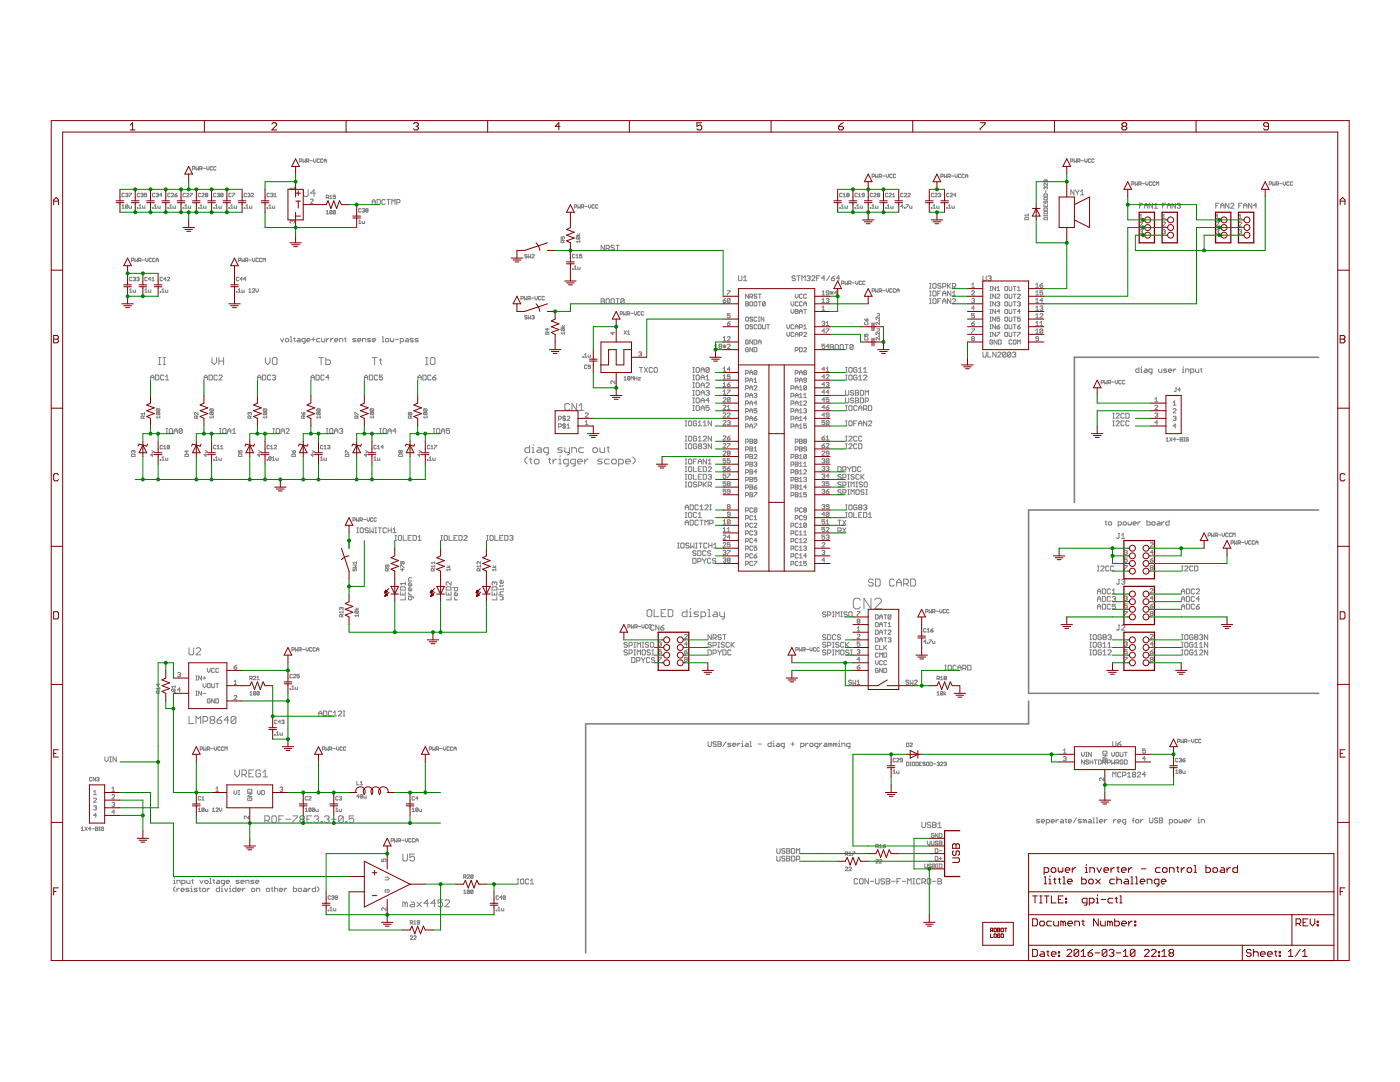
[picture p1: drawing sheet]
<svg xmlns="http://www.w3.org/2000/svg" width="279mm" height="216mm" viewBox="0 0 279 216" stroke-linecap="round" stroke-linejoin="round" font-family="sans-serif">
<g fill="none" stroke="#808080" stroke-width=".2">
<path d="M24.8 38.7l-.1-.1-.4 .1v.5l.2 .1 .3-.1M25 38.7l.4-.1 .1 .1-.1 .2M25.3 38.9h.1M25.4 38.9l.1 .1-.1 .3-.4-.1M25.8 38.6h.4l-.4 .7M27.9 38.7l-.2-.1-.3 .1v.5l.1 .1 .4-.1M28.1 38.7l.3-.1 .2 .1-.2 .2M28.3 38.9h.1M28.4 38.9l.2 .1-.2 .3-.3-.1M29.3 38.6h-.5v.3l.2-.1 .3 .1-.2 .4-.3-.1M30.9 38.7l-.1-.1-.4 .1v.5l.2 .1 .3-.1M31.1 38.7l.4-.1 .1 .1-.1 .2"/>
<path d="M31.4 38.9h.1M31.5 38.9l.1 .1-.1 .3-.4-.1M32.3 38.9h-.4l.3-.3v.7M34 38.7l-.2-.1-.3 .1v.5l.1 .1 .4-.1M34.2 38.7l.1-.1 .4 .1-.5 .6h.5M34.9 38.9h.3l.2 .3-.4 .1zM35.4 38.6l-.5 .3M37 38.7l-.1-.1-.4 .1v.5l.2 .1 .3-.1M37.2 38.7l.2-.1 .3 .1-.5 .6h.5M38 38.6h.4l-.4 .7M38.4 33.7l.5-.1-.1-.4h-.4v.7M39.1 33.2v.7l.3-.2 .2 .2v-.7"/>
<path d="M39.9 33.7h.3l.1-.3-.4-.2v.7M40 38.7l-.1-.1-.3 .1v.5l.1 .1 .3-.1M40.1 33.7l.2 .2M40.3 38.7l.1-.1 .3 .1-.4 .6h.4M40.6 33.6h.4M41.1 38.9l-.1-.1 .1-.2 .4 .1-.2 .2M41.1 38.9l-.1 .1 .1 .3 .4-.1-.2-.3M41.1 38.9h.2M41.3 33.2v.5l.2 .2 .2-.2v-.5M42.4 33.4l-.1-.2-.3 .2 .1 .5 .3-.1M43.1 38.7l-.1-.1-.4 .1v.5l.2 .1 .3-.1M43.1 33.4l-.1-.2-.3 .2v.4l.1 .1 .3-.1"/>
<path d="M43.3 38.7l.4-.1 .1 .1-.1 .2M43.6 38.9h.1M43.7 38.9l.1 .1-.1 .3-.4-.1M44.5 38.7l-.3-.1-.2 .6M44.5 38.7v.5l-.1 .1-.4-.1M44.5 38.7l-.5 .5M46.1 38.7l-.1-.1-.3 .1v.5l.1 .1 .3-.1M46.4 38.6h.4l-.4 .7M49.2 38.7l-.1-.1-.4 .1v.5l.2 .1 .3-.1M49.4 38.7l.4-.1 .1 .1-.1 .2M49.7 38.9h.1M49.8 38.9l.1 .1-.1 .3-.4-.1"/>
<path d="M50.1 38.7l.1-.1 .4 .1-.5 .6h.5M53.8 38.7l-.1-.1-.4 .1v.5l.1 .1 .4-.1M54 38.7l.4-.1 .1 .1-.1 .2M54.2 38.9h.2M54.4 38.9l.1 .1-.1 .3-.4-.1M54.7 38.8l.2-.2v.7M54.7 39.3h.5M58.7 37.3v.6M58.7 37.6h-.8l.3 .3M59.8 32.2l.4-.1-.1-.4h-.3v.7M60.5 31.7v.7l.2-.2 .2 .2v-.7M60.6 37.8v1.2l.2 .2h.5l.2-.2v-1.2"/>
<path d="M61.2 32.2l.4-.1-.1-.4h-.3v.7M61.4 32.2l.2 .2M61.9 32.1h.5M62 39.9l.1-.2 .4 .2-.5 .7h.5M62.6 31.7v.5l.2 .2 .3-.2v-.5M62.9 38.5h-.9l.7-.7v1.4M63.8 31.8l-.2-.1-.3 .1v.5l.1 .1 .4-.1M64.5 31.8l-.2-.1-.3 .1v.5l.1 .1 .4-.1M64.7 32.4v-.5l.2-.2 .3 .2v.5M64.7 32.1h.5M65.1 39.4l.5-.1-.1-.4h-.4v.7M65.3 39.4l.3 .2"/>
<path d="M65.8 39.2l.2-.3v.7M65.8 39.6h.5M67 38.9h-.5v.4l.2-.1 .3 .1-.1 .3-.4-.1M75.2 39.8h.5l.2 .2v.6l-.2 .2h-.5zM76.9 40l-.2-.2h-.3l-.2 .2v.6l.2 .2h.3l.2-.2M77.2 39.8h.7M77.5 39.8v1M168 38.7l-.1-.1-.3 .1v.5l.1 .1 .3-.1M168.3 39.3h.5M168.3 38.8l.2-.2v.7M169.1 38.9l-.1-.1 .1-.2 .4 .1-.2 .2M169.1 38.9l-.1 .1 .1 .3 .4-.1-.2-.3"/>
<path d="M169.1 38.9h.2M171.1 38.7l-.1-.1-.4 .1v.5l.2 .1 .3-.1M171.3 38.8l.3-.2v.7M171.3 39.3h.5M172.5 38.9h-.4l-.1-.1 .1-.2 .4 .1v.5l-.1 .1-.4-.1M174.1 35.2l.4-.1-.1-.3h-.3v.7M174.1 38.7l-.1-.1-.3 .1v.5l.1 .1 .3-.1M174.4 38.7l.1-.1 .3 .1-.4 .6h.4M174.8 34.8v.7l.2-.3 .2 .3v-.7M175.5 35.2h.3l.1-.3-.4-.1v.7M175.6 38.7v.5l-.2 .1-.3-.1M175.6 38.7l-.4-.1-.1 .6"/>
<path d="M175.6 38.7l-.5 .5M175.7 35.2l.2 .3M176.2 35.1h.4M176.9 34.8v.4l.2 .3 .2-.3v-.4M177.2 38.7l-.1-.1-.4 .1v.5l.1 .1 .4-.1M177.4 38.7l.1-.1 .4 .1-.5 .6h.5M178 34.9l-.1-.1-.3 .1v.4l.1 .2 .3-.2M178.1 38.8l.3-.2v.7M178.1 39.3h.5M178.7 34.9l-.1-.1-.3 .1v.4l.1 .2 .3-.2M180.2 38.7l-.1-.1-.3 .1v.5l.1 .1 .3-.1M180.5 38.7l.1-.1 .3 .1-.4 .6h.4"/>
<path d="M181.2 38.7l.1-.1 .4 .1-.5 .6h.5M186.3 38.7l-.1-.1-.3 .1v.5l.1 .1 .3-.1M186.6 38.7l.1-.1 .3 .1-.4 .6h.4M187.3 38.7l.3-.1 .1 .1-.1 .2M187.5 38.9h.1M187.6 38.9l.1 .1-.1 .3-.3-.1M187.8 35.2l.4-.1-.1-.3h-.3v.7M188.5 34.8v.7l.2-.3 .2 .3v-.7M189.2 35.2h.3l.2-.3-.5-.1v.7M189.4 38.7l-.1-.1-.4 .1v.5l.1 .1 .4-.1M189.4 35.2l.3 .3M189.6 38.7l.1-.1 .4 .1-.5 .6h.5"/>
<path d="M189.9 35.1h.5M190.6 34.8v.4l.2 .3 .3-.3v-.4M190.8 38.9h-.5l.4-.3v.7M191.7 34.9l-.1-.1-.3 .1 .1 .6 .3-.2M192.4 34.9l-.1-.1-.3 .1v.4l.1 .2 .3-.2M192.7 35.1h.4M192.7 35.5v-.5l.2-.2 .2 .2v.5M208.4 38.7h.5l.1 .5h-.7zM208.4 39.4h.5l.1 .4-.6 .1-.1-.1zM208.7 36l.1-.1 .2 .1-.1 .4M208.7 37.4l.1-.1 .2 .1-.1 .4M208.7 36l-.1-.1-.3 .1 .1 .4"/>
<path d="M208.7 37.4l-.1-.1-.3 .1 .1 .4M208.7 36v.1M208.7 37.4v.1M208.7 38v.5M209 36.6v.5l-.6-.5-.1 .1 .1 .4M213.7 32.2l.4-.1-.1-.4h-.3v.7M214.3 37.9v1l-.6-1v1M214.4 31.7v.7l.2-.2 .2 .2v-.7M214.7 37.9l.3 .5M215 38.4v.5M215.1 32.2l.4-.1-.1-.4h-.3v.7M215.3 32.2l.2 .2"/>
<path d="M215.3 37.9l-.3 .5M215.6 38.2l.4-.3v1M215.6 38.9h.7M215.8 32.1h.4M216.5 31.7v.5l.2 .2 .3-.2v-.5M217.7 31.8l-.2-.1-.3 .1 .1 .6 .4-.1M218.4 31.8l-.2-.1-.3 .1v.5l.1 .1 .4-.1M225.9 36.7l.4-.1-.1-.3h-.3v.7M226.6 36.3v.7l.2-.3 .2 .3v-.7M227.3 36.7l.4-.1-.1-.3h-.3v.7M227.5 36.7l.2 .3M228 36.6h.4"/>
<path d="M228.7 36.3v.4l.2 .3 .3-.3v-.4M229.8 36.4l-.1-.1-.3 .1 .1 .6 .3-.1M230.5 36.4l-.1-.1-.3 .1v.5l.1 .1 .3-.1M230.8 37v-.7l.2 .2 .2-.2v.7M253.3 36.7h.3l.2-.3-.5-.1v.7M254 36.3v.7l.2-.3 .3 .3v-.7M254.7 36.7l.5-.1-.1-.3h-.4v.7M254.9 36.7l.3 .3M255.4 36.6h.5M256.1 36.3v.4l.2 .3 .3-.3v-.4M257.3 36.4l-.1-.1-.4 .1v.5l.1 .1 .4-.1M258 36.4l-.1-.1-.4 .1 .1 .6 .4-.1"/>
<path d="M24.3 41.6h.5M24.3 41.1l.3-.2v.7M25.5 41v.4l-.1 .2-.4-.2M25.5 41l-.3-.1-.2 .5M25.5 41l-.5 .4M25.8 41.1l.1 .5h.3v-.5M25.9 58.3h.4M25.9 57.8l.2-.2v.7M26.2 52l.5-.1-.1-.4h-.4v.7M26.3 55.4l-.1-.1-.3 .1v.5l.1 .1 .3-.1M26.6 57.8l.1 .5h.4v-.5M26.6 55.4l.3-.1 .2 .1-.2 .3"/>
<path d="M26.8 55.7h.1M26.9 55.7l.2 .1-.2 .2-.3-.1M26.9 51.5v.7l.3-.2 .2 .2v-.7M27.3 55.4l.3-.1 .1 .1-.1 .3M27.4 41.4l.1 .2zM27.5 55.7h.1M27.6 55.7l.1 .1-.1 .2-.3-.1M27.7 52l.4-.1-.1-.4h-.3v.7M27.7 41.6h.5M27.7 41.1l.3-.2v.7M27.9 52l.2 .2M28.4 51.9h.4"/>
<path d="M28.4 41.1l.2 .5h.3v-.5M28.9 58.3h.5M28.9 57.8l.2-.2v.7M29.1 51.5v.5l.2 .2 .2-.2v-.5M29.4 55.4l-.1-.1-.4 .1v.5l.1 .1 .4-.1M29.6 57.8l.1 .5h.4v-.5M30.1 55.7h-.5l.4-.4v.7M30.2 51.6l-.1-.1-.3 .1v.5l.1 .1 .3-.1M30.3 56h.5M30.3 55.6l.3-.3v.7M30.4 41.4l.2 .2zM30.8 41.6h.5"/>
<path d="M30.8 41.1l.2-.2v.7M30.9 51.6l-.1-.1-.3 .1v.5l.1 .1 .3-.1M31.2 52.2v-.4l.2-.3 .2 .3v.4M31.2 51.9h.4M31.5 41.1l.1 .5h.4v-.5M32 58.2l.1 .1zM32.3 58.3h.5M32.3 57.8l.3-.2v.7M32.4 55.4l-.1-.1-.3 .1v.5l.1 .1 .3-.1M33 57.8l.1 .5h.4v-.5M33.1 55.7h-.4l.3-.4v.7M33.4 55.4l.1-.1 .3 .1-.4 .6h.4"/>
<path d="M33.5 41.4l.1 .2zM33.8 41.6h.5M33.8 41.1l.3-.2v.7M34.5 41.1l.2 .5h.3v-.5M36.5 41.4l.2 .2zM36.9 41.6h.5M36.9 41.1l.2-.2v.7M37.6 41.1l.1 .5h.4v-.5M39.6 41.4l.1 .2zM39.9 41.6h.5M39.9 41.1l.3-.2v.7M40.6 41.1l.1 .5h.4v-.5"/>
<path d="M42.6 41.4l.2 .2zM43 41.1l.2-.2v.7M43 41.6h.5M43.7 41.1l.1 .5h.4v-.5M45.7 41.4l.1 .2zM46 41.6h.5M46 41.1l.3-.2v.7M46.7 41.1l.1 .5h.4v-.5M47.2 58.2l.1 .1zM47.6 58.3h.4M47.6 57.8l.2-.2v.7M47.6 52l.4-.1-.1-.4h-.3v.7"/>
<path d="M47.7 55.4l-.1-.1-.4 .1v.5l.1 .1 .4-.1M48.3 57.8l.1 .5h.3v-.5M48.3 51.5v.7l.2-.2 .2 .2v-.7M48.4 55.7h-.5l.4-.4v.7M48.7 41.4l.2 .2zM49 52h.3l.2-.4-.5-.1v.7M49.1 41.6h.5M49.1 41.1l.2-.2v.7M49.1 55.7h-.5l.4-.4v.7M49.2 52l.3 .2M49.7 58.3h.4M49.7 57.8l.2-.2v.7"/>
<path d="M49.7 51.9h.5M49.8 41.1l.1 .5h.3v-.5M50.4 57.7l.1-.1 .3 .1-.4 .6h.4M50.4 51.5v.5l.2 .2 .3-.2v-.5M51.1 57.6v.5l.2 .2 .2-.2v-.5M51.6 51.6l-.2-.1-.3 .1v.5l.1 .1 .4-.1M52.3 51.6l-.1-.1-.4 .1v.5l.1 .1 .4-.1M52.5 52.2v-.7l.2 .3 .3-.3v.7M53.3 41.4l.1 .2zM53.7 41.1l.2-.2v.7M53.7 41.6h.4M54.4 41.1l.1 .5h.3v-.5"/>
<path d="M58.3 44.1l.2-.1 .2 .1-.1 .5M58.3 44.1l-.1-.1-.3 .1 .1 .5M58.3 44.1v.2M65.1 42.2l.2-.2v.7M65.1 42.7h.5M66.3 42.1v.5l-.1 .1-.4-.1M66.3 42.1l-.4-.1-.1 .6M66.3 42.1l-.5 .5M67 42.1v.5l-.1 .1-.4-.1M67 42.1l-.4-.1-.1 .6M67 42.1l-.5 .5M71.6 44.1l.2-.2v.7"/>
<path d="M71.6 44.6h.5M72.1 41.7l-.2-.1-.3 .1v.5l.1 .1 .4-.1M72.3 44.1l.1 .5h.3v-.5M72.3 41.7l.3-.1 .1 .1-.1 .3M72.5 42h.1M72.6 42l.1 .1-.1 .2-.3-.1M73.1 42l-.1-.2 .1-.2 .3 .1-.1 .3M73.1 42l-.1 .1 .1 .2 .3-.1-.1-.2M73.1 42h.2M74.3 40.8v-.7l.3-.3 .3 .3v.7M74.3 40.3h.6M78.2 40.8v-1l.3 .3 .3-.3v1"/>
<path d="M79.2 40.4h.5l.1-.1-.1-.5h-.5v1M104 59.6h.3l.1-.4-.4-.1v.7M104.7 59.1v.7l.2-.2 .2 .2v-.7M105.2 50.9l-.4-.1-.1 .2 .4 .1 .1 .3-.1 .1-.4-.1M105.4 59.6h.3l.1-.4-.4-.1v.7M105.4 50.8v.7l.3-.3 .2 .3v-.7M105.6 59.6l.2 .2M106.1 59.5h.4M106.1 50.9l.2-.1 .3 .1-.5 .6h.5M106.8 59.1v.5l.2 .2 .2-.2v-.5M107.9 59.2l-.1-.1-.3 .1v.5l.1 .1 .3-.1M108.6 59.2l-.1-.1-.3 .1v.5l.1 .1 .3-.1"/>
<path d="M112 47.2v.5h.3l-.1-.2 .1-.3 .4 .1-.2 .4M112.4 48.4v-.3l-.3-.2-.1 .5h.7M112.7 47.9l-.3 .3M114.3 53.6l.1 .1zM114.6 53.7h.5M114.6 53.3l.2-.3v.7M114.6 41.3h.4l.1-.3-.5-.1v.7M114.7 50.9l-.1-.1-.3 .1v.5l.1 .1 .3-.1M115 51.5h.4M115 51l.2-.2v.7M115 47h.7M115.1 47.2l.6 .1-.1 .4"/>
<path d="M115.1 47.2l-.1 .1 .1 .4h.5M115.1 47.2l.5 .5M115.3 46.7l.2 .3 .2-.3M115.3 53.3l.1 .4h.4v-.4M115.3 40.9v.7l.3-.3 .2 .3v-.7M115.7 48.2h-.7l.3 .2M115.7 47.9v.5M116 41.3l.5-.1-.1-.3h-.4v.7M116.1 50.8h-.4v.3l.2-.1 .2 .1-.1 .4-.3-.1M116.3 41.3l.2 .3M116.7 41.2h.5M117.4 40.9v.4l.3 .3 .2-.3v-.4"/>
<path d="M118.6 41l-.1-.1-.4 .1v.4l.2 .2 .3-.2M119.3 41l-.1-.1-.3 .1 .1 .6 .3-.2M120 59.6h.5l.1 .2-.1 .3 .1 .3-.1 .2h-.5zM120.6 48.9v1l-.6-1v1M121 49.6h.5l.1-.2-.1-.5h-.5v1M121.1 59.6h.4l.1 .2v.6l-.1 .2-.5-.2v-.6zM121.3 49.6l.3 .3M122.1 59.6h.3l.2 .2v.6l-.2 .2-.5-.2v-.6zM122.6 49.1l-.2-.2h-.3l-.2 .2 .2 .3h.3l.2 .2-.2 .3-.5-.1M122.9 59.6h.7M122.9 48.9h.7M123.3 48.9v1"/>
<path d="M123.3 59.6v1M124.6 59.8l-.2-.2h-.3l-.2 .2v.6M124.6 59.8l-.7 .6M124.6 59.8v.6l-.2 .2-.5-.2M144.3 60h.4l.2 .2-.4 .2zM144.9 59.5l-.6 .5M145.2 58h.5l-.5 .9M145.7 59.7l-.1 .7-.4-.2M145.7 59.7l-.4-.2-.1 .7M145.7 59.7l-.5 .5M147.4 55v.9l.2 .1 .5-.1v-.9M148.4 56h.6"/>
<path d="M148.4 55.4l.3-.4v1M149.4 58.7v.8l-.6-.8v.8M149.6 59.2h.5l.1-.4-.6-.1v.8M149.9 59.2l.3 .3M151 58.8l-.1-.1-.4 .1 .1 .3 .4 .1-.1 .3-.4-.1M151.3 58.7h.6M151.6 58.7v.8M158.7 58.7v.5l.3 .3 .3-.3v-.5M158.7 55.2l-.1-.2h-.4l-.1 .2 .1 .3h.4l.1 .2-.1 .3-.5-.1M159 55h.7M159.4 55v1M160 56v-1l.4 .4 .3-.4v1"/>
<path d="M160.1 58.8l-.1-.1-.4 .1v.6l.1 .1 .4-.1M161 58.8l-.2-.1-.4 .1v.6l.1 .1 .5-.1M161 55.2l.2-.2h.3l.2 .2-.2 .3M161.4 55.5h.1M161.5 55.5l.2 .2-.2 .3-.5-.1M162 55.2l.2-.2h.3l.1 .2v.2l-.6 .6h.6M163 55.5h.3M163.6 55h-.6v1M164 59.8l.3-.3v.9M164 58.3l.3-.3v.9M164 58.9h.6M164.6 55.5h-.6l.5-.5v1"/>
<path d="M164.9 59.7l.4-.2 .1 .2-.1 .3M165.2 60h.1M165.3 60l.1 .1-.1 .3-.4-.2M165.4 58.4h-.4l-.1-.1 .1-.3 .4 .2v.5l-.1 .2-.4-.2M165.6 55l-.6 1M165.7 58.4h.6M165.7 58.2l.6 .5M165.9 55.5h.5l.2 .4-.5 .1-.2-.1zM166 58.2v.5M166.3 58.2l-.6 .5M166.6 55l-.7 .5M167.1 58.4h-.5l.4-.4v.9"/>
<path d="M167.6 55.5h-.7l.5-.5v1M167.6 41.4l.1 .2zM167.9 41.6h.5M167.9 41.1l.3-.2v.7M168 56.6h.3l.1-.4-.4-.1v.7M168.6 41.1l.2 .5h.3v-.5M168.7 56.1v.7l.2-.2 .2 .2v-.7M169.4 56.6h.3l.1-.4-.4-.1v.7M169.6 56.6l.2 .2M170.1 56.5h.4M170.6 41.4l.2 .2zM170.8 56.1v.5l.2 .2 .2-.2v-.5"/>
<path d="M171 41.6h.4M171 41.1l.2-.2v.7M171.7 41.1l.1 .5h.3v-.5M171.9 56.2l-.1-.1-.3 .1v.5l.1 .1 .3-.1M172.6 56.2l-.1-.1-.3 .1v.5l.1 .1 .3-.1M173.7 41.4l.1 .2zM174 41.1l.3-.2v.7M174 41.6h.5M174.1 58.1h.3l.1-.4-.4-.1v.7M174.7 41.1l.1 .5h.4v-.5M174.8 57.6v.7l.2-.2 .2 .2v-.7M175.5 58.1h.3l.1-.4-.4-.1v.7"/>
<path d="M175.7 58.1l.2 .2M176.2 58h.4M176.7 41.4l.1 .2zM176.9 57.6v.5l.2 .2 .2-.2v-.5M177.1 41.6h.4M177.1 41.1l.2-.2v.7M177.8 41.1l.1 .5h.3v-.5M178 57.7l-.1-.1-.3 .1v.5l.1 .1 .3-.1M178.7 57.7l-.1-.1-.3 .1v.5l.1 .1 .3-.1M179 58.3v-.5l.2-.2 .2 .2v.5M179 58h.4M180.2 41.2h-.4l.3-.3v.7"/>
<path d="M180.5 41.4l.1 .2zM180.8 40.9h.5l-.5 .7M181.5 41.1l.2 .5h.3v-.5M185.5 58.1h.3M185.5 56.6h.3M185.5 59.6h.3M185.5 59.1h.3M185.5 57.5h.3M185.7 56.6v.9M185.7 58.1v1M185.7 59.6v1M185.9 41.4l.1 .2z"/>
<path d="M186.2 41.6h.5M186.2 41.1l.3-.2v.7M186.3 56.6h.3l.2 .1v.7l-.2 .1-.4-.1v-.7zM186.3 58.1h.3l.2 .2v.6l-.2 .2-.4-.2v-.6zM186.3 59.6h.3l.2 .2v.6l-.2 .2-.4-.2v-.6zM186.9 41.1l.1 .5h.4v-.5M187.1 58.6h.4M187.8 58.1h-.7v1M187.8 56.7l-.2-.1h-.3l-.2 .1 .2 .3h.3l.2 .2-.2 .3-.5-.1M187.8 59.6h-.7v1M188.1 57.2h.5l.2-.2-.2-.4h-.5v.9M188.1 59.1v-.7l.3-.3 .4 .3v.7"/>
<path d="M188.1 58.6h.7M188.9 41.4l.1 .2zM189.1 56.6v.9M189.3 41.6h.4M189.3 41.1l.2-.2v.7M189.3 57l.5 .5M189.8 58.1v1l-.7-1v1M189.8 59.6v1l-.7-1v1M189.8 56.6l-.7 .6M190 41.1l.1 .5h.3v-.5M190.1 57.2h.5l.1-.2v-.3l-.1-.1h-.5v.9M190.1 59.8l.1-.2h.4l.1 .2v.1l-.6 .7h.6"/>
<path d="M190.1 58.4l.3-.3v1M190.1 59.1h.6M190.4 57.2l.3 .3M193.9 59.7l.4-.2 .2 .2-.2 .3M193.9 58.2l.2-.2 .4 .2-.6 .7h.6M193.9 56.8l.3-.3v.8M193.9 57.3h.6M194.2 60h.1M194.3 60l.2 .1-.2 .3-.4-.2M196.2 55v.9l.1 .1 .5-.1v-.9M197.1 55.2l.2-.2h.3l.2 .2-.2 .3M197.5 55.5h.1"/>
<path d="M197.6 58h.2M197.6 59.5h.2M197.6 58.7h.2M197.6 57.2h.2M197.6 55.5l.2 .2-.2 .3-.5-.1M197.7 57.2v.8M197.7 58.7v.8M198.7 57.2v.8l-.6-.8v.8M198.7 58.7v.8l-.6-.8v.8M199 58h.5M199 57.4l.2-.2v.8M199 58.8l.1-.1 .4 .1-.5 .7h.5"/>
<path d="M200.5 58.8l.2-.1 .4 .1v.6l-.1 .1-.5-.1zM200.5 57.3l.2-.1 .4 .1v.6l-.1 .1-.5-.1zM201.4 57.2v.7l.1 .1 .4-.1v-.7M201.4 58.7v.7l.1 .1 .4-.1v-.7M202.2 58.7h.6M202.2 57.2h.6M202.5 57.2v.8M202.5 58.7v.8M203.1 58h.5M203.1 58.8l.1-.1 .4 .1-.5 .7h.5M203.1 57.4l.2-.2v.8M204.5 43.5l.6-.1 .1 .4h-.7z"/>
<path d="M205.2 42.7v.4M205.2 42.9h-.7l.3 .2M206.7 58.3l.3-.3v.9M206.7 59.8l.3-.3v.9M206.7 58.9h.6M206.7 56.8l.3-.3v.8M206.7 57.3h.6M207.5 56.9h.5l.1 .3-.4 .1zM208.1 60h-.6l.5-.5v.9M208.1 58h-.6v.4l.3-.1 .3 .1-.1 .5-.5-.2M208.1 56.5l-.6 .4M208.3 40.8v.5h.7v-.5"/>
<path d="M208.3 41.6l.6-.1 .1 .5h-.7zM208.3 42.3l.6-.1 .1 .3-.1 .2h-.5zM208.3 42.9v.2M208.3 43h.7M208.4 43.4h.5l.1 .4h-.7zM208.4 40.1l-.1 .1 .1 .4 .3-.2 .1-.3 .2 .1-.1 .4M208.7 41v.3M209 42.9v.2M227.4 41h.3M227.4 43.1l.3-.3v.8M227.4 44.4l.2-.1 .4 .1-.6 .7h.6M227.4 43.6h.6"/>
<path d="M227.4 46l.5-.2 .1 .2-.1 .2M227.7 46.2h.2M227.9 46.2l.1 .2-.1 .3-.5-.2M228 40.6h-.6v1M228.4 41h.6M228.4 41.6v-.7l.3-.3 .3 .3v.7M230 40.6v1l-.6-1v1M230.4 41.6h.6M230.4 40.9l.3-.3v1M232 41h.3M232 46l.4-.2 .2 .2-.2 .2M232 44.4l.2-.1 .4 .1-.6 .7h.6"/>
<path d="M232 43.6h.6M232 43.1l.3-.3v.8M232.3 46.2h.1M232.4 46.2l.2 .2-.2 .3-.4-.2M232.6 40.6h-.6v1M233 41.6v-.7l.3-.3 .3 .3v.7M233 41h.6M234.6 40.6v1l-.7-1v1M234.9 40.7l.2-.1h.3l.2 .1-.2 .3M235.2 41h.2M235.4 41l.2 .2-.2 .4h-.3l-.2-.2M242.6 41h.4"/>
<path d="M242.7 43.6h.5M242.7 44.4l.1-.1 .4 .1-.5 .7h.5M242.7 46l.4-.2 .1 .2-.1 .2M242.7 43.1l.3-.3v.8M243 46.2h.1M243.1 46.2l.1 .2-.1 .3-.4-.2M243.3 40.6h-.7v1M243.6 41h.7M243.6 41.6v-.7l.3-.3 .4 .3v.7M245.3 40.6v1l-.7-1v1M245.6 40.7l.1-.1h.4l.1 .1v.2l-.6 .7h.6M247.2 41h.3"/>
<path d="M247.2 44.4l.2-.1 .4 .1-.6 .7h.6M247.2 46l.5-.2 .1 .2-.1 .2M247.2 43.6h.6M247.2 43.1l.3-.3v.8M247.5 46.2h.2M247.7 46.2l.1 .2-.1 .3-.5-.2M247.9 40.6h-.7v1M248.2 41h.7M248.2 41.6v-.7l.3-.3 .4 .3v.7M249.8 40.6v1l-.6-1v1M250.8 41h-.6l.5-.4v1M30.1 75.8v-.6l.3-.4 .3 .4v.6"/>
<path d="M30.1 75.3h.6M31.1 74.8h.4l.2 .2v.6l-.2 .2h-.4zM31.6 72.7h.5M31.6 71.4h.5M31.9 71.4v1.3M32.6 72.7h.4M32.6 71.4h.4M32.7 75l-.2-.2h-.3l-.2 .2v.6l.2 .2h.3l.2-.2M32.8 71.4v1.3M33 75.8h.7M33 75.2l.4-.4v1M40.7 75.8v-.6l.4-.4 .3 .4v.6"/>
<path d="M40.7 75.3h.7M41.7 74.8h.5l.2 .2v.6l-.2 .2h-.5zM42.3 71.4v.9l.5 .4 .4-.4v-.9M43.3 75l-.1-.2h-.3l-.2 .2v.6l.2 .2h.3l.1-.2M43.7 71.4v1.3M43.7 72.1h.9M43.7 75l.2-.2h.3l.1 .2-.6 .8h.6M44.6 71.4v1.3M51.4 75.8v-.6l.3-.4 .4 .4v.6M51.4 75.3h.7M52.4 74.8h.5l.1 .2v.6l-.1 .2h-.5zM53 71.4v.9l.4 .4 .5-.4v-.9"/>
<path d="M54 75l-.1-.2h-.4l-.1 .2v.6l.1 .2h.4l.1-.2M54.4 71.6l.2-.2h.5l.2 .2v.9l-.2 .2h-.5l-.2-.2zM54.4 75l.1-.2h.3l.2 .2-.2 .3M54.7 75.3h.1M54.8 75.3l.2 .2-.2 .3h-.3l-.1-.2M56 67.5l.3 .7 .3-.7M57 67.7l.1-.2h.3l.2 .2v.4l-.5 .1-.1-.1zM58 68.2h.3M58 67.2h.1v1M58.6 67.5h.3M58.8 67.4v.7l.1 .1M59.4 67.5h.4l.1 .2v.5h-.5l-.2-.1 .2-.2h.5"/>
<path d="M60.9 68.2h-.5l-.2-.1v-.4l.2-.2h.5v.9l-.3 .1M61.2 67.9h.7l-.2-.4h-.3l-.2 .2v.4l.5 .1M62.1 75.8v-.6l.3-.4 .3 .4v.6M62.1 75.3h.6M62.2 67.7h.6M62.5 67.4v.7M63.1 74.8h.4l.2 .2v.6l-.2 .2h-.4zM63.6 71.4h1M63.8 67.5h-.4l-.2 .2v.4l.2 .1h.4M64.1 71.4v1.3M64.2 67.5v.6l.1 .1h.5v-.7M64.7 75l-.2-.2h-.3l-.1 .2v.6l.1 .2h.3l.2-.2"/>
<path d="M65 71.4v1.3h.7l.3-.2v-.4l-.3-.3h-.7M65.2 67.5v.7M65.6 67.5l-.4 .4M65.7 75.3h-.7l.5-.5v1M66 67.5v.7M66.5 67.5l-.5 .4M66.8 67.9h.6l-.1-.4h-.3l-.2 .2v.4l.5 .1M67.8 68.2v-.7h.5l.1 .2v.5M68.7 67.5h.4M68.9 67.4v.7l.2 .1M71 67.5h-.5l-.1 .2 .6 .4-.1 .1h-.5M71.4 67.9h.6l-.1-.4h-.4l-.1 .2v.4l.5 .1"/>
<path d="M72.3 68.2v-.7h.5l.2 .2v.5M72.7 75.8v-.6l.4-.4 .3 .4v.6M72.7 75.3h.7M73.7 74.8h.5l.2 .2v.6l-.2 .2h-.5zM74 67.5h-.5l-.2 .2 .7 .4-.2 .1h-.5M74.3 71.4h.9M74.3 67.9h.7l-.2-.4h-.3l-.2 .2v.4l.5 .1M74.8 71.4v1.3M75.4 75l-.2-.2h-.3l-.2 .2v.6l.2 .2h.3l.2-.2M75.7 71.8h.5M75.9 71.6v.9l.3 .2M76.3 68.2h.3"/>
<path d="M76.3 67.2h.1v1M76.3 74.8h-.6v.5l.3-.1 .3 .1v.3l-.1 .2h-.3l-.2-.2M77.1 67.5h.3l.2 .2-.2 .5-.5-.1zM77.9 67.5v.6l.2 .1 .5-.1v-.6M78.9 67.7h.6M79.9 68.2h.5l.1-.1v-.4l-.1-.2h-.5v1M81 67.5h.3l.2 .2v.5h-.5l-.1-.1 .1-.2h.5M82.5 67.5h-.5l-.1 .2 .6 .4-.2 .1h-.4M83.4 75.8v-.6l.3-.4 .4 .4v.6M83.4 75.3h.7M83.5 67.5h-.5l-.2 .2 .7 .4-.2 .1h-.5M84.4 74.8h.5l.1 .2v.6l-.1 .2h-.5z"/>
<path d="M84.9 72.7h.5M84.9 71.4h.5M85.2 71.4v1.3M85.9 71.6l.2-.2h.5l.2 .2v.9l-.2 .2h-.5l-.2-.2zM86 75l-.1-.2h-.4l-.1 .2v.6l.1 .2h.4l.1-.2M86.4 75.3h.4l.2 .3-.2 .2h-.3l-.1-.2zM87 74.8l-.6 .5M105.2 63.1l-.4-.2-.1 .3 .4 .1 .1 .2-.1 .1-.4-.1M105.4 62.9v.7l.3-.2 .2 .2v-.7M106.1 63.1l.4-.2 .1 .2-.1 .2M106.4 63.3h.1M106.5 63.3l.1 .1-.1 .2-.4-.1"/>
<path d="M109.3 65.5v.5l-.4-.4h.7M109.4 66.7v-.4l-.4-.1-.1 .5h.7M109.6 66.2l-.2 .3M112 65.3h.7M112.1 65.5l.6 .1-.2 .4M112.1 65.5l-.1 .1 .1 .4h.4M112.1 65.5l.4 .5M112.2 64.9l.2 .4 .3-.4M112.7 66.5h-.7l.2 .2M112.7 66.2v.5M116.3 71.1l.1 .2zM116.6 71.3h.5"/>
<path d="M116.6 70.8l.3-.2v.7M117.1 73l-.1-.1-.4 .1v.4l.2 .2 .3-.2M117.4 70.8l.1 .5h.3v-.5M117.8 73.2h-.3l-.1-.1 .1-.2 .3 .1v.4l-.1 .2-.3-.2M120 60.1h.5M122.3 66.3v.5l-.4-.4h.8M122.7 76v.6l-.5-.6-.3 .1 .1 .5M123.8 62.7h.3l.1-.4-.4-.1v.7M124.5 62.2v.7l.2-.2 .2 .2v-.7M124.5 75.4l.3-.3v.7M124.5 75.8h.5M124.5 66l.5 .7"/>
<path d="M125 66l-.5 .7M125.2 62.7h.3l.1-.4-.4-.1v.7M125.2 66.7h.5M125.2 66.2l.3-.2v.7M125.4 62.7l.2 .2M125.7 75.2v.5l-.1 .1-.4-.1M125.7 75.2l-.1-.1-.4 .1v.5M125.7 75.2l-.5 .5M125.9 62.5h.4M125.9 75.8v-.7l.3 .3 .2-.3v.7M126.6 62.2v.5l.2 .2 .2-.2v-.5M126.6 75.1v.7"/>
<path d="M126.6 75.5h.5M127.1 75.1v.7M127.4 75.4h.4l-.4 .4h.4M127.5 70.3l.4-.1 .1 .1-.1 .3M127.6 73.3h.6M127.7 62.3l-.1-.1-.3 .1v.5l.1 .1 .3-.1M127.7 70.6h.2M127.9 70.6l.1 .2-.1 .2-.4-.1M127.9 73.3v1M128.5 62.3l-.2-.1-.3 .1 .1 .6 .4-.1M128.6 73.3l.6 1M129.2 73.3l-.6 1"/>
<path d="M130.2 73.5l-.2-.2h-.3l-.1 .2v.6l.1 .2h.3l.2-.2M130.7 73.3h.3l.2 .2v.6l-.2 .2h-.3l-.2-.2v-.6zM138.3 73.3h.3M138.3 74.3h.3M138.3 75.8h.3M138.3 76.4h.3M138.3 74.8h.3M138.3 77.3h.3M138.3 78.9h.3M138.3 77.9h.3M138.3 79.4h.3M138.4 73.3v1"/>
<path d="M138.4 74.8v1M138.4 76.4v.9M138.4 77.9v1M138.4 79.4v1M138.9 75l.2-.2h.3l.2 .2v.6l-.2 .2h-.3l-.2-.2zM138.9 76.5l.2-.1h.3l.2 .1v.7l-.2 .1h-.3l-.2-.1zM138.9 78.1l.2-.2h.3l.2 .2v.6l-.2 .2h-.3l-.2-.2zM138.9 79.6l.2-.2h.3l.2 .2v.6l-.2 .2h-.3l-.2-.2zM139.1 73.3h.3l.2 .2v.6l-.2 .2h-.3l-.2-.2v-.6zM139.9 74.3v-.7l.3-.3 .3 .3v.7M139.9 75.8v-.6l.3-.4 .3 .4v.6M139.9 77.3v-.6l.3-.3 .3 .3v.6"/>
<path d="M139.9 78.9v-.7l.3-.3 .3 .3v.7M139.9 75.3h.6M139.9 73.8h.6M139.9 76.9h.6M139.9 78.4h.6M139.9 79.9h.6M140.9 76.5l.2-.1h.3l.1 .1-.6 .8h.6M140.9 78.1l.2-.2h.3l.1 .2-.1 .3M140.9 75.8h.6M140.9 75.2l.3-.4v1M141.2 78.4h.2M141.4 78.4l.1 .1-.1 .4h-.3l-.2-.2"/>
<path d="M141.5 73.5v.6l-.1 .2h-.3l-.2-.2M141.5 73.5l-.1-.2h-.3l-.2 .2v.6M141.5 79.9h-.6l.5-.5v1M141.5 73.5l-.6 .6M142.6 69l.3-.3v.8M142.6 69.5h.6M143.6 69.1l-.1 .1 .1 .3 .4-.1-.1-.3M143.6 69.1l-.1-.1 .1-.3 .4 .1-.1 .3M143.6 69.1h.3M144.3 67.4l.3-.2v.8M144.3 73.5l.3-.2v.8M144.3 75.1l.3-.3v.8"/>
<path d="M144.3 76.6l.3-.3v.8M144.3 78.1l.3-.3v.9M144.3 79.5l.2-.1 .4 .1-.6 .7h.6M144.3 78.7h.6M144.3 77.1h.6M144.3 74.1h.6M144.3 75.6h.6M144.3 69.1h.6M144.3 68.8l.6 .6M144.3 68h.6M144.6 68.8v.6M144.9 68.8l-.6 .6"/>
<path d="M145.2 67.3l.1-.1 .4 .1-.5 .7h.5M145.2 64.5h.4l.1 .3-.4 .2zM145.2 68.8l.1-.1 .4 .1-.5 .7h.5M145.2 76.7h.4l.1 .3-.4 .1zM145.2 77.8h.5l-.5 .9M145.7 73.7h-.5l.4-.4v.8M145.7 62.6h-.5v.4l.4-.1 .1 .4-.1 .1-.4-.1M145.7 79.5l-.1-.1-.4 .1v.6M145.7 74.8h-.5v.4l.2-.1 .3 .1-.1 .4-.4-.1M145.7 79.5v.6l-.1 .1-.4-.1M145.7 79.5l-.5 .6M145.7 76.3l-.5 .4"/>
<path d="M145.7 64.1l-.5 .4M148.8 60.2l.6 .1-.2 .3 .2 .3-.2 .1h-.4zM148.8 63.4l.1-.1 .5 .1v.6l-.2 .1-.4-.1zM148.8 64.9l.1-.1 .5 .1v.6l-.2 .1-.4-.1zM148.8 74.5h.4l.2-.2-.2-.4h-.4v.9M148.8 76h.4l.2-.1-.2-.5h-.4v.9M148.8 77.5h.4l.2-.1-.2-.4h-.4v.8M148.8 79.1h.4l.2-.2-.2-.4h-.4v.8M148.8 60.6h.4M149.4 68l-.2-.2-.4 .2v.5l.4 .2 .2-.5h-.3M149.4 69.5l-.2-.1-.4 .1v.6l.4 .1 .2-.4h-.3M149.6 60.3l.2-.1 .4 .1v.6l-.1 .1-.5-.1z"/>
<path d="M149.6 75.9h.6M149.6 74.8v-.6l.3-.3 .3 .3v.6M149.6 76.3v-.6l.3-.3 .3 .3v.6M149.6 77.8v-.5l.3-.3 .3 .3v.5M149.6 79.3v-.5l.3-.3 .3 .3v.5M149.6 78.9h.6M149.6 77.4h.6M149.6 74.3h.6M150.2 64.9l-.1-.1-.5 .1 .2 .3 .4 .1-.1 .3-.5-.1M150.2 63.4l-.1-.1-.5 .1 .2 .3 .4 .1-.1 .3-.5-.1M150.2 67.8v.9l-.6-.9v.9M150.2 69.4v.8l-.6-.8v.8"/>
<path d="M150.5 60.3l.1-.1 .4 .1v.6l-.1 .1-.4-.1zM150.5 67.8l.5 .2v.5l-.1 .2h-.4zM150.5 69.4l.5 .1v.6l-.1 .1h-.4zM150.5 77.1l.1-.1 .4 .1-.5 .7h.5M150.5 78.6l.4-.1 .1 .1-.1 .3M150.5 76.3h.5M150.5 75.7l.3-.3v.9M150.8 78.9h.1M150.9 78.9l.1 .2-.1 .2-.4-.1M151 63.4l-.1-.1-.4 .1v.6l.1 .1 .4-.1M151 64.9l-.1-.1-.4 .1v.6l.1 .1 .4-.1M151 74.1v.5l-.1 .2-.4-.2"/>
<path d="M151 74.1l-.4-.2-.1 .7M151 74.1l-.5 .5M151.3 64.9l.2-.1 .4 .1v.6l-.2 .1-.4-.1zM151.3 64.1h.3M151.3 63.3h.3M151.3 68.2h.6M151.3 68.7v-.6l.3-.3 .3 .3v.6M151.3 60.2h.6M151.5 63.3v.8M151.6 60.2v.8M152.2 64.8v.7l.1 .1 .4-.1v-.7M152.4 63.3v.8l-.5-.8v.8"/>
<path d="M152.7 60.3l-.1-.1-.4 .1v.6M152.7 60.3v.6l-.1 .1-.4-.1M152.7 60.3l-.5 .6M153 64.8h.6M153.3 64.8v.8M157 64.8v.5l.3 .3 .3-.3v-.5M157 66.3v.6l.3 .2 .3-.2v-.6M157.9 77.5h.4l.1-.4-.1-.1h-.4v.8M157.9 79.1h.4l.1-.5-.1-.1h-.4v.8M157.9 60.2v.6l.3 .2 .2-.2v-.6M157.9 61.7v.6l.3 .3 .2-.3v-.6M158.4 66.4l-.1-.1-.4 .1v.6l.1 .1 .4-.1"/>
<path d="M158.4 64.9l-.1-.1-.4 .1v.6l.1 .1 .4-.1M158.7 61.7l.6 .2-.2 .2 .2 .3-.2 .2h-.4zM158.7 65.6v-.5l.3-.3 .3 .3v.5M158.7 67.1v-.5l.3-.3 .3 .3v.5M158.7 69.9h.4l.2-.4-.6-.1v.8M158.7 74.5h.4l.2-.4-.2-.2h-.4v.9M158.7 76h.4l.2-.4-.2-.2h-.4v.9M158.7 77.8v-.5l.3-.3 .3 .3v.5M158.7 79.3v-.5l.3-.3 .3 .3v.5M158.7 62.1h.4M158.7 78.9h.6M158.7 77.4h.6"/>
<path d="M158.7 65.2h.6M158.7 66.7h.6M159.3 60.3l-.2-.1-.4 .1v.6l.2 .1 .4-.1M159.6 77.3l.2-.3v.8M159.6 78.8l.2-.3v.8M159.6 66.9h.4l.1-.2-.1-.4h-.4v.8M159.6 75.9h.5M159.6 62.1h.5M159.6 74.8v-.6l.2-.3 .3 .3v.6M159.6 79.3h.5M159.6 77.8h.5M159.6 62.6v-.6l.2-.3 .3 .3v.6"/>
<path d="M159.6 65.3h.4l.1-.1-.1-.4h-.4v.8M159.6 69.4l.5 .1v.6l-.1 .1h-.4zM159.6 76.3v-.6l.2-.3 .3 .3v.6M159.6 74.3h.5M160.1 60.3l-.1-.1-.4 .1v.6l.1 .1 .4-.1M160.4 66.4l.1-.1 .5 .1-.6 .7h.6M160.4 65.6h.6M160.4 79.3h.6M160.4 61v-.5l.3-.3 .3 .3v.5M160.4 69.5l.1-.1 .5 .1-.6 .7h.6M160.4 78.8l.3-.3v.8M160.4 65.1l.3-.3v.8"/>
<path d="M160.4 61.7h.6M160.4 60.6h.6M160.5 74.3l-.1-.1 .1-.3 .5 .2-.2 .2M160.5 74.3h.3M160.5 74.3l-.1 .2 .1 .3 .5-.2-.2-.3M160.7 61.7v.9M161 75.9h-.5l-.1-.2 .1-.3 .5 .2v.6l-.2 .1-.4-.1M161 77.1v.6l-.2 .1-.4-.1M161 77.1l-.5-.1-.1 .7M161 77.1l-.6 .6M164 64.3l.5-.2 .1 .2-.1 .2M164 61.3l.3-.2v.8"/>
<path d="M164 61.9h.6M164 60.4h.6M164.3 64.5h.2M164.5 64.5l.1 .2-.1 .3-.5-.2M164.6 66.1h-.6l.5-.5v.9M164.6 73.7h-.6l.5-.4v.8M164.6 75.2h-.6l.5-.4v.8M164.6 76.7h-.6l.5-.4v.8M164.6 78.3h-.6l.5-.5v.9M164.6 79.8h-.6l.5-.4v.8M164.6 68.7h-.6v.4l.3-.1 .3 .1-.1 .4-.5-.1M164.9 76.4l.4-.1 .1 .1-.1 .3"/>
<path d="M164.9 64.4l.3-.3v.9M164.9 73.5l.3-.2v.8M164.9 74.9l.1-.1 .4 .1-.5 .7h.5M164.9 74.1h.5M164.9 65.6h.5l-.5 .9M164.9 65h.5M165.2 76.7h.1M165.3 76.7l.1 .2-.1 .2-.4-.1M165.4 79.4h-.5v.4l.3-.2 .2 .2-.1 .4-.4-.1M165.4 78.3h-.5l.4-.5v.9M165.4 69.1h-.5l.4-.4v.8M165.7 68.7h.5l.1 .2-.1 .3 .1 .4-.1 .1h-.5z"/>
<path d="M165.7 69.2h.5M166.8 68.7h.4l.1 .2v.7l-.1 .1-.5-.1v-.7zM167.7 68.9l.1-.2h.3l.2 .2v.7l-.2 .1-.4-.1zM168.6 68.7h.7M168.7 73.3h.4M168.7 74.3h.4M168.7 77.9v.8l.2 .2h.3l.2-.2v-.8M168.7 79.4v.8l.2 .2h.3l.2-.2v-.8M168.7 75.8h.4M168.7 74.8h.4M168.9 73.3v1M168.9 74.8v1"/>
<path d="M169 68.7v1M169.6 73.3h.3l.2 .2v.6l-.2 .2h-.3l-.2-.2v-.6zM169.6 74.8h.3l.2 .2v.6l-.2 .2h-.3l-.2-.2v-.6zM170.3 68.9l-.2-.2h-.3l-.2 .2v.7M170.3 68.9v.7l-.2 .1-.5-.1M170.3 68.9l-.7 .7M170.4 79.6l-.2-.2h-.3l-.2 .3 .2 .2h.3l.2 .3-.2 .2h-.3l-.2-.2M170.4 78.1l-.2-.2h-.3l-.2 .3 .2 .2h.3l.2 .3-.2 .2h-.3l-.2-.2M170.7 77.9h.5l.1 .2-.1 .3 .1 .3-.1 .2h-.5zM170.7 79.4h.5l.1 .2-.1 .3 .1 .3-.1 .2h-.5zM170.7 78.4h.5M170.7 79.9h.5"/>
<path d="M171 73.5l-.1-.2h-.4l-.1 .2v.6l.1 .2h.4l.1-.2v-.3h-.3M171 75l-.1-.2h-.4l-.1 .2v.6l.1 .2h.4l.1-.2v-.3h-.3M171.4 74.3h.6M171.4 73.6l.3-.3v1M171.4 75.2l.3-.4v1M171.4 75.8h.6M171.7 77.9h.5l.1 .2v.6l-.1 .2h-.5zM171.7 79.4h.5l.1 .2v.6l-.1 .2h-.5zM172.3 74.3h.7M172.3 75l.2-.2h.3l.2 .2-.7 .8h.7M172.3 73.6l.4-.3v1M172.5 66.7v.4h.4l-.1-.3 .3-.1 .1 .1-.1 .3"/>
<path d="M172.5 63.6l.4 .5M172.7 67.4l-.2 .1 .2 .3h.4l.1-.1-.1-.3M172.7 64.3l-.2 .1 .2 .4h.4l.1-.1-.1-.4M172.7 78.9v-1l.3 .3 .3-.3v1M172.9 63.7l.1-.1 .2 .1-.1 .4h-.2zM175 62.6h.5l-.1 .4h-.4M175 65.6h.5l-.1 .5h-.4M175.4 64l.1 .1zM175.4 67l.1 .1zM175.5 63.3v.4l-.5-.4-.2 .1 .1 .3M175.5 64.3v.5l-.6-.5-.1 .1 .1 .4M175.5 66.3v.5l-.6-.5-.1 .1 .1 .4"/>
<path d="M175.5 67.4v.4l-.5-.4-.2 .1 .1 .3M185.5 60.6h.3M187.1 60.1h.4M188.1 60.1h.7M188.1 60.6v-.7l.3-.3 .4 .3v.7M193.9 64.5h.4l.2 .3-.4 .2zM193.9 65.6h.6l-.6 .9M194.1 67.6l-.2-.2 .2-.2 .4 .1-.2 .3M194.1 67.6l-.2 .1 .2 .3 .4-.1-.2-.3M194.1 67.6h.2M194.5 62.6h-.6v.4l.3-.1 .3 .1-.2 .4-.4-.1M194.5 61.5h-.6l.4-.4v.8"/>
<path d="M194.5 64.1l-.6 .4M196.2 70.3v.8l.1 .1 .5-.1v-.8M197.1 70.3v.9h.7M197.6 67.1h.2M197.6 66.3h.2M197.6 65.6h.2M197.6 64.1h.2M197.6 63.3h.2M197.6 62.6h.2M197.6 64.8h.2M197.6 61.7h.2M197.6 60.2h.2"/>
<path d="M197.6 61h.2M197.7 60.2v.8M197.7 61.7v.9M197.7 63.3v.8M197.7 64.8v.8M197.7 66.3v.8M198.1 68l-.1-.2-.4 .2v.5l.1 .2 .4-.2v-.3h-.3M198.7 60.2v.8l-.6-.8v.8M198.7 61.7v.9l-.6-.9v.9M198.7 63.3v.8l-.6-.8v.8M198.7 64.8v.8l-.6-.8v.8M198.7 66.3v.8l-.6-.8v.8"/>
<path d="M198.8 70.3v.9l-.7-.9v.9M199 65.2h.4l.1 .3-.4 .1zM199 66.3h.5l-.5 .8M199 60.3l.4-.1 .1 .1-.1 .3M199 67.8v.9l-.6-.9v.9M199.1 70.4l.2-.1h.3l.2 .1-.7 .8h.7M199.2 67.8l.6 .2v.5l-.1 .2h-.5zM199.2 60.6h.2M199.4 60.6l.1 .2-.1 .2-.4-.1M199.5 63.3h-.5v.4l.2-.2 .3 .2-.1 .4-.4-.1M199.5 62.1h-.5l.4-.4v.9M199.5 64.8l-.5 .4"/>
<path d="M200.5 66.4l.2-.1 .4 .1v.6l-.1 .1-.5-.1zM200.5 64.9l.2-.1 .4 .1v.6l-.1 .1-.5-.1zM200.5 63.4l.2-.1 .4 .1v.6l-.1 .1-.5-.1zM200.5 61.9l.2-.2 .4 .2v.5l-.1 .2-.5-.2zM200.5 60.3l.2-.1 .4 .1v.6l-.1 .1-.5-.1zM200.7 70.4v.7l-.1 .1-.5-.1M200.7 70.4l-.1-.1h-.3l-.2 .1v.7M200.7 70.4l-.6 .7M201.4 66.3v.7l.1 .1 .4-.1v-.7M201.4 64.8v.7l.1 .1 .4-.1v-.7M201.4 63.3v.7l.1 .1 .4-.1v-.7M201.4 61.7v.7l.1 .2 .4-.2v-.7"/>
<path d="M201.4 60.2v.7l.1 .1 .4-.1v-.7M201.7 70.4v.7l-.1 .1-.5-.1M201.7 70.4l-.1-.1h-.4l-.1 .1v.7M201.7 70.4l-.6 .7M201.9 68l-.1-.2-.4 .2v.5l.1 .2 .4-.2M202.1 70.4l.1-.1h.3l.2 .1-.2 .4M202.2 66.3h.6M202.2 63.3h.6M202.2 64.8h.6M202.2 61.7h.6M202.2 60.2h.6M202.4 67.8l.4 .2v.5l-.2 .2-.4-.2v-.5z"/>
<path d="M202.4 70.8h.1M202.5 60.2v.8M202.5 61.7v.9M202.5 63.3v.8M202.5 64.8v.8M202.5 66.3v.8M202.5 70.8l.2 .1-.2 .3-.4-.1M203.1 66.3h.5l-.5 .8M203.1 65.2h.4l.1 .3-.4 .1zM203.1 60.3l.4-.1 .1 .1-.1 .3M203.1 68.7v-.9l.2 .3 .3-.3v.9M203.3 60.6h.2"/>
<path d="M203.5 60.6l.1 .2-.1 .2-.4-.1M203.6 63.3h-.5v.4l.2-.2 .3 .2-.1 .4-.4-.1M203.6 62.1h-.5l.4-.4v.9M203.6 64.8l-.5 .4M206.7 62.9l.3-.3v.8M206.7 65h.6M206.7 61.9h.6M206.7 63.4h.6M206.7 60.4h.6M206.7 61.3l.3-.2v.8M206.7 64.4l.3-.3v.9M206.7 65.9l.3-.3v.9"/>
<path d="M206.7 66.5h.6M207.3 67.6h-.5l-.1-.2 .1-.2 .5 .1v.6l-.2 .1-.4-.1M207.5 62.7l.2-.1 .4 .1-.6 .7h.6M207.5 65h.6M207.5 61.2l.5-.1 .1 .1-.1 .3M207.5 64.4l.3-.3v.9M207.8 61.5h.2M208 61.5l.1 .1-.1 .3-.5-.1M208.1 65.8l-.4-.2-.2 .2v.5M208.1 65.8v.5l-.1 .2-.5-.2M208.1 65.8l-.6 .5M219.8 76.4h.3l.1-.4-.4-.1v.7"/>
<path d="M220.5 75.9v.7l.2-.2 .2 .2v-.7M221.2 76.4h.3l.1-.4-.4-.1v.7M221.4 76.4l.2 .2M221.9 76.2h.4M222.6 75.9v.5l.2 .2 .3-.2v-.5M223.8 76l-.2-.1-.3 .1 .1 .6 .4-.1M224.5 76l-.2-.1-.3 .1 .1 .6 .4-.1M227.3 73.3v1h-.5l-.1-.5 .1-.2h.5M227.6 74.3h.3M227.6 73.6h.2v.7M227.8 73.2v.1M228.5 73.6h.3l.1 .2v.5h-.4l-.2-.2 .2-.1h.4"/>
<path d="M229.9 74.3h-.5l-.1-.2v-.3l.1-.2h.5v.9l-.3 .1M230.5 79.6l.3-.2v.8M231.2 73.6v.5l.2 .2h.5v-.7M232.9 73.6h-.5l-.2 .2 .2 .2h.3l.2 .1-.2 .2h-.5M233.2 74h.6l-.1-.4h-.3l-.2 .2v.3l.2 .2h.3M234.2 73.6v.7M234.6 77.4h.2M234.7 73.6l-.5 .4M234.7 77.4v.6l-.1 .1-.2-.1M235.5 77.8h-.4l.3-.4v.7M236 74.3h.3M236 73.6h.1v.7"/>
<path d="M236.1 73.2v.1M236.6 74.3v-.7h.5l.2 .2v.5M237.6 74.3h.5l.2-.2-.2-.5h-.5v1M238.6 73.6v.5l.2 .2h.4v-.7M239.6 73.6h.3M239.7 73.5v.6l.2 .2M26.2 90.7l.6-.1 .1 .5h-.7zM26.6 90l-.1-.1-.3 .1 .2 .4M26.6 90l.1-.1 .2 .1-.1 .4M26.6 90v.1M28.6 83.5l-.1-.5-.3 .1v.4h.7M28.9 83l-.3 .2"/>
<path d="M28.9 82.5h-.7l.2 .3M28.9 82.3v.5M30.3 89.9l.5 .2-.5 .3M30.4 90.6v.5l-.3-.4h.7M31.3 81.6h.5l.1 .1-.1 .4M31.3 82.3l.6 .1-.1 .4M31.3 82.3l-.1 .3 .6 .2M31.3 81.6l-.1 .3 .6 .2M31.3 82.3l.5 .5M31.3 81.6l.5 .5M31.9 83.2h-.7l.2 .3M31.9 83v.5"/>
<path d="M32 91.7l.1 .1zM32.3 91.8h.5M32.3 91.4l.3-.3v.7M32.4 89l-.1-.1-.3 .1 .1 .6 .3-.2M32.7 89.6h.4M32.7 89.1l.2-.2v.7M33 91.4l.1 .4h.4v-.4M33.1 86.5h.3M33.1 85.5h.3M33.3 85.5v1M33.8 85.7l.2-.2h.3l.1 .2v.6l-.1 .2h-.3l-.2-.2zM33.8 89l-.1 .6-.3-.2"/>
<path d="M33.8 89l-.3-.1-.1 .5M33.8 89l-.4 .4M34.8 86.5v-.7l.3-.3 .3 .3v.7M34.8 86h.6M36.4 85.7v.6l-.2 .2h-.3l-.1-.2M36.4 85.7l-.2-.2h-.3l-.1 .2v.6M36.4 85.7l-.6 .6M36.9 90.7l.6-.1 .1 .5h-.7zM37.3 89.9v.5l-.4-.4h.7M39.3 83.5l-.1-.5-.4 .1v.4h.7M39.5 82.3v.5l-.4-.5-.3 .1 .1 .4M39.5 83l-.2 .2"/>
<path d="M41 89.9l.4 .2-.4 .3M41.1 90.6v.5l-.4-.4h.7M42 81.6l-.1 .3 .6 .2M42 82.3l-.1 .3 .6 .2M42 82.3h.5l.1 .1-.1 .4M42 81.6h.5l.1 .1-.1 .4M42 82.3l.5 .5M42 81.6l.5 .5M42.6 83.2h-.7l.2 .3M42.6 83v.5M42.6 91.7l.2 .1zM43 91.4l.2-.3v.7"/>
<path d="M43 91.8h.5M43.1 89l-.1-.1-.4 .1 .2 .6 .3-.2M43.3 89.1l.3-.2v.7M43.3 89.6h.5M43.7 91.4l.1 .4h.4v-.4M43.8 86.5h.3M43.8 85.5h.3M44 85.5v1M44 89.1l.3-.2v.7M44 89.6h.5M44.4 85.7l.2-.2h.3l.2 .2v.6l-.2 .2h-.3l-.2-.2zM45.4 86.5v-.7l.4-.3 .3 .3v.7"/>
<path d="M45.4 86h.7M46.4 85.8l.3-.3v1M46.4 86.5h.7M47.6 89.9v.5h.3l-.1-.3 .1-.2 .4 .1-.1 .4M47.6 90.7l.6-.1 .1 .5h-.7zM49.8 82.4l.2-.1 .2 .1-.1 .4M49.8 82.4l-.1-.1-.2 .1 .1 .4M49.8 82.4v.1M50 83.5l-.2-.5-.3 .1v.4h.7M50.2 83l-.2 .2M51.6 89.9l.5 .2-.5 .3M51.8 90.6v.5l-.4-.4h.7"/>
<path d="M52.7 82.3l-.2 .3 .6 .2M52.7 82.3l.5 .1-.1 .4M52.7 81.6l-.2 .3 .6 .2M52.7 81.6h.4l.1 .1-.1 .4M52.7 82.3l.4 .5M52.7 81.6l.4 .5M53.2 83.2h-.7l.3 .3M53.2 83v.5M53.3 91.7l.1 .1zM53.8 89l-.1-.1-.4 .1 .1 .6 .4-.2M54 89.1l.2-.2v.7M54 89.6h.5"/>
<path d="M54.1 91.2l-.1 .6-.3-.1M54.1 91.2l-.1-.1-.3 .1v.5M54.1 91.2l-.4 .5M54.4 91.8h.4M54.4 91.4l.2-.3v.7M54.5 86.5h.3M54.5 85.5h.3M54.6 85.5v1M54.7 89l.1-.1 .4 .1-.5 .6h.5M55.1 91.4l.1 .4h.3v-.4M55.3 85.5h.3l.2 .2v.6l-.2 .2h-.3l-.2-.2v-.6zM56.1 86.5v-.7l.3-.3 .3 .3v.7"/>
<path d="M56.1 86h.6M57.1 85.7l.1-.2h.4l.1 .2-.6 .8h.6M58.3 89.9l.3 .5M58.3 90.7l.5-.1 .1 .5h-.6zM58.7 89.9l.2 .1-.1 .4h-.2zM60.2 82.3l.3 .5M60.5 82.4l.1-.1 .3 .1-.2 .4h-.2zM60.6 83.5l-.1-.5-.3 .1v.4h.7M60.9 83l-.3 .2M62.3 89.9l.5 .2-.5 .3M62.4 90.6v.5l-.3-.4h.7M63.3 81.6l-.1 .3 .6 .2"/>
<path d="M63.3 82.3l-.1 .3 .6 .2M63.3 82.3l.6 .1-.1 .4M63.3 81.6h.5l.1 .1-.1 .4M63.3 82.3l.5 .5M63.3 81.6l.5 .5M63.9 83.2h-.7l.2 .3M63.9 83v.5M64 91.8h.4M64 91.4l.2-.3v.7M64.4 89l-.1-.1-.3 .1 .1 .6 .3-.2M64.7 91.4l.1 .4h.3v-.4M64.7 89.6h.4"/>
<path d="M64.7 89.1l.2-.2v.7M65.1 86.5h.3M65.1 85.5h.3M65.3 85.5v1M65.4 89l.3-.1 .1 .1-.1 .2M65.6 89.2h.1M65.7 89.2l.1 .1-.1 .3-.3-.2M65.9 85.5h.4l.1 .2v.6l-.1 .2h-.4l-.1-.2v-.6zM66.8 86.5v-.7l.3-.3 .3 .3v.7M66.8 86h.6M67.7 85.7l.2-.2h.3l.2 .2-.2 .3M68.1 86h.1"/>
<path d="M68.2 86l.2 .2-.2 .3h-.3l-.2-.2M68.9 90.4v-.5l.7 .5M68.9 90.7l.6-.1 .1 .5h-.7zM70.8 82.8v-.5l.7 .5M71.3 83.5v-.4l-.4-.1-.1 .5h.7M71.5 83l-.2 .2M73 89.9l.4 .2-.4 .3M73.1 90.6v.5l-.4-.4h.7M74 82.3l-.1 .1 .1 .4h.5M74 82.3h.5l.1 .1-.1 .4M74 81.6l-.1 .1 .1 .4h.5M74 81.6h.5l.1 .1-.1 .4"/>
<path d="M74 82.3l.5 .5M74 81.6l.5 .5M74.6 83.2h-.7l.2 .3M74.6 83v.5M74.6 91.8h.5M74.6 91.4l.3-.3v.7M75.1 89l-.1-.1-.4 .1 .1 .6 .4-.2M75.3 91.4l.2 .4h.3v-.4M75.3 89.6h.5M75.3 89.1l.3-.2v.7M75.8 86.5h.3M75.8 85.5h.3"/>
<path d="M75.9 85.5v1M76.5 89.2h-.5l.4-.3v.7M76.6 85.5h.3l.2 .2v.6l-.2 .2h-.3l-.1-.2v-.6zM77.4 86.5v-.7l.3-.3 .4 .3v.7M77.4 86h.7M79.1 86h-.7l.5-.5v1M79.6 90.7l.6-.1 .1 .5h-.7zM79.9 90v.3M79.9 90l-.1-.1-.2 .1 .1 .4 .2-.1M79.9 90l.2-.1 .2 .1-.1 .4-.3-.1M81.8 82.4l-.1-.1-.2 .1 .1 .4 .2-.2M81.8 82.4l.2-.1 .2 .1-.1 .4-.3-.2"/>
<path d="M81.8 82.4v.2M82 83.5v-.4l-.4-.1-.1 .5h.7M82.2 83l-.2 .2M83.6 89.9l.5 .2-.5 .3M83.7 90.6v.5l-.3-.4h.7M84.6 82.3l.6 .1-.1 .4M84.6 82.3l-.1 .1 .1 .4h.5M84.6 81.6l-.1 .1 .1 .4h.5M84.6 81.6l.6 .1-.1 .4M84.6 82.3l.5 .5M84.6 81.6l.5 .5M85.2 83.2h-.7l.3 .3"/>
<path d="M85.2 83v.5M85.3 91.7l.1 .1zM85.6 91.4l.3-.3v.7M85.6 91.8h.5M85.8 89l-.2-.1-.3 .1 .1 .6 .4-.2M86 89.6h.5M86 89.1l.2-.2v.7M86.4 91.4l.1 .4h.3v-.4M86.5 86.5h.3M86.5 85.5h.3M86.6 85.5v1M86.7 88.9h.5l-.5 .7"/>
<path d="M87.3 85.5h.3l.2 .2v.6l-.2 .2h-.3l-.2-.2v-.6zM88.1 86h.7M88.1 86.5v-.7l.3-.3 .4 .3v.7M89.7 85.5h-.6v.5l.3-.2 .3 .2v.3l-.1 .2h-.4l-.1-.2M105.2 91.2l-.4 .4v.5l.4 .5M105.7 88.9v1.4h-.7l-.2-.3v-.4l.2-.3h.7M105.7 91.6h.5M105.9 91.4v.9l.3 .3M106.2 90.3h.4M106.2 89.3h.2v1M106.4 88.6v.3M106.9 91.6h.4l.3 .3v.4l-.3 .3h-.4l-.3-.3v-.4z"/>
<path d="M107.3 89.3h.5l.2 .3v.7h-.7l-.2-.3 .2-.2h.7M109.4 90.3h-.7l-.2-.3v-.4l.2-.3h.7v1.2l-.2 .2h-.2M109.4 91.6h.5M109.7 91.4v.9l.2 .3M110.4 91.6v1M111.1 91.6h-.3l-.4 .5M111.5 85.2h.4l.1-.2-.1-.4h-.4v.8M111.5 83.6h.4l.1-.4-.1-.1h-.4v.8M111.5 91.6h.3v1M111.5 92.6h.5M111.8 90.9v.3M112.2 89.3h-.7l-.2 .3 .2 .2h.5l.2 .2-.2 .3h-.7"/>
<path d="M112.6 82.9v1.2M112.6 84.5v1.1M112.7 89.3v.7l.2 .3h.7M112.9 83.2l-.4-.1-.2 .3 .4 .1 .2 .3-.2 .1-.4-.1M112.9 84.7l-.4-.1-.2 .3 .4 .1 .2 .3-.2 .1-.4-.1M113.2 83.2l.1-.1 .4 .1-.5 .7h.5M113.2 85.4h.5M113.2 84.9l.2-.3v.8M113.4 92.6h-.7l-.2-.3v-.4l.2-.3h.7v1.2l-.2 .2h-.3M113.6 89.3v1.2l-.2 .2h-.2M113.7 80.7l-.3-.2h-.4l-.3 .2v1l.3 .2h.4l.3-.2M114.1 90.3v-1h.7l.2 .3v.7"/>
<path d="M114.8 92.6h-.7l-.2-.3v-.4l.2-.3h.7v1.2l-.2 .2h-.3M115.1 80.5v1.4l-.9-1.4v1.4M115.3 92.1h.9v-.2l-.2-.3h-.5l-.2 .3v.4l.2 .3h.5M115.5 81.9h1M115.5 81l.5-.5v1.4M116.5 89.3h-.8l-.2 .3v.4l.2 .3h.8M116.7 91.6v1M116.8 84.2l.3-.3v.9M116.8 82.5l.1-.1 .5 .1-.6 .7h.6M116.8 84.8h.6M117.4 91.6h-.2l-.5 .5M118.3 89.6l.3-.3h.4l.3 .3v.4l-.3 .3h-.4l-.3-.3z"/>
<path d="M119.7 89.3v.7l.3 .3h.6v-1M120.2 91.6h-.7l-.2 .3 .2 .2h.5l.2 .2-.2 .3h-.7M121.1 89.3h.5M121.4 89.1v.9l.2 .3M121.6 91.6h-.7l-.3 .3v.4l.3 .3h.7M122.3 91.6h.5l.2 .3v.4l-.2 .3h-.5l-.2-.3v-.4zM123.5 92.6h.7l.2-.3v-.4l-.2-.3h-.7v1.4M124.9 92.1h.9v-.2l-.2-.3h-.5l-.2 .3v.4l.2 .3h.5M126.3 91.2l.4 .4v.5l-.4 .5M136.7 88h.4M136.7 92.6h.4M136.7 89.5h.4"/>
<path d="M136.7 94.1h.4M136.7 93.1h.4M136.7 94.7h.4M136.7 95.6h.4M136.7 96.2h.4M136.7 97.2h.4M136.7 87h.4M136.7 85h.4M136.7 84h.4M136.7 88.6h.4M136.7 91.6h.4M136.9 84v1"/>
<path d="M136.9 87v1M136.9 88.6v.9M136.9 91.6v1M136.9 93.1v1M136.9 94.7v.9M136.9 96.2v1M137.4 84.2l.2-.2h.3l.1 .2v.6l-.1 .2h-.3l-.2-.2zM137.4 87.2l.2-.2h.3l.1 .2v.6l-.1 .2h-.3l-.2-.2zM137.4 91.8l.2-.2h.3l.1 .2v.6l-.1 .2h-.3l-.2-.2zM137.4 88.7l.2-.1h.3l.1 .1v.7l-.1 .1h-.3l-.2-.1zM137.4 93.3l.2-.2h.3l.1 .2v.6l-.1 .2h-.3l-.2-.2zM137.4 96.3l.2-.1 .4 .1v.7l-.1 .2h-.3l-.2-.2z"/>
<path d="M137.6 94.7h.3l.1 .1v.7l-.1 .1h-.3l-.2-.1v-.7zM138.3 80.4h.3M138.3 81.9h.3M138.3 80.9h.3M138.4 92.1h.3M138.4 93.1v1h.6M138.4 94.7v.9h.6M138.4 80.9v1M138.9 81.1l.2-.2h.3l.2 .2v.6l-.2 .2h-.3l-.2-.2zM139 87.2l-.1-.2h-.4l-.1 .2v.6l.1 .2h.4l.1-.2v-.3h-.3M139 88.7l-.1-.1h-.4l-.1 .1v.7l.1 .1h.4l.1-.1v-.4h-.3M139 96.3l-.1-.1-.5 .1 .1 .4h.4l.1 .1-.1 .4h-.4l-.1-.2"/>
<path d="M139 84.2l-.1-.2h-.4l-.1 .2v.6l.1 .2h.4l.1-.2v-.3h-.3M139 91.6h-.6v1M139.4 92.1h.6M139.4 88h.6M139.4 95.1h.3M139.4 96.8h.4l.2-.1v-.4l-.2-.1h-.4v1M139.4 85h.6M139.4 92.6v-.7l.3-.3 .3 .3v.7M139.4 93.6h.3M139.4 87.4l.3-.4v1M139.4 84.3l.3-.3v1M139.5 89l-.1-.1 .1-.3h.3l.2 .1-.2 .3"/>
<path d="M139.5 89l-.1 .2 .1 .3h.3l.2-.1-.2-.4M139.5 89h.3M139.9 80.4v-.7l.3-.3 .3 .3v.7M139.9 81.9v-.6l.3-.4 .3 .4v.6M139.9 81.4h.6M140 93.1h-.6v1h.6M140 94.7h-.6v.9h.6M140.3 87.2l.2-.2h.3l.2 .2-.7 .8h.7M140.3 88.7l.2-.1h.3l.2 .1-.2 .3M140.3 94.7h.5l.2 .1v.7l-.2 .1h-.5zM140.3 93.1h.5l.2 .2v.6l-.2 .2h-.5zM140.3 85h.7"/>
<path d="M140.3 96.2v1M140.3 84.3l.4-.3v1M140.5 96.7l.5 .5M140.7 89h.1M140.8 89l.2 .2-.2 .3h-.3l-.2-.1M141 96.2l-.7 .6M141 91.6v1l-.7-1v1M141.3 94.8l.2-.1h.3l.2 .1-.2 .3M141.3 93.3l.2-.2h.3l.2 .2-.7 .8h.7M141.3 91.9l.3-.3v1M141.3 96.8h.5l.2-.1v-.4l-.2-.1h-.5v1M141.3 92.6h.7"/>
<path d="M141.5 80.9h-.6v.5l.5-.1 .1 .1v.3l-.1 .2h-.3l-.2-.2M141.6 95.1h.2M141.6 96.8l.4 .4M141.8 95.1l.2 .2-.2 .3h-.3l-.2-.1M142 84v1l-.7-1v1M142 87v1l-.7-1v1M142 88.6v.9l-.7-.9v.9M144.3 87.1l.2-.1 .4 .1-.6 .7h.6M144.3 88.6l.2-.1 .4 .1-.6 .7h.6M144.3 82.5l.2-.1 .4 .1-.6 .7h.6M144.3 84.1l.2-.2 .4 .2-.6 .7h.6M144.3 81l.2-.1 .4 .1-.6 .7h.6"/>
<path d="M144.3 90.1l.2-.1 .4 .1-.6 .7h.6M144.9 93.1h-.6v.4l.3-.2 .3 .2-.2 .4-.4-.1M144.9 96.1h-.6v.4l.3-.1 .3 .1-.2 .4-.4-.1M144.9 91.5h-.6v.4l.3-.1 .3 .1-.2 .5-.4-.2M144.9 94.6h-.6v.4l.3-.1 .3 .1-.2 .4-.4-.1M144.9 97.6h-.6v.4l.3-.1 .3 .1-.2 .5-.4-.2M145.2 82.5l.1-.1 .4 .1-.5 .7h.5M145.2 84.1l.4-.2 .1 .2-.1 .2M145.2 87.4h.4l.1 .3-.4 .1zM145.2 88.5h.5l-.5 .8M145.2 93.5h.4l.1 .3-.4 .1zM145.2 94.6h.5l-.5 .8"/>
<path d="M145.2 81.7h.5M145.2 81.2l.2-.3v.8M145.3 96.5l-.1 .2 .1 .2 .4-.1-.1-.3M145.3 90.4l-.1-.1 .1-.3 .4 .1-.1 .3M145.3 90.4l-.1 .2 .1 .2 .4-.1-.1-.3M145.3 96.5l-.1-.1 .1-.3 .4 .1-.1 .3M145.3 96.5h.3M145.3 90.4h.3M145.4 84.3h.2M145.6 84.3l.1 .2-.1 .3-.4-.2M145.7 91.5h-.5v.4l.2-.1 .3 .1-.1 .5-.4-.2M145.7 98h-.4l-.1-.1 .1-.3 .4 .2v.5l-.1 .2-.4-.2"/>
<path d="M145.7 93.1l-.5 .4M145.7 87l-.5 .4M148.8 80.6h.4l.2-.2-.2-.4h-.4v.9M148.8 82.1h.4l.2-.1-.2-.5h-.4v.9M148.8 83.6h.4l.2-.1-.2-.4h-.4v.8M148.8 85.2h.4l.2-.2-.2-.4h-.4v.8M148.8 88.2h.4l.2-.1-.2-.5h-.4v.9M148.8 89.7h.4l.2-.1-.2-.4h-.4v.8M148.8 91.2h.4l.2-.1-.2-.4h-.4v.8M148.8 92.8h.4l.2-.2-.2-.4h-.4v.8M148.8 94.3h.4l.2-.2-.2-.4h-.4v.9M148.8 95.8h.4l.2-.1-.2-.5h-.4v.9"/>
<path d="M148.8 97.3h.4l.2-.1-.2-.4h-.4v.8M148.8 98.9h.4l.2-.2-.2-.4h-.4v.8M149.6 92.2h.5l.1 .2-.1 .6h-.5zM149.6 89.2h.5l.1 .1-.1 .7h-.5zM149.6 80.9v-.6l.3-.3 .3 .3v.6M149.6 82.4v-.6l.3-.3 .3 .3v.6M149.6 83.9v-.5l.3-.3 .3 .3v.5M149.6 85.4v-.5l.3-.3 .3 .3v.5M149.6 87.6h.5l.1 .2-.1 .7h-.5zM149.6 90.7h.5l.1 .1-.1 .7h-.5zM149.6 93.7h.5l.1 .2-.1 .7h-.5zM149.6 95.2h.5l.1 .2-.1 .7h-.5z"/>
<path d="M149.6 96.8h.5l.1 .1-.1 .7h-.5zM149.6 98.3h.5l.1 .1-.1 .7h-.5zM149.6 85h.6M149.6 83.5h.6M149.6 82h.6M149.6 80.4h.6M149.6 98.7h.5M149.6 97.2h.5M149.6 95.7h.5M149.6 94.1h.5M149.6 92.6h.5M149.6 91.1h.5"/>
<path d="M149.6 89.6h.5M149.6 88.1h.5M150.5 83.5h.4l.1 .3-.4 .1zM150.5 84.6h.5l-.5 .8M150.5 90.8l.1-.1 .4 .1-.5 .7h.5M150.5 92.4l.4-.2 .1 .2-.1 .2M150.5 97.2h.4l.1 .3-.4 .1zM150.5 98.3h.5l-.5 .8M150.5 89.5l.3-.3v.8M150.5 90h.5M150.8 92.6h.1M150.9 92.6l.1 .2-.1 .2-.4-.1"/>
<path d="M151 81.5h-.5v.5l.3-.2 .2 .2-.1 .4-.4-.2M151 87.8v.5l-.1 .2-.4-.2M151 95.2h-.5v.5l.3-.2 .2 .2-.1 .4-.4-.2M151 87.8l-.4-.2-.1 .7M151 83.1l-.5 .4M151 80.4h-.5l.4-.4v.9M151 94.1h-.5l.4-.4v.9M151 96.8l-.5 .4M151 87.8l-.5 .5M157.9 92.8h.4l.1-.4-.1-.2h-.4v.8M157.9 85.2h.4l.1-.5-.1-.1h-.4v.8M157.9 83.6h.4l.1-.4-.1-.1h-.4v.8"/>
<path d="M157.9 82.1h.4l.1-.4-.1-.2h-.4v.9M157.9 80.6h.4l.1-.4-.1-.2h-.4v.9M157.9 91.2h.4l.1-.4-.1-.1h-.4v.8M157.9 94.3h.4l.1-.4-.1-.2h-.4v.9M157.9 95.8h.4l.1-.4-.1-.2h-.4v.9M157.9 97.3h.4l.1-.4-.1-.1h-.4v.8M157.9 98.9h.4l.1-.5-.1-.1h-.4v.8M158.7 93.7h.4l.2 .2-.2 .2 .2 .3-.2 .2h-.4zM158.7 92.2h.4l.2 .2-.2 .2 .2 .3-.2 .1h-.4zM158.7 80.9v-.6l.3-.3 .3 .3v.6M158.7 82.4v-.6l.3-.3 .3 .3v.6M158.7 83.9v-.5l.3-.3 .3 .3v.5"/>
<path d="M158.7 85.4v-.5l.3-.3 .3 .3v.5M158.7 88.2h.4l.2-.4-.2-.2h-.4v.9M158.7 89.7h.4l.2-.4-.2-.1h-.4v.8M158.7 90.7h.4l.2 .1-.2 .3 .2 .3-.2 .1h-.4zM158.7 95.2h.4l.2 .2-.2 .3 .2 .2-.2 .2h-.4zM158.7 96.8h.4l.2 .1-.2 .3 .2 .3-.2 .1h-.4zM158.7 98.3h.4l.2 .1-.2 .3 .2 .3-.2 .1h-.4zM158.7 85h.6M158.7 83.5h.6M158.7 82h.6M158.7 80.4h.6M158.7 98.7h.4"/>
<path d="M158.7 97.2h.4M158.7 95.7h.4M158.7 94.1h.4M158.7 92.6h.4M158.7 91.1h.4M159.6 93h.5M159.6 80.3l.2-.3v.9M159.6 81.8l.2-.3v.9M159.6 83.4l.2-.3v.8M159.6 84.9l.2-.3v.8M159.6 91l.2-.3v.8M159.6 92.5l.2-.3v.8"/>
<path d="M159.6 94l.2-.3v.9M159.6 95.5l.2-.3v.9M159.6 97l.2-.2v.8M159.6 98.6l.2-.3v.8M159.6 83.9h.5M159.6 82.4h.5M159.6 80.9h.5M159.6 87.6h.4l.1 .2-.1 .7h-.4zM159.6 89.2h.4l.1 .1-.1 .7h-.4zM159.6 99.1h.5M159.6 97.6h.5M159.6 96.1h.5"/>
<path d="M159.6 94.6h.5M159.6 91.5h.5M159.6 89.6h.4M159.6 88.1h.4M159.6 85.4h.5M160.4 93h.6M160.4 95.4l.4-.2 .2 .2-.2 .3M160.4 81.7l.4-.2 .2 .2-.2 .3M160.4 80.2l.1-.2 .5 .2-.6 .7h.6M160.4 93.9l.1-.2 .5 .2-.6 .7h.6M160.4 92.5l.3-.3v.8M160.5 88.1l-.1-.2 .1-.3 .5 .2-.2 .3"/>
<path d="M160.5 88.1l-.1 .1 .1 .3 .5-.2-.2-.2M160.5 88.1h.3M160.7 82h.1M160.7 95.7h.1M160.8 82l.2 .1-.2 .3-.4-.2M160.8 95.7l.2 .1-.2 .3-.4-.2M161 90.8l-.5-.1-.1 .7M161 83.5h-.6l.4-.4v.8M161 97.2h-.6l.4-.4v.8M161 84.6h-.6v.4l.3-.1 .3 .1-.2 .4-.4-.1M161 89.6l-.6-.1 .1-.3 .5 .1v.6l-.2 .1-.4-.1M161 90.8v.6l-.2 .1-.4-.1"/>
<path d="M161 98.3h-.6v.4l.3-.1 .3 .1-.2 .4-.4-.1M161 90.8l-.6 .6M164 97.8l.5-.2 .1 .2-.1 .2M164 93.2l.5-.1 .1 .1-.1 .3M164 96.2l.5-.1 .1 .1-.1 .3M164 94.7l.5-.1 .1 .1-.1 .3M164 91.7l.5-.2 .1 .2-.1 .2M164 90.1l.2-.1 .4 .1-.6 .7h.6M164 88.9h.5l.1 .3-.4 .1zM164 87.4h.5l.1 .3-.4 .1zM164.3 98h.2M164.3 96.5h.2"/>
<path d="M164.3 93.5h.2M164.3 91.9h.2M164.3 95h.2M164.5 98l.1 .2-.1 .3-.5-.2M164.5 96.5l.1 .2-.1 .2-.5-.1M164.5 95l.1 .1-.1 .3-.5-.1M164.5 93.5l.1 .1-.1 .3-.5-.1M164.5 91.9l.1 .2-.1 .3-.5-.2M164.6 81.3h-.6l.5-.4v.8M164.6 82.8h-.6l.5-.4v.8M164.6 83.9h-.6v.4l.3-.1 .3 .1-.1 .5-.5-.2M164.6 87l-.6 .4"/>
<path d="M164.6 88.5l-.6 .4M164.9 93.2l.4-.1 .1 .1-.1 .3M164.9 81.3h.4l.1 .3-.4 .1zM164.9 87.2l.3-.2v.8M164.9 88.6l.1-.1 .4 .1-.5 .7h.5M164.9 98h.4l.1 .3-.4 .2zM164.9 87.8h.5M165.2 93.5h.1M165.3 93.5l.1 .1-.1 .3-.4-.1M165.4 82.8h-.4l-.1-.1 .1-.3 .4 .1v.6l-.1 .1-.4-.1M165.4 84.1v.5l-.1 .2-.4-.2M165.4 84.1l-.1-.2-.4 .2v.5"/>
<path d="M165.4 90.4h-.4l-.1-.1 .1-.3 .4 .1v.6l-.1 .1-.4-.1M165.4 91.7v.5l-.1 .2-.4-.2M165.4 96.1h-.5v.4l.3-.1 .2 .1-.1 .4-.4-.1M165.4 95h-.5l.4-.4v.8M165.4 91.7l-.1-.2-.4 .2v.5M165.4 80.9l-.5 .4M165.4 91.7l-.5 .5M165.4 97.6l-.5 .4M165.4 84.1l-.5 .5M167.2 93.1h.5l.2 .2v.6l-.2 .2h-.5zM167.9 96.3l-.2-.1-.5 .1 .2 .4h.3l.2 .1-.2 .4h-.3l-.2-.2M167.9 94.8l-.2-.1h-.3l-.2 .1 .2 .3h.3l.2 .2-.2 .3h-.3l-.2-.1"/>
<path d="M167.9 97.9l-.2-.2-.5 .2 .2 .3h.3l.2 .2-.2 .3h-.3l-.2-.2M168.2 93.8h.5l.1-.2v-.3l-.1-.2h-.5v1M168.2 95.3h.5l.1-.2v-.3l-.1-.1h-.5v.9M168.2 96.8h.5l.1-.1v-.4l-.1-.1h-.5v1M168.2 98.4h.5l.1-.2v-.3l-.1-.2h-.5v1M168.7 88h.4M168.7 89.5h.4M168.7 87h.4M168.7 85h.4M168.7 84h.4M168.7 88.6h.4M168.7 81.9h.4"/>
<path d="M168.7 80.9h.4M168.9 80.9v1M168.9 84v1M168.9 87v1M168.9 88.6v.9M169.2 93.1l.3 .5M169.2 94.7h.3M169.2 95.6h.3M169.2 96.2h.3M169.2 97.2h.3M169.2 97.7h.3M169.2 98.7h.3"/>
<path d="M169.3 94.7v.9M169.3 96.2v1M169.3 97.7v1M169.4 87.2l.2-.2h.3l.2 .2-.7 .8h.7M169.4 88.7l.2-.1h.3l.2 .1-.7 .8h.7M169.5 93.6v.5M169.6 80.9h.3l.2 .2v.6l-.2 .2h-.3l-.2-.2v-.6zM169.6 84h.3l.2 .2v.6l-.2 .2h-.3l-.2-.2v-.6zM169.8 93.1l-.3 .5M169.8 97.2v-1l.4 .3 .3-.3v1M169.8 98.7v-1l.4 .3 .3-.3v1M170.2 93.1h.4l.2 .2v.6l-.2 .2h-.4z"/>
<path d="M170.4 84.5h.3M170.5 94.8l-.2-.1h-.3l-.2 .1 .2 .3h.3l.2 .2-.2 .3h-.3l-.2-.1M170.8 97.9l.2-.2 .5 .2v.6l-.2 .2h-.3l-.2-.2zM170.8 96.2h.4M170.8 97.2h.4M171 96.2v1M171 87.2l-.1-.2h-.4l-.1 .2v.6l.1 .2h.4l.1-.2M171 88.7l-.1-.1h-.4l-.1 .1v.7l.1 .1h.4l.1-.1M171 81.1l-.1-.2h-.4l-.1 .2v.6l.1 .2h.4l.1-.2M171 84h-.6v1M171.4 88.6h.5l.1 .1v.7l-.1 .1h-.5zM171.4 85v-.7l.3-.3 .3 .3v.7"/>
<path d="M171.4 81.9v-.6l.3-.4 .3 .4v.6M171.4 84.5h.6M171.4 81.4h.6M171.5 94.8l-.2-.1h-.3l-.2 .1v.7l.2 .1h.3l.2-.1M171.8 93.3l-.2-.2h-.3l-.1 .2v.6l.1 .2h.3l.2-.2M171.8 94.7v.9M172 95.1l.4 .5M172 87.2l-.1-.2h-.4l-.1 .2v.6l.1 .2h.4l.1-.2M172.1 96.3l-.1-.1-.5 .1 .1 .4h.4l.1 .1-.1 .4h-.4l-.1-.2M172.3 81.6h.5l.2-.2v-.3l-.2-.2h-.5v1M172.4 96.3l.2-.1 .5 .1v.7l-.1 .2h-.4l-.2-.2zM172.4 97.9l-.1-.2-.5 .2 .2 .3h.3l.1 .2-.1 .3h-.3l-.2-.2"/>
<path d="M172.4 94.7l-.6 .6M172.7 80.1h.5l.1-.2-.1-.5h-.5v1M172.7 81.6l.3 .3M172.8 97.7h.3M172.8 98.7h.3M173 97.7v1M173 84v1l-.7-1v1M173.3 80.9h.5l.2 .2v.6l-.2 .2h-.5zM173.3 84.2l.2-.2h.3l.2 .2-.7 .8h.7M222.1 85h.3M222.1 84h.3M222.1 83.4h.3"/>
<path d="M222.1 82.5h.3M222.2 82.5v.9M222.2 84v1M222.7 84.2l.2-.2h.3l.2 .2-.7 .8h.7M222.7 82.6l.2-.1h.3l.2 .1-.7 .8h.7M224.4 82.6l-.2-.1h-.3l-.2 .1v.7l.2 .1h.3l.2-.1M224.4 84.2l-.2-.2h-.3l-.2 .2v.6l.2 .2h.3l.2-.2M224.7 82.5h.5l.1 .1v.7l-.1 .1h-.5zM225.3 84.2l-.1-.2h-.3l-.2 .2v.6l.2 .2h.3l.1-.2M230.5 81l.1-.1 .5 .1-.6 .7h.6M230.5 82.5l.4-.1 .2 .1-.2 .3M230.5 80.2h.6"/>
<path d="M230.8 82.8h.1M230.9 82.8l.2 .2-.2 .2-.4-.1M231.1 84.3h-.6l.4-.4v.9M232.7 87.6l.3-.3v.7M232.7 88h.5M233.4 87.3l.5 .7M233.9 87.3l-.5 .7M234.1 83.2l.4-.1 .2 .1-.2 .3M234.1 81.7l.2-.2 .4 .2-.6 .7h.6M234.1 80.9h.6M234.1 80.3l.3-.3v.9M234.4 83.5h.1"/>
<path d="M234.5 83.5l.2 .1-.2 .3-.4-.1M234.6 87.7h-.5l.4-.4v.7M234.7 85h-.6l.4-.4v.8M234.8 87.7h.5M235.5 87.3l.5 .1-.1 .6h-.4zM235.5 87.7h.4M236.2 88h.3M236.2 87.3h.3M236.3 87.3v.7M237.2 87.4l-.2-.1-.3 .1 .1 .6 .4-.1v-.2h-.3M70.4 112.8h.7l-.2 .2 .2 .2h-.7M70.4 103.8l.5-.1-.1-.4h-.4v.7"/>
<path d="M70.5 113.5l-.1 .1 .1 .3 .5-.4 .1 .1-.1 .3M71.1 103.3v.7l.3-.2 .2 .2v-.7M71.1 112.1v.4M71.1 112.3h-.7l.3 .2M71.2 106.3h.3M71.2 105.3h.3M71.4 105.3v1M71.8 103.8l.5-.1-.1-.4h-.4v.7M71.9 105.5l.1-.2 .5 .2v.6l-.1 .2h-.4l-.1-.2zM72.1 103.8l.2 .2M72.5 103.7h.5M73.3 103.3v.5l.2 .2 .2-.2v-.5"/>
<path d="M73.5 105.5l-.2-.2-.4 .2 .1 .3 .5 .2-.2 .3h-.3l-.1-.2M73.8 105.3v1l.4-.3 .3 .3v-1M74.4 103.4l-.1-.1-.3 .1 .1 .6 .3-.1M74.8 106.3h.3M74.8 105.3h.3M75 105.3v1M75.1 103.4l-.1-.1-.3 .1 .1 .6 .3-.1M75.5 105.3h.6M75.8 105.3v1M77.1 105.5l-.2-.2-.4 .2v.6l.1 .2h.3l.2-.2M77.3 112.8v.3l-.1 .1-.3-.1 .1-.3h.5l.1 .1-.1 .3M77.4 113.9v-.3l-.4-.1-.1 .4h.7"/>
<path d="M77.4 105.8h.7M77.4 105.3v1M77.6 113.5l-.2 .2M78.1 105.3v1M78.4 106.3h.7M78.4 105.6l.3-.3v1M78.8 107.8h.4M78.8 106.8h.4M79 106.8v1M79.7 106.8l.4 .2v.7l-.1 .1h-.3l-.2-.1v-.7zM79.9 118.1v.6h1v-.6M79.9 117.2l.2-.1h.6l.2 .1v.5h-1z"/>
<path d="M80 113.2v-.4l.7 .4M80.1 112.1l-.1 .1 .1 .3h.5M80.1 112.1h.5l.1 .1-.1 .3M80.1 112.1l.5 .4M80.3 113.5v.4l-.3-.3h.7M80.4 118.4v.3M80.5 106.8v1h.6M80.9 116.4h-1l.3 .4M80.9 119.1v.6h-1M80.9 116.1v.7M81.4 107.3h.4M81.5 118.2l.4 .5"/>
<path d="M81.5 118.7h.7M82.1 106.8h-.7v1h.7M82.2 116.4l-.2 .5h-.3l-.2-.5 .4-.1v.6M82.2 117.4l-.2 .5h-.3l-.2-.5 .4-.2v.7M82.2 115.3h-.5l-.2 .1v.5h.7M82.2 119.1v.4l-.2 .2-.5-.2v-.4h.8l.2 .3M82.4 106.8h.5l.2 .2v.7l-.2 .1h-.5zM83.4 107.8h.7M83.4 107.2l.4-.4v1M86.5 113.9v-.3l-.3-.1-.1 .4h.7M86.8 113h-.7l.2 .2M86.8 112.3h-.7l.2 .2"/>
<path d="M86.8 113.5l-.3 .2M86.8 112.1v.4M86.8 112.8v.4M88 107.8h.3M88 106.8h.3M88.1 106.8v1M88.6 107l.2-.2 .5 .2v.7l-.2 .1h-.3l-.2-.1zM89 118.1v.6h1v-.6M89 117.2l.2-.1h.7l.1 .1v.5h-1zM89.1 113.2h.7M89.3 112.9l.3 .3 .2-.3M89.5 118.4v.3"/>
<path d="M89.6 106.8v1h.7M89.8 113.7h-.7l.2 .2M89.8 113.5v.4M90 119.1v.6h-1M90 116.1v.7l-.6-.7-.4 .2v.3l.2 .2M90.3 117.2h1v.6l-.1 .1-.5-.1v-.6M90.6 107.3h.3M90.7 119.7h.6M90.7 119.2l.3 .5M91.2 106.8h-.6v1h.6M91.3 118.4l-.1 .5h-.4l-.1-.5 .3-.2v.7M91.6 106.8h.5l.1 .2v.7l-.1 .1h-.5z"/>
<path d="M92.6 107l.1-.2 .5 .2v.2l-.6 .6h.6M95.7 113.9v-.3l-.4-.1-.1 .4h.7M95.9 112.1v.4l-.5-.4-.2 .1 .1 .3M95.9 113.5l-.2 .2M95.9 113h-.7l.2 .2M95.9 112.8v.4M97.1 107.8h.4M97.1 106.8h.4M97.3 106.8v1M97.8 107l.1-.2 .5 .2v.7l-.1 .1h-.4l-.1-.1zM98.2 118.1v.6h1v-.6M98.2 117.2l.2-.1h.6l.2 .1v.5h-1z"/>
<path d="M98.3 113.2h.7M98.5 112.9l.2 .3 .3-.3M98.7 116.3l.1-.2 .4 .2v.3l-.2 .2M98.7 116.3l-.2-.2-.3 .2v.3l.2 .2M98.7 116.3v.1M98.7 118.4v.3M98.8 106.8v1h.6M99 113.7h-.7l.2 .2M99 113.5v.4M99.2 119.1v.6h-1M99.3 117.6h.2M99.5 118.7h1"/>
<path d="M99.7 107.3h.4M99.8 119.1h.5l.2 .1-.2 .2 .2 .1-.2 .2h-.5M99.8 116.8v.3M100.4 106.8h-.7v1h.7M100.5 116.8l-.2 .1h-.6M100.5 116v.3l-.2 .1h-.3l-.2-.1v-.3l.3-.2v.6M100.5 118.1h-.5l-.2 .1v.4l.2 .1M100.5 117.6h-.7v.1M100.5 117.4v.3M100.7 106.8h.5l.2 .2v.7l-.2 .1h-.5zM101.7 107l.5-.2 .2 .2-.2 .3M102 107.3h.2"/>
<path d="M102.2 107.3l.2 .2-.2 .3h-.3l-.2-.1M135.2 108.4h.4M135.2 109.3h.4M135.4 108.4v.9M135.9 108.5l.1-.1 .5 .1v.7l-.1 .1h-.4l-.1-.1zM136.7 104.8v-.7l.4-.3 .3 .3v.7M136.7 101.7v-.6l.4-.3 .3 .3v.6M136.7 101.2h.7M136.7 103.3h.4M136.7 102.3h.4M136.7 104.3h.7M136.9 102.3v1"/>
<path d="M137.4 102.4l.2-.1 .4 .1v.7l-.1 .2h-.3l-.2-.2zM137.5 108.5l-.1-.1-.5 .1 .1 .4 .5 .1-.1 .3h-.4l-.1-.1M137.7 103.8h.5l.2 .1v.7l-.2 .2h-.5zM137.7 100.8h.5l.2 .1v.7l-.2 .1h-.5zM137.8 108.4v.9l.4-.3 .3 .3v-.9M138.3 111.4h.4l.2 .2v.6l-.2 .2h-.4zM138.8 108.4h.3M138.8 109.3h.3M138.9 110l-.2-.1-.4 .1 .1 .4 .5 .1-.2 .4h-.3l-.1-.2M139 108.4v.9M139 102.4l-.1-.1-.5 .1v.7l.1 .2h.4l.1-.2M139.3 109.9h.4l.2 .1v.7l-.2 .2h-.4z"/>
<path d="M139.3 112.1h.4l.2-.5-.2-.2h-.4v1M139.4 103.9l-.2-.1-.5 .1v.7l.2 .2h.3l.2-.2M139.4 102.6l.3-.3v1M139.4 100.9l-.2-.1-.5 .1v.7l.2 .1h.3l.2-.1M139.4 103.3h.6M139.5 108.4h.6M139.7 103.8h.6M139.7 101.7h.6M139.7 101.1l.3-.3v.9M139.8 108.4v.9M140 103.8v1M140.2 111.4l.3 .5"/>
<path d="M140.5 111.9v.5M140.7 100.9l.1-.1 .5 .1v.2l-.6 .6h.6M140.7 104.8v-1l.3 .3 .3-.3v1M140.9 110l-.2-.1-.5 .1v.7l.2 .2h.3l.2-.2M140.9 111.4l-.4 .5M141.1 108.5l-.2-.1-.4 .1v.7l.1 .1h.3l.2-.1M141.4 108.9h.7M141.4 108.4v.9M141.6 104.4h.5l.2-.1v-.4l-.2-.1h-.5v1M141.6 101.7h.4M141.6 100.8h.4M141.8 100.8v.9"/>
<path d="M141.9 110l-.2-.1-.5 .1 .2 .4 .5 .1-.2 .4h-.3l-.2-.2M141.9 111.6l-.2-.2-.5 .2v.6l.2 .2h.3l.2-.2M142.1 108.4v.9M142.4 109.3h.7M142.4 108.7l.3-.3v.9M142.9 111.6l-.2-.2-.5 .2 .2 .3 .5 .2-.2 .3h-.3l-.2-.2M144.3 104l.3-.3v.9M144.3 105.5l.3-.3v.9M144.3 110l.4-.2 .2 .2-.2 .2M144.3 108.4l.2-.1 .4 .1-.6 .7h.6M144.3 106.9l.2-.1 .4 .1-.6 .7h.6M144.3 111.5l.4-.2 .2 .2-.2 .3"/>
<path d="M144.3 104.6h.6M144.3 106.1h.6M144.6 110.2h.1M144.6 111.8h.1M144.7 110.2l.2 .2-.2 .3-.4-.2M144.7 111.8l.2 .1-.2 .3-.4-.2M145.2 109.8h.5l-.5 .9M145.2 105.5l.2-.3v.9M145.2 106.1h.5M145.3 101.1l-.1 .1 .1 .3 .4-.1-.1-.3M145.3 101.1l-.1-.1 .1-.3 .4 .1-.1 .3M145.3 111.8l-.1-.2 .1-.3 .4 .2-.1 .3"/>
<path d="M145.3 111.8l-.1 .1 .1 .3 .4-.2-.1-.2M145.3 101.1h.3M145.3 111.8h.3M145.7 108.3h-.5v.4l.2-.1 .3 .1-.1 .4-.4-.1M145.7 102.6l-.5-.1 .1-.3 .4 .1v.6l-.1 .1-.4-.1M145.7 103.9v.5l-.1 .2-.4-.2M145.7 103.9l-.4-.2-.1 .7M145.7 107.2h-.5l.4-.4v.8M145.7 103.9l-.5 .5M148.8 101.9h.4l.2-.1-.2-.5h-.4v.9M148.8 103.4h.4l.2-.1-.2-.4h-.4v.8M148.8 105h.4l.2-.2-.2-.4h-.4v.8"/>
<path d="M148.8 106.5h.4l.2-.2-.2-.4h-.4v.9M148.8 108h.4l.2-.1-.2-.5h-.4v.9M148.8 109.5h.4l.2-.1-.2-.4h-.4v.8M148.8 111.1h.4l.2-.2-.2-.4h-.4v.8M148.8 112.6l.6-.2-.2-.4h-.4v.9M150.2 107.6l-.1-.2-.5 .2 .2 .7 .4-.2M150.2 101.5l-.1-.2-.5 .2 .2 .7 .4-.2M150.2 103l-.1-.1-.5 .1 .2 .7 .4-.1M150.2 104.5l-.1-.1-.5 .1 .2 .7 .4-.1M150.2 106.1l-.1-.2-.5 .2 .2 .7 .4-.2M150.2 109.1l-.1-.1-.5 .1 .2 .7 .4-.1M150.2 110.6l-.1-.1-.5 .1 .2 .7 .4-.1"/>
<path d="M150.2 112.2l-.1-.2-.5 .2 .2 .7 .4-.2M150.5 110.9h.4l.1 .3-.4 .1zM150.5 103.1l.3-.2v.8M150.5 104.5l.1-.1 .4 .1-.5 .7h.5M150.5 106.1l.4-.2 .1 .2-.1 .2M150.5 112h.5l-.5 .9M150.5 103.7h.5M150.8 106.3h.1M150.9 106.3l.1 .2-.1 .3-.4-.2M151 107.9h-.5l.4-.5v.9M151 101.5v.5l-.1 .2-.4-.2M151 109h-.5v.4l.3-.2 .2 .2-.1 .4-.4-.1"/>
<path d="M151 101.5l-.4-.2-.1 .7M151 110.5l-.5 .4M151 101.5l-.5 .5M157.9 109.5h.4l.1-.4-.1-.1h-.4v.8M157.9 105h.4l.1-.5-.1-.1h-.4v.8M157.9 106.5h.4l.1-.4-.1-.2h-.4v.9M157.9 111.1h.4l.1-.5-.1-.1h-.4v.8M157.9 108h.4l.1-.4-.1-.2h-.4v.9M157.9 112.6h.4l.1-.4-.1-.2h-.4v.9M158.7 103.4h.4l.2-.4-.2-.1h-.4v.8M158.7 101.9h.4l.2-.4-.2-.2h-.4v.9M159.3 109.1l-.2-.1-.4 .1v.6l.2 .1 .4-.1"/>
<path d="M159.3 104.5l-.2-.1-.4 .1v.6l.2 .1 .4-.1M159.3 106.1l-.2-.2-.4 .2v.5l.2 .2 .4-.2M159.3 107.6l-.2-.2-.4 .2v.5l.2 .2 .4-.2M159.3 110.6l-.2-.1-.4 .1v.6l.2 .1 .4-.1M159.3 112.2l-.2-.2-.4 .2v.5l.2 .2 .4-.2M159.6 104.7l.2-.3v.8M159.6 106.2l.2-.3v.9M159.6 107.7l.2-.3v.9M159.6 109.2l.2-.2v.8M159.6 110.8l.2-.3v.8M159.6 112.3l.2-.3v.9M159.6 108.3h.5"/>
<path d="M159.6 105.2h.5M159.6 106.8h.5M159.6 109.8h.5M159.6 111.3h.5M159.6 112.9h.5M160.1 101.5l-.1-.2-.4 .2v.5l.1 .2 .4-.2M160.1 103l-.1-.1-.4 .1v.6l.1 .1 .4-.1M160.4 107.6l.1-.2 .5 .2-.6 .7h.6M160.4 109.1l.4-.1 .2 .1-.2 .3M160.4 106.2l.3-.3v.9M160.4 106.8h.6M160.5 101.8l-.1-.2 .1-.3 .5 .2-.2 .3"/>
<path d="M160.5 101.8l-.1 .1 .1 .3 .5-.2-.2-.2M160.5 101.8h.3M160.7 109.4h.1M160.8 109.4l.2 .1-.2 .3-.4-.1M161 110.9h-.6l.4-.4v.8M161 103.3h-.5l-.1-.2 .1-.2 .5 .1v.6l-.2 .1-.4-.1M161 104.5v.6l-.2 .1-.4-.1M161 112h-.6v.4l.3-.1 .3 .1-.2 .5-.4-.2M161 104.5l-.5-.1-.1 .7M161 104.5l-.6 .6M164 100.8l.5-.1 .1 .1-.1 .3M164 108.4l.2-.1 .4 .1-.6 .7h.6"/>
<path d="M164 110l.5-.2 .1 .2-.1 .2M164.3 101.1h.2M164.3 110.2h.2M164.5 101.1l.1 .1-.1 .3-.5-.1M164.5 110.2l.1 .2-.1 .3-.5-.2M164.6 102.6h-.6l.5-.4v.8M164.6 111.8h-.6l.5-.5v.9M164.6 106.8h-.6v.4l.3-.1 .3 .1-.1 .4-.5-.1M164.6 103.7h-.6v.4l.3-.1 .3 .1-.1 .5-.5-.2M164.6 105.2h-.6v.5l.3-.2 .3 .2-.1 .4-.5-.2M164.9 104l.3-.3v.9M164.9 105.4l.1-.2 .4 .2-.5 .7h.5"/>
<path d="M164.9 106.9l.4-.1 .1 .1-.1 .3M164.9 104.6h.5M165.2 107.2h.1M165.3 107.2l.1 .1-.1 .3-.4-.1M165.4 101.1h-.4l-.1-.1 .1-.3 .4 .1v.6l-.1 .1-.4-.1M165.4 102.3v.6l-.1 .1-.4-.1M165.4 102.3l-.4-.1-.1 .7M165.4 102.3l-.5 .6M167.2 103.8h.7M167.2 106h.5l.2-.2v-.3l-.2-.2h-.5v1M167.5 106l.4 .3M167.5 103.8v1"/>
<path d="M168.2 103.8l.6 1M168.2 105.3l.6 1M168.7 101.7h.4M168.7 100.8h.4M168.7 103.3h.4M168.7 102.3h.4M168.8 103.8l-.6 1M168.8 105.3l-.6 1M168.9 100.8v.9M168.9 102.3v1M169.4 100.9l.2-.1 .5 .1v.7l-.2 .1h-.3l-.2-.1zM169.4 102.4l.2-.1 .5 .1v.7l-.2 .2h-.3l-.2-.2z"/>
<path d="M170.4 102.3v1h.6M171 100.9l-.1-.1-.5 .1v.7l.1 .1h.4l.1-.1v-.4h-.3M171.4 102.8h.3M171.5 101.2l-.1-.1 .1-.3 .5 .1-.1 .3M171.5 101.2l-.1 .2 .1 .3h.4l.1-.1-.1-.4M171.5 101.2h.4M171.7 119.7l-.3-.3h-.7l-.4 .3v1.4l.4 .4h.7l.3-.4M172 102.3h-.6v1h.6M172.3 100.9l.5-.1 .2 .1-.2 .3M172.3 102.3h.5l.2 .1v.7l-.2 .2h-.5zM172.7 101.2h.1M172.8 101.2l.2 .2-.2 .3h-.3l-.2-.1"/>
<path d="M173.3 103.3h.7M173.3 102.6l.4-.3v1M173.8 119.4v2.1l-1.4-2.1v2.1M174.3 115.8l-.3-.3h-.4l-.3 .3v.2l.3 .2h.4l.3 .3v.2l-.3 .2h-.4l-.3-.2M174.5 119.7l.4-.3h.7l.3 .3v.4l-1.4 1.4h1.4M174.7 115.5h.7l.3 .3v.9l-.3 .2h-.7zM178.5 115.8l-.3-.3h-.4l-.3 .3v.9l.3 .2h.4l.3-.2M178.9 116.2h1M178.9 116.9v-.9l.5-.5 .5 .5v.9M180.3 116.5h.7l.3-.3v-.4l-.3-.3h-.7v1.4M180.8 116.5l.5 .4M181.7 115.5h.8l.2 .3v.9l-.2 .2h-.8z"/>
<path d="M219 113.9h.4M219 118h.7M219 118.5v-.7l.4-.3 .3 .3v.7M219 119.5h.7M219 112.9h.4M219.2 112.9v1M219.7 113.1l.1-.2 .5 .2v.2l-.6 .6h.6M220 119h.5l.2 .2v.6l-.2 .2h-.5zM220 117.5h.5l.2 .2v.6l-.2 .2h-.5zM220.6 104.1h.3M220.7 103.9v.7l.2 .2M221.3 113.1l-.2-.2-.4 .2v.6l.1 .2h.3l.2-.2"/>
<path d="M221.4 104.1h.3l.1 .2-.1 .5h-.3l-.2-.2zM221.6 119.2l-.1-.2-.5 .2v.6l.1 .2h.4l.1-.2M221.6 117.7l-.1-.2-.5 .2v.6l.1 .2h.4l.1-.2M222 119.2l.5-.2 .1 .2-.1 .3M222 117.8l.3-.3v1M222 118.5h.6M222.3 113.1l-.2-.2-.5 .2v.6l.2 .2h.3l.2-.2M222.3 119.5h.2M222.5 119.5l.1 .2-.1 .3h-.4l-.1-.2M223.2 104.8h.4l.2-.2v-.3l-.2-.2h-.4v1M223.2 106.5h.3M223.2 115.6h.3"/>
<path d="M223.3 106.5v.8l-.1 .1-.4-.1M223.3 115.6v.8l-.1 .2-.4-.2M223.8 107.4h.7M223.8 106.8l.3-.3v.9M223.8 115.8l.5-.2 .2 .2-.2 .3M224.1 116.1h.2M224.3 104.1h.3l.2 .2-.2 .5h-.3l-.1-.2zM224.3 116.1l.2 .1-.2 .4h-.3l-.2-.2M224.4 110l.4-.2 .2 .2-.2 .2M224.4 112.9h.6l-.6 .8M224.4 119.1l.4-.1 .2 .1-.2 .3M224.7 110.2h.1"/>
<path d="M224.7 119.4h.1M224.8 110.2l.2 .2-.2 .3-.4-.2M224.8 119.4l.2 .1-.2 .3-.4-.1M225 111.3h-.6v.5l.3-.2 .3 .2-.2 .4-.4-.2M225.1 104.1v.5l.2 .2 .2-.2 .1 .2 .2-.2v-.5M226.1 104.4h.7l-.2-.3h-.3l-.2 .2 .2 .5h.3M227.1 104.1v.7M227.6 104.1l-.5 .3M228.9 103.8v1h.5l.2-.2v-.3l-.2-.2h-.5M229.6 111.8h.4l.1 .2-.4 .2zM229.6 108.4l.1-.1 .4 .1-.5 .7h.5M229.6 117.6l.1-.2 .4 .2-.5 .7h.5"/>
<path d="M229.7 113.3l-.1-.1 .1-.3 .4 .1-.1 .3M229.7 113.3l-.1 .1 .1 .3 .4-.1-.1-.3M229.7 113.3h.3M230 104.1h.4l.1 .2v.3l-.1 .2h-.4l-.1-.2v-.3zM230.1 110.2h-.5l.4-.4v.9M230.1 119.4h-.5l.4-.4v.8M230.1 111.3l-.5 .5M231 104.1h.4l.1 .2v.5h-.5l-.1-.2 .1-.2h.5M231.8 104.1v.7M232.3 104.1l-.5 .3M233.3 103.8v1h-.5l-.1-.2v-.3l.1-.2h.5M235.8 118.5v-.7l.3-.3 .3 .3v.7"/>
<path d="M235.8 113.9h.3M235.8 118h.6M235.8 119.5h.6M235.8 112.9h.3M235.9 112.9v1M236.4 113.1l.2-.2 .5 .2v.2l-.7 .6h.7M236.8 119h.5l.1 .2v.6l-.1 .2h-.5zM236.8 117.5h.5l.1 .2v.6l-.1 .2h-.5zM238.1 113.1l-.2-.2-.5 .2v.6l.2 .2h.3l.2-.2M238.4 112.9h.5l.2 .2v.6l-.2 .2h-.5zM238.4 119.2l-.2-.2-.5 .2v.6l.2 .2h.3l.2-.2M238.4 117.7l-.2-.2-.5 .2v.6l.2 .2h.3l.2-.2"/>
<path d="M238.7 117.7l.2-.2 .5 .2v.1l-.7 .7h.7M239.4 119.5h-.7l.5-.5v1M241.1 106.8l.5-.1-.2-.3h-.3v.7M241.8 106.4v.7l.2-.3 .3 .3v-.7M242.5 106.8l.5-.1-.1-.3h-.4v.7M242.7 106.8l.3 .3M243.2 106.7h.5M243.9 106.4v.4l.2 .3 .3-.3v-.4M245.1 106.5l-.1-.1-.4 .1 .1 .6 .4-.1M245.7 108.4h.3l.1-.4-.4-.1v.7M245.8 106.5l-.1-.1-.4 .1 .1 .6 .4-.1M246 107.1v-.7l.3 .2 .2-.2v.7"/>
<path d="M246.4 107.9v.7l.2-.2 .2 .2v-.7M247.1 108.4l.4-.2-.1-.3h-.3v.7M247.3 108.4l.2 .2M247.8 108.2h.4M248.5 107.9v.5l.2 .2 .2-.2v-.5M249.7 108l-.2-.1-.3 .1 .1 .6 .4-.1M250.4 108l-.2-.1-.3 .1 .1 .6 .4-.1M250.6 108.2h.5M250.6 108.6v-.5l.2-.2 .3 .2v.5M31.6 136.4v.5l-.4-.4h.7M31.7 138.3v-.3l-.4-.2-.1 .5h.7M31.9 137.4h-.7l.2 .2"/>
<path d="M31.9 137.1v.5M31.9 137.8l-.2 .3M34.4 137.5h.4l.1 .1-.1 .4M34.4 137.5l-.2 .1 .2 .4h.4M34.4 137.5l.4 .5M34.8 138.2l.1 .1zM34.9 136.8v.4M34.9 137h-.7l.3 .2M35.5 134.3l.4-.1 .1 .1-.1 .3M35.7 134.6h.2M35.9 134.6l.1 .2-.1 .2-.4-.1M36 137.7h-.5l.4-.5v.9"/>
<path d="M37.7 129.3v1.1l.3 .3h.4l.3-.3v-1.1M39.1 135.7h.3M39.1 134.9h.3M39.1 138.7h.3M39.1 137.9h.3M39.1 129.5l.2-.2h.5l.2 .2v.2l-.9 1h.9M39.2 134.9v.8M39.2 137.9v.8M40.2 134.9v.8l-.6-.8v.8M40.2 137.9v.8l-.6-.8v.8M40.5 135.3h.6M40.5 138.3h.6"/>
<path d="M40.5 136.4v.5l.3 .3 .3-.3v-.5M40.8 135v.6M41.4 133.3v.6l.3 .3 .2-.3v-.6M41.4 136.5l.1-.1 .4 .1v.6l-.1 .1-.4-.1zM41.9 139.6l-.1-.2-.4 .2v.5l.4 .2 .1-.4h-.2M42.2 136.4v.7l.2 .1 .4-.1v-.7M42.8 139.4v.9l-.6-.9v.9M42.8 133.5l-.1-.2-.5 .2v.5l.2 .2 .4-.2M43.1 136.4h.5M43.1 139.4l.5 .2v.5l-.1 .2h-.4zM43.3 136.4v.8M43.6 133.5l-.1-.2-.4 .2v.5l.1 .2 .4-.2"/>
<path d="M46.7 133.1h.4l.2 .3-.5 .1zM46.7 136.6h.6M46.7 138.9l.1-.1 .5 .1-.6 .7h.6M46.7 136l.3-.3v.9M47.3 132.7l-.6 .4M49.9 138.7h.4M49.9 138.2l.2-.2v.7M49.9 135.4l.4-.1-.1-.4h-.3v.7M50.1 135.4l.2 .2M50.6 135.1l.1-.2 .3 .2-.4 .5h.4M51 138.1v.5l-.1 .1-.3-.1M51 138.1l-.3-.1-.1 .6"/>
<path d="M51 138.1l-.4 .5M51.3 135.6h.5M51.3 135.2l.2-.3v.7M51.8 138.1l-.4-.1-.1 .6M51.8 138.1v.5l-.2 .1-.3-.1M51.8 138.1l-.5 .5M57.9 137.4l.1 .1zM58.2 137.1l.3-.3v.7M58.2 137.5h.5M58.3 129.7l.4-.1-.1-.4h-.3v.7M58.3 134.7l-.1-.1-.3 .1v.4l.1 .2 .3-.2M58.6 134.7l.1-.1 .3 .1-.4 .6h.4"/>
<path d="M58.9 137.1l.1 .4h.4v-.4M58.9 129.2v.7l.3-.2 .2 .2v-.7M59.6 129.7l.5-.1-.1-.4h-.4v.7M59.7 134.6h-.4v.3l.2-.1 .2 .1-.1 .4-.3-.2M59.9 129.7l.2 .2M60.4 129.6h.4M61.1 129.2v.5l.2 .2 .2-.2v-.5M62.2 129.3l-.1-.1-.3 .1v.5l.1 .1 .3-.1M62.9 129.3l-.1-.1-.3 .1v.5l.1 .1 .3-.1M63.2 129.9v-.4l.2-.3 .2 .3v.4M63.2 129.6h.4M68.1 121.3l-.1-.1-.2 .1 .1 .4"/>
<path d="M68.1 121.3v.1M68.1 121.3l.1-.1 .3 .1-.1 .4M68.2 123.1v-.4l-.3-.1-.1 .5h.7M68.5 122.1h-.7l.2 .3M68.5 122.6l-.3 .2M68.5 121.9v.5M70.8 121.7h.7M70.9 121.9h.5l.1 .1-.1 .4M70.9 121.9l-.1 .1 .1 .4h.5M70.9 121.9l.5 .5M71.1 121.3l.2 .4 .2-.4M71.5 122.6v.5"/>
<path d="M71.5 122.8h-.7l.3 .3M125.2 128.3l-.2-.1h-.3l-.2 .3 .5 .2 .2 .3-.2 .2h-.3l-.2-.2M125.2 129.9l-.2-.2h-.3l-.2 .3 .5 .2 .2 .3-.2 .2h-.3l-.2-.2M125.3 125.1l.5-.1-.2-.3h-.3v.6M125.5 130.3h.5l.2-.1-.2-.5h-.5v1M125.5 128.8h.5l.2-.1-.2-.5h-.5v1M126 124.7v.6l.2-.2 .3 .2v-.6M126.1 131.2h.5l.1 .2v.6l-.1 .2h-.5zM126.5 129.7h.3M126.5 130.7h.3M126.5 128.2h.3M126.5 129.2h.3"/>
<path d="M126.7 128.2v1M126.7 129.7v1M126.7 125.1h.3l.2-.3-.5-.1v.6M126.9 125.1l.3 .2M127.1 131.9h.5l.1-.2-.1-.5h-.5v1M127.2 129.2v-1l.3 .3 .3-.3v1M127.2 130.7v-1l.3 .3 .3-.3v1M127.4 125h.5M128 131.2l.4 .5M128.1 124.7v.4l.2 .2 .3-.2v-.4M128.1 128.2h.4M128.1 129.2h.4"/>
<path d="M128.3 129.7h.4l.1 .2v.6l-.1 .2h-.4l-.2-.2v-.6zM128.3 128.2v1M128.4 131.7v.5M128.7 131.2l-.3 .5M129.1 121.9l.3-.3h.4l.3 .3v.9l-.3 .2h-.4l-.3-.2zM129.3 124.8l-.1-.1-.4 .1v.4l.1 .1 .4-.1M129.5 128.3l-.2-.1h-.3l-.2 .3 .5 .2 .2 .3-.2 .2h-.3l-.2-.2M129.7 131.4l-.2-.2h-.3l-.2 .2v.6l.2 .2h.3l.2-.2M129.8 129.9l-.2-.2h-.3l-.2 .3 .5 .2 .2 .3-.2 .2h-.3l-.2-.2M129.9 128.2h.4l.2 .1v.7l-.2 .2h-.4l-.1-.2v-.7zM130 124.8l-.1-.1-.4 .1v.4l.1 .1 .4-.1M130.1 129.7h.4"/>
<path d="M130.1 130.7h.4M130.3 129.7v1M130.5 121.6v1.4h1M130.5 124.9l-.1-.2h-.4l-.1 .2v.7l.1 .1h.4l.1-.1M130.7 131.4l-.2-.2h-.3l-.2 .2 .2 .3h.3l.2 .2-.2 .3h-.3l-.2-.2M131.4 128.2l.5-.1 .1 .1-.1 .3M131.4 131.1h.6l-.6 .9M131.5 124.7v1l-.6-1v1M131.7 128.5h.2M131.8 125.2h.5l.2 .4-.2 .1h-.3l-.2-.1zM131.9 128.5l.1 .2-.1 .2-.5-.1M132 122.3h.4"/>
<path d="M132 129.6h-.6v.4l.3-.1 .3 .1-.1 .5-.5-.2M132.5 124.7l-.7 .5M132.9 121.6h-.9v1.4h.9M133.3 121.6h.7l.3 .3v.9l-.3 .2h-.7zM136.6 130h.4l.2 .3-.4 .2zM136.6 126.7l.2-.1 .4 .1-.6 .7h.6M136.8 131.6l-.2 .1 .2 .3 .4-.2-.2-.2M136.8 131.6h.2M136.8 131.6l-.2-.2 .2-.3 .4 .2-.2 .3M137.1 121.6v1.4h-.7l-.3-.2v-.5l.3-.2h.7M137.2 129.6l-.6 .4M137.2 128.5h-.6l.4-.4v.8"/>
<path d="M137.6 123h.4M137.6 122.1h.2v.9M137.8 121.4v.2M139.4 122.1h-.7l-.2 .2 .2 .3h.5l.2 .2-.2 .2h-.7M139.9 123h.7l.2-.2v-.5l-.2-.2h-.7v1.4M141.3 121.6h.2v1.4M141.3 123h.5M141.3 129.7h.5l.2 .2v.6l-.2 .2h-.5zM142 126.6v1l-.7-1v1M142 128.3l-.2-.1h-.3l-.2 .3 .5 .2 .2 .3-.2 .2h-.3l-.2-.2M142.3 127.3h.5l.1-.2-.1-.5h-.5v1M142.3 128.8h.5l.1-.1-.1-.5h-.5v1"/>
<path d="M142.3 130.3h.5l.1-.1-.1-.5h-.5v1M142.5 122.1h.4l.3 .2v.7h-.7l-.3-.2 .3-.2h.7M142.6 127.3l.3 .3M143.3 129.7l.3 .5M143.3 128.2h.3M143.3 129.2h.3M143.4 128.2v1M143.6 130.2v.5M143.6 122.1v.7l.3 .2h.7M143.9 126.8l-.1-.2h-.4l-.1 .2 .1 .3 .5 .2-.1 .3h-.4l-.1-.1M143.9 129.7l-.3 .5M144.3 129.7h.4l.2 .2v.6l-.2 .2h-.4z"/>
<path d="M144.3 126.6h.6M144.6 122.1v1.2l-.3 .2h-.2M144.6 126.6v1M144.6 128.3l-.2-.1h-.3l-.2 .1 .2 .4h.3l.2 .1-.2 .4h-.3l-.2-.2M145.6 128.3l-.2-.1h-.3l-.2 .1v.7l.2 .2h.3l.2-.2M145.9 129.9l-.2-.2h-.3l-.2 .2v.6l.2 .2h.3l.2-.2M145.9 128.2v1M146 128.7l.5 .5M146.5 128.2l-.6 .6M158.8 129.7l.5-.1-.1-.4h-.4v.7M159.5 129.2v.7l.3-.2 .2 .2v-.7M160.2 129.7h.4l.1-.4-.5-.1v.7"/>
<path d="M160.5 129.7l.2 .2M160.9 129.6h.5M161.6 129.2v.5l.3 .2 .2-.2v-.5M162.8 129.3l-.1-.1-.4 .1v.5l.2 .1 .3-.1M163.5 129.3l-.1-.1-.4 .1v.5l.2 .1 .3-.1M164.8 122.2l-.1-.1-.5 .1 .1 .4 .5 .1-.1 .4h-.4l-.1-.2M164.8 126.8l-.1-.2h-.4l-.1 .2 .1 .3 .5 .2-.1 .3h-.4l-.1-.1M164.8 128.3l-.1-.1h-.4l-.1 .3 .5 .2 .1 .3-.1 .2h-.4l-.1-.2M164.8 129.9l-.1-.2h-.4l-.1 .3 .5 .2 .1 .3-.1 .2h-.4l-.1-.2M165.1 122.7h.5l.2-.1v-.4l-.2-.1h-.5v1M165.1 130.3h.5l.2-.1v-.3l-.2-.2h-.5v1M165.1 126.6h.5l.2 .2v.7l-.2 .1h-.5z"/>
<path d="M165.1 128.8h.5l.2-.1v-.4l-.2-.1h-.5v1M166.1 122.1h.4M166.1 129.7h.4M166.1 123.1h.4M166.1 130.7h.4M166.1 128.2h.4M166.1 129.2h.4M166.3 122.1v1M166.3 128.2v1M166.3 129.7v1M166.8 130.7v-1l.3 .3 .3-.3v1M166.8 126.8l-.2-.2h-.3l-.2 .2v.7l.2 .1h.3l.2-.1"/>
<path d="M166.8 123.1v-1l.3 .3 .3-.3v1M167.4 128.3l-.1-.1h-.4l-.1 .3 .5 .2 .1 .3-.1 .2h-.4l-.1-.2M167.8 122.1h.3M167.8 126.8l-.2-.2h-.3l-.2 .4 .2 .1h.3l.2 .4-.2 .1h-.3l-.2-.1M167.8 129.9l.1-.2h.4l.1 .2v.6l-.1 .2h-.4l-.1-.2zM167.8 123.1h.3M167.9 122.1v1M168.4 128.3l-.1-.1h-.4l-.1 .1v.7l.1 .2h.4l.1-.2M168.8 128.2v1M168.9 128.7l.5 .5M169.1 122.2l-.2-.1-.5 .1 .2 .4 .5 .1-.2 .4h-.3l-.2-.2M169.4 122.2l.2-.1 .5 .1v.7l-.2 .2h-.3l-.2-.2z"/>
<path d="M169.4 129.9l-.2-.2h-.3l-.1 .3 .4 .2 .2 .3-.2 .2h-.3l-.1-.2M169.4 128.2l-.6 .6M169.7 129.7h.4M169.7 130.7h.4M169.9 129.7v1M169.9 135.9l-.1-.2-.4 .2 .1 .2 .4 .2-.1 .3-.4-.2M170.2 135.7v.9l.3-.3 .3 .3v-.9M171.1 129.8l.4-.2 .1 .2-.1 .2M171.1 122h.5l-.5 .9M171.1 126.7l.1-.1 .4 .1-.5 .7h.5M171.1 133.1h.4l.1 .3-.4 .1zM171.1 125.3l.2-.2v.8"/>
<path d="M171.1 136l.2-.3v.9M171.1 125.9h.5M171.1 136.6h.5M171.2 124l-.1 .1 .1 .3 .4-.2-.1-.2M171.2 124l-.1-.2 .1-.3 .4 .2-.1 .3M171.2 124h.3M171.3 130h.2M171.5 130l.1 .2-.1 .3-.4-.2M171.6 131.6h-.5l.4-.5v.9M171.6 128.1h-.5v.4l.2-.1 .3 .1-.1 .4-.4-.1M171.6 132.7l-.5 .4M174.7 122.7h.4l.2 .1-.2 .7h-.4z"/>
<path d="M174.7 124.2h.4l.2 .2-.2 .7h-.4zM174.7 125.7h.4l.2 .2-.2 .7h-.4zM174.7 127.3l.6 .1-.2 .7h-.4zM174.7 131.8v.6l.3 .3 .3-.3v-.6M175.3 128.9l-.2-.1-.4 .1 .1 .7 .5-.1M175.3 130.4l-.2-.1-.4 .1v.6l.1 .1 .5-.1M175.3 133.5l-.2-.2-.4 .2v.5l.1 .2 .5-.2v-.2h-.3M175.6 128.1v-.6l.2-.2 .3 .2v.6M175.6 127.7h.5M175.6 124.6h.5M175.6 125.1v-.6l.2-.3 .3 .3v.6M175.6 123.5v-.5l.2-.3 .3 .3v.5"/>
<path d="M175.6 126.6v-.6l.2-.3 .3 .3v.6M175.6 128.8v.8h.5M175.6 131.1v-.8l.2 .3 .3-.3v.8M175.6 123.1h.5M175.6 126.2h.5M176.1 132l-.1-.2-.4 .2v.5l.1 .2 .4-.2M176.1 133.3v.9l-.5-.9v.9M176.4 128.8v.8M176.4 130.3l.6 .1v.6l-.2 .1h-.4zM176.4 133.3l.6 .2v.5l-.2 .2h-.4zM176.4 127.3h.6M176.4 122.7h.6"/>
<path d="M176.4 125.7h.6M176.4 124.2h.6M176.5 129.2l.5 .4M176.7 122.7v.8M176.7 124.2v.9M176.7 125.7v.9M176.7 127.3v.8M177 132l-.2-.2-.4 .2v.5l.1 .2 .5-.2M177 128.8l-.6 .5M177.2 125.9l.2-.2 .4 .2-.6 .7h.6M177.2 124.5l.3-.3v.9M177.2 125.1h.6"/>
<path d="M177.2 127.4l.5-.1 .1 .1-.1 .3M177.5 127.7h.2M177.7 127.7l.1 .1-.1 .3-.5-.1M177.8 122.8v.6l-.1 .1-.5-.1M177.8 122.8l-.4-.1-.2 .1v.6M177.8 122.8l-.6 .6M181.4 135.9l-.5-.2-.1 .3 .4 .1 .2 .3-.2 .2-.4-.2M181.7 135.7v.9l.2-.3 .3 .3v-.9M182.5 135.9l.1-.2 .4 .2-.5 .7h.5M184.7 122.1l.5-.1-.1-.4h-.4v.7M184.8 125.5l-.1-.1-.4 .1v.5l.2 .1 .3-.1M184.8 128.1h-.5l.4-.4v.7"/>
<path d="M185 128.3l.2 .1zM185 125.6l.3-.2v.7M185 126.1h.5M185.4 127.7h.5l-.5 .7M185.4 121.6v.7l.3-.2 .2 .2v-.7M185.7 125.8h.4l.1 .2-.3 .1zM186.1 127.9l.1 .5h.4v-.5M186.1 122.1h.4l.1-.4-.5-.1v.7M186.2 125.4l-.5 .4M186.4 122.1l.2 .2M186.8 122h.5M187 135.4l.5-.1-.1-.4h-.4v.7"/>
<path d="M187 138.2l.2-.2v.7M187 138.7h.5M187.2 135.4l.3 .2M187.5 121.6v.5l.3 .2 .2-.2v-.5M187.7 135.2l.2-.3v.7M187.7 135.6h.5M188.2 138.1l-.4-.1-.1 .6M188.2 138.1v.5l-.1 .1-.4-.1M188.2 138.1l-.5 .5M188.4 138v.7M188.5 135.3l-.1-.1 .1-.3 .4 .2-.1 .2M188.5 135.3l-.1 .1 .1 .2 .4-.1-.1-.2"/>
<path d="M188.5 135.3h.3M188.6 133.7h.3M188.6 132.7h.3M188.7 121.7l-.1-.1-.4 .1v.5l.1 .1 .4-.1M188.7 132.7v1M188.8 138.2l-.4 .3 .4 .2M189.4 132.7h.3l.2 .2v.7l-.2 .1-.5-.1v-.7zM189.4 121.7l-.1-.1-.4 .1v.5l.2 .1 .3-.1M190.8 132.9l-.1-.2h-.3l-.2 .2v.7l.2 .1 .4-.1M191.2 133.7v-.6l.3-.4 .3 .4v.6M191.2 133.2h.6M192.2 133.4h.4l.2-.2v-.3l-.2-.2h-.4v1"/>
<path d="M192.5 133.4l.3 .3M193.1 132.7h.5l.2 .2v.7l-.2 .1h-.5zM217.5 129.7h.3M217.5 130.7h.3M217.5 126.6h.3M217.5 127.6h.3M217.5 128.2h.3M217.5 129.2h.3M217.7 126.6v1M217.7 128.2v1M217.7 129.7v1M218.3 129.7h.4l.1 .2v.6l-.1 .2h-.4l-.1-.2v-.6z"/>
<path d="M218.3 126.6h.4l.1 .2v.7l-.1 .1h-.4l-.1-.1v-.7zM218.3 128.2h.4l.1 .1v.7l-.1 .2h-.4l-.1-.2v-.7zM219 121.5v-.6l.4-.3 .3 .3v.6M219 120v-.6l.4-.4 .3 .4v.6M219 121.1h.7M219.8 129.9l-.2-.2h-.3l-.2 .2v.6l.2 .2h.3l.2-.2v-.3h-.3M219.8 126.8l-.2-.2h-.3l-.2 .2v.7l.2 .1h.3l.2-.1v-.4h-.3M219.8 128.3l-.2-.1h-.3l-.2 .1v.7l.2 .2h.3l.2-.2v-.3h-.3M220 120.6h.5l.2 .1v.7l-.2 .1h-.5zM220.1 128.5l.4-.3v1M220.1 130l.4-.3v1M220.1 130.7h.7"/>
<path d="M220.1 129.2h.7M220.3 127.1l-.2-.1 .2-.4h.3l.2 .2-.2 .3M220.3 127.1h.3M220.3 127.1l-.2 .2 .2 .3h.3l.2-.1-.2-.4M221.1 129.9l.2-.2h.3l.2 .2v.1l-.7 .7h.7M221.1 126.8l.2-.2h.3l.2 .2-.2 .3M221.1 129.2h.7M221.1 128.5l.3-.3v1M221.4 127.1h.2M221.6 127.1l.2 .2-.2 .3h-.3l-.2-.1M221.6 120.7l-.1-.1-.5 .1v.7l.1 .1h.4l.1-.1M222.6 120.6h-.6v.5l.3-.2 .3 .2v.3l-.1 .1h-.4l-.1-.1"/>
<path d="M223.2 124.7h.3M223.3 124.7v.9l-.1 .1-.4-.1M223.8 124.9l.2-.2h.3l.2 .2v.2l-.7 .6h.7M224.4 128.2l.4-.1 .2 .1-.2 .3M224.4 122h.6l-.6 .9M224.4 131.1h.6l-.6 .9M224.7 128.5h.1M224.8 128.5l.2 .2-.2 .2-.4-.1M225 120.5h-.6v.4l.3-.1 .3 .1-.2 .4-.4-.1M225 129.6h-.6v.4l.3-.1 .3 .1-.2 .5-.4-.2M229.6 120.9h.4l.1 .3-.4 .1zM229.6 130h.4l.1 .3-.4 .2z"/>
<path d="M229.6 126.7l.1-.1 .4 .1-.5 .7h.5M229.7 122.4l-.1-.1 .1-.3 .4 .2-.1 .2M229.7 122.4l-.1 .2 .1 .3 .4-.2-.1-.3M229.7 131.6l-.1-.2 .1-.3 .4 .2-.1 .3M229.7 131.6l-.1 .1 .1 .3 .4-.2-.1-.2M229.7 131.6h.3M229.7 122.4h.3M230.1 128.5h-.5l.4-.4v.8M230.1 120.5l-.5 .4M230.1 129.6l-.5 .4M235.8 120v-.6l.3-.4 .3 .4v.6M235.8 129.7h.3"/>
<path d="M235.8 121.5v-.6l.3-.3 .3 .3v.6M235.8 130.7h.3M235.8 126.6h.3M235.8 127.6h.3M235.8 128.2h.3M235.8 129.2h.3M235.8 121.1h.6M235.9 126.6v1M235.9 128.2v1M235.9 129.7v1M236.4 126.8l.2-.2h.3l.2 .2v.7l-.2 .1h-.3l-.2-.1zM236.4 128.3l.2-.1h.3l.2 .1v.7l-.2 .2h-.3l-.2-.2z"/>
<path d="M236.6 129.7h.3l.2 .2v.6l-.2 .2h-.3l-.2-.2v-.6zM236.8 120.6h.5l.1 .1v.7l-.1 .1h-.5zM238.1 129.9l-.2-.2h-.3l-.2 .2v.6l.2 .2h.3l.2-.2v-.3h-.4M238.1 128.3l-.2-.1h-.3l-.2 .1v.7l.2 .2h.3l.2-.2v-.3h-.4M238.1 126.8l-.2-.2h-.3l-.2 .2v.7l.2 .1h.3l.2-.1v-.4h-.4M238.4 130.7h.7M238.4 129.2h.7M238.4 120.7l-.2-.1-.5 .1v.7l.2 .1h.3l.2-.1M238.4 128.5l.3-.3v1M238.4 130l.3-.3v1M238.6 127.1l-.2-.1 .2-.4h.3l.2 .2-.2 .3M238.6 127.1h.3"/>
<path d="M238.6 127.1l-.2 .2 .2 .3h.3l.2-.1-.2-.4M238.7 121.1h.5l.2 .3-.2 .1h-.3zM239.4 120.6l-.7 .5M239.4 128.5l.3-.3v1M239.4 129.9l.1-.2h.4l.1 .2v.1l-.6 .7h.6M239.4 126.8l.1-.2h.4l.1 .2-.1 .3M239.4 129.2h.6M239.7 127.1h.2M239.9 127.1l.1 .2-.1 .3h-.4l-.1-.1M241 126.6v1l-.6-1v1M241 128.2v1l-.6-1v1M241 129.7v1l-.6-1v1"/>
<path d="M18.3 155.2l-.1-.1-.3 .1v.5l.1 .1 .3-.1M18.7 158.6h.5M18.7 159.4l.1-.1 .4 .1-.5 .7h.5M18.7 158l.3-.3v.9M19 155.1v.7l-.4-.7v.7M19.3 155.2l.3-.1 .1 .1-.1 .3M19.5 155.5h.1M19.6 155.5l.1 .1-.1 .2-.3-.1M20.9 151v.7l.4 .3 .3-.3v-.7M21.9 152h.3M21.9 151h.3M22.1 151v1"/>
<path d="M22.3 158.7l.2-.1 .4 .1-.6 .7h.6M22.3 157.9h.6M22.3 157.3l.3-.2v.8M23.2 151v1l-.6-1v1M37.7 143v1.4h1M39.1 144.4v-1.4l.5 .4 .4-.4v1.4M40 149.5h.3l.1-.4-.4-.1v.7M40 159l-.1-.1-.3 .1v.5l.1 .1 .3-.1M40.3 159.2l.2-.3v.7M40.3 159.6h.4M40.5 143.9h.7l.2-.2v-.5l-.2-.2h-.7v1.4M40.7 149v.7l.2-.2 .2 .2v-.7"/>
<path d="M41.4 149.5h.3l.1-.4-.4-.1v.7M41.6 149.5l.2 .2M42.1 149.4h.4M42.2 143.7l-.3 .2v.2l.3 .3h.4l.3-.3v-.2l-.3-.2M42.2 143.7l-.3-.3v-.2l.3-.2h.4l.3 .2v.2l-.3 .3M42.2 143.7h.4M42.8 149v.5l.2 .2 .2-.2v-.5M43.1 157.3l.2-.2v.8M43.1 157.9h.5M43.3 143.7h.7l.3 .2v.2l-.3 .3h-.4l-.3-.3zM43.9 149.1l-.1-.1-.3 .1v.5l.1 .1 .3-.1M44.3 143l-.5 .2-.5 .5"/>
<path d="M44.6 149.1l-.1-.1-.3 .1v.5l.1 .1 .3-.1M44.9 149.7v-.7l.2 .3 .2-.3v.7M45.7 143.7h-1l.7-.7v1.4M46.7 157.7v.6l.3 .3 .3-.3v-.6M46.9 153.6v1l.4 .4 .5-.4v-1M47.1 143.2v.9l-.3 .3h-.4l-.3-.3M47.1 143.2l-.3-.2h-.4l-.3 .2v.9M47.1 143.2l-1 .9M47.6 158.6h.2M47.6 157.7h.2M47.7 157.7v.9M48.3 154.6h.7l.2-.3v-.4l-.2-.3h-.7v1.4"/>
<path d="M48.7 154.6l.5 .4M49.4 158.3h.9l-.9 .6h.9M49.6 157.5h.5l.2 .1v.5h-.9zM49.6 159.2l-.2 .1 .2 .4 .7-.1-.2-.4h-.3v.3M49.7 154.3h.4M50.6 153.6h-.9v1.4h.9M51.4 157.7v.6l.2 .3 .3-.3v-.6M52 153.9l-.2-.3h-.5l-.2 .3v.9l.2 .2h.5l.2-.2v-.5h-.5M52.2 157.9l.1-.2 .5 .2v.5l-.2 .2-.4-.2zM52.5 154.1l.4-.5v1.4M52.5 155h.9M54.8 146.6l.1 .1z"/>
<path d="M55.2 146.2l.2-.2v.7M55.2 146.7h.4M55.3 143.8l-.1-.1-.4 .1v.5l.1 .1 .4-.1M55.9 157.2l.4-.1 .1 .1-.1 .3M55.9 146.2l.1 .5h.3v-.5M56 144.1h-.5l.4-.4v.7M56.1 157.5h.2M56.2 143.8l.4-.1 .1 .1-.1 .3M56.3 157.5l.1 .1-.1 .3-.4-.1M56.5 144.1h.1M56.6 144.1l.1 .1-.1 .2-.4-.1M61.4 159l-.1-.1-.4 .1v.5l.1 .1 .4-.1"/>
<path d="M61.6 159l.1-.1 .4 .1-.5 .6h.5M63.6 142.9v-.7l.3-.3 .4 .3v.7M63.6 142.4h.7M64.3 149.5h.4l.1-.4-.5-.1v.7M64.6 141.9h.5l.1 .1v.7l-.1 .2h-.5zM65 149v.7l.3-.2 .2 .2v-.7M65.7 149.5h.4l.1-.4-.5-.1v.7M66 149.5l.2 .2M66.2 142l-.1-.1h-.4l-.1 .1v.7l.1 .2 .5-.2M66.4 149.4h.5M66.5 142.9h.7M66.5 142.2l.4-.3v1"/>
<path d="M67.2 149v.5l.2 .2 .2-.2v-.5M67.5 159l-.1-.1-.4 .1v.5l.1 .1 .4-.1M67.5 142l.2-.1h.3l.2 .1v.2l-.7 .7h.7M67.7 159l.4-.1 .1 .1-.1 .3M67.9 159.3h.2M68.1 159.3l.1 .1-.1 .2-.4-.1M68.3 149.1l-.1-.1-.3 .1v.5l.1 .1 .3-.1M68.5 142.9h.3M68.5 141.9h.3M68.7 141.9v1M69 149.1l-.1-.1-.3 .1v.5l.1 .1 .3-.1M71.2 155.9v.7h.5"/>
<path d="M71.7 158.9h-.5l.4-.3v.7M71.9 156.6h.5M71.9 156.1l.2-.2v.7M72.4 158.7l-.1 .6-.4-.2M72.4 158.7l-.1-.1-.4 .1v.4M72.4 158.7l-.5 .4M72.6 158.8l.1 .5h.4v-.5M82.7 159l-.1-.1-.3 .1 .1 .6 .3-.1M83.4 159.3h-.4l.3-.4v.7M85.7 149.5h.3l.1-.4-.4-.1v.7M86.4 149v.7l.2-.2 .2 .2v-.7M87.1 149.5h.3l.1-.4-.4-.1v.7"/>
<path d="M87.3 149.5l.2 .2M87.8 149.4h.4M88.5 149v.5l.2 .2 .3-.2v-.5M89.7 149.1l-.2-.1-.3 .1v.5l.1 .1 .4-.1M90.4 149.1l-.2-.1-.3 .1v.5l.1 .1 .4-.1M90.6 149.4h.5M90.6 149.7v-.4l.2-.3 .3 .3v.4M141.3 148v.8l.2 .1 .5-.1v-.8M142.9 148.1l-.1-.1h-.3l-.2 .3 .5 .2 .1 .3-.1 .1-.5-.1M143.3 148h.5l.1 .1-.1 .4 .1 .3-.1 .1h-.5zM143.3 148.5h.5M144.9 148l-.6 .9"/>
<path d="M145.9 148.3h-.5l-.2 .2 .2 .1h.3l.2 .2-.2 .1h-.5M146.2 148.6h.7l-.2-.3-.5 .2v.3l.5 .1M147.2 148.3v.6M147.7 148.3l-.5 .3M148 148.9h.4M148 148.3h.2v.6M148.2 147.8v.2M148.8 148.3l.5 .2v.4h-.5l-.1-.1 .1-.2h.5M149.7 148.9h.3M149.7 148h.1v.9M151.3 148.5h.7M153.9 148v.9h-.5l-.1-.4 .1-.2h.5"/>
<path d="M154.2 148.9h.4M154.2 148.3h.2v.6M154.4 147.8v.2M155.1 148.3l.5 .2v.4h-.5l-.2-.1 .2-.2h.5M156.5 148.9h-.5l-.1-.1v-.3l.1-.2h.5v.8l-.3 .2M157.8 148.5h.7M158.2 148.1v.7M159.8 148.9h.5l.2-.1v-.3l-.2-.2h-.5v1M160.8 148.3v.6M161.3 148.3l-.5 .3M161.6 148.5l.5-.2 .2 .2v.3l-.5 .1-.2-.1zM163.2 148.9h-.4l-.2-.1 .2-.5h.4v.8l-.3 .2"/>
<path d="M163.6 148.3v.6M164.1 148.3l-.5 .3M164.5 148.3l.5 .2v.4h-.5l-.1-.1 .1-.2h.5M165.7 148.5l-.3-.2v.6M165.7 148.5l.2-.2 .1 .2v.4M165.7 148.5v.4M166.7 148.5l-.4-.2v.6M166.7 148.5v.4M166.7 148.5l.1-.2 .2 .2v.4M167.3 148.9h.4M167.3 148.3h.2v.6M167.5 147.8v.2"/>
<path d="M168 148.9v-.6h.5l.1 .2v.4M169.6 148.9h-.5l-.1-.1v-.3l.1-.2h.5v.8l-.3 .2M178.2 153.8l.3-.2v.7M178.2 154.3h.5M178.7 151.4l-.1-.1-.4 .1v.5l.2 .1 .3-.1M178.9 153.8l.2 .5h.3v-.5M178.9 151.4l.2-.1 .3 .1-.5 .6h.5M180.1 151.7l-.5-.1 .2-.3 .3 .1v.5l-.1 .1-.4-.1M180.9 148.3l.5 .1-.1 .6h-.4zM180.9 152.1l.5 .1-.1 .6h-.4zM181.6 152.8h.2M181.6 152.1h.2"/>
<path d="M181.6 148.4l.1-.1 .4 .1-.5 .6h.5M181.7 152.1v.7M182.1 152.2l.1-.1 .4 .1-.2 .6-.3-.1zM182.8 152.1l.5 .1-.2 .6h-.3zM183.5 152.4h.2M184 152.1h-.5v.7h.5M184.7 152.2l-.2-.1-.3 .1 .1 .2 .4 .1-.2 .3-.3-.1M184.9 152.2l.1-.1 .4 .1-.1 .6-.4-.1zM185.6 152.1l.5 .1-.2 .6h-.3zM186.3 152.4h.5M187 152.2l.3-.1 .2 .1-.2 .2M187.2 152.4h.1"/>
<path d="M187.3 152.4l.2 .1-.2 .3-.3-.1M187.7 152.2l.1-.1 .4 .1-.5 .6h.5M188.4 152.2l.3-.1 .2 .1-.2 .2M188.6 152.4h.1M188.7 152.4l.2 .1-.2 .3-.3-.1M212.2 151.1l.4-.1 .2 .1-.2 .3M212.2 149.7l.3-.3v.9M212.2 150.3h.6M212.5 151.4h.1M212.6 151.4l.2 .1-.2 .3-.4-.1M215.9 150.1v.6l.2 .2 .3-.2v-.6M216.4 151.6v.9l-.5-.9v.9"/>
<path d="M216.7 150.9h.3M216.7 150.1h.3M216.8 150.1v.8M217.3 151.8l-.2-.2-.4 .2 .1 .2 .5 .2-.2 .3-.4-.2M217.5 152h.6M217.5 151.6v.9M217.8 150.1v.8l-.5-.8v.8M218.1 151.6v.9M218.4 151.6h.5M218.7 151.6v.9M219.2 151.6l.6 .2v.5l-.2 .2h-.4zM220.1 150.7h.8l-.8 .6h.8"/>
<path d="M220.2 149.9h.6l.1 .6h-.8zM220.2 151.6l-.1 .1 .1 .4h.6l.1-.1-.1-.4h-.3v.2M220.3 155.2v.6l-.6-.6-.3 .2 .2 .4M220.6 151.6v.9l-.6-.9v.9M221 152.2h.4l.2-.4-.6-.2v.9M221.9 150.1v.6l.2 .2 .3-.2v-.6M221.9 151.6v.9l.2-.3 .3 .3v-.9M222.1 148v.8l.1 .1 .5-.1v-.8M222.1 155v-.9l.3 .3 .3-.3v.9M222.7 152.2h.4l.2-.4-.6-.2v.9M222.8 150.1l.5 .1v.6l-.2 .1-.4-.1v-.6zM223 152.2l.3 .3"/>
<path d="M223.1 148.5h.4l.2 .3-.5 .1-.1-.1zM223.5 150.1v.7l.2 .1 .4-.1v-.7M223.7 154.2l-.2-.1h-.3l-.1 .1v.7l.1 .1 .5-.1M223.7 148l-.6 .5M224 154.7h.5l.2-.1v-.4l-.2-.1h-.5v.9M224.1 151.8l-.1-.2-.5 .2v.5l.2 .2 .4-.2v-.3h-.3M224.4 151.6l.6 .2v.5l-.2 .2h-.4zM224.4 150.1h.6M224.7 150.1v.8M225 155h.7M225 154.4l.3-.3v.9M226.2 154.6l-.2-.2 .2-.3h.3l.2 .1-.2 .4"/>
<path d="M226.2 154.6l-.2 .1 .2 .3 .5-.1-.2-.3M226.2 154.6h.3M227 154.2l.1-.1h.4l.1 .1v.2l-.6 .6h.6M228.6 149.4h-.6v.5l.3-.2 .3 .2-.1 .4-.5-.2M228.6 151.4h-.6l.5-.4v.8M228.6 154.6h-.6l.5-.5v.9M234.6 154.3h.5M234.6 153.8l.3-.2v.7M235 148h.4l.1-.4-.5-.1v.7M235.1 151.4l-.1-.1-.4 .1 .1 .6 .4-.1M235.3 151.4l.4-.1 .1 .1-.1 .3M235.6 151.7h.1"/>
<path d="M235.7 151.7l.1 .1-.1 .2-.4-.1M235.7 147.5v.7l.2-.2 .3 .2v-.7M235.8 153.7l-.5 .5M235.8 153.7l-.1 .6-.4-.1M235.8 153.7l-.4-.1-.1 .6M236 153.8l.2 .5h.3v-.5M236 151.7h.4l.1 .2-.3 .1zM236.4 148h.4l.1-.4-.5-.1v.7M236.5 151.3l-.5 .4M236.6 148l.3 .2M237.1 147.8h.5M237.8 147.5v.5l.2 .2 .3-.2v-.5"/>
<path d="M239 147.6l-.1-.1-.4 .1v.5l.1 .1 .4-.1M239.7 147.6l-.1-.1-.4 .1v.5l.1 .1 .4-.1M16.2 165.3l.3-.3v.7M16.2 165.7h.5M17 165l.4 .7M17.4 165l-.4 .7M18.1 165.4h-.4l.3-.4v.7M18.4 165.4h.4M18.7 160.9l.4-.1 .1 .1-.1 .3M19 161.2h.1M19 165l.5 .1-.1 .6h-.4zM19 165.4h.4"/>
<path d="M19.1 161.2l.1 .1-.1 .3-.4-.1M19.2 162.7h-.5l.4-.4v.8M19.7 165.7h.3M19.7 165h.3M19.9 165v.7M20.7 165.1l-.1-.1-.4 .1v.5l.4 .1 .1-.3h-.3M22.3 160.2l.5-.1 .1 .1-.1 .3M22.6 160.5h.2M22.8 160.5l.1 .2-.1 .2-.5-.1M22.9 162.1h-.6l.5-.5v.9M34.6 175.7h.2v.6M34.6 176.3h.4"/>
<path d="M34.8 175.2v.1M35 176.9l-.4 .3v.4l.4 .3M35.3 176.3v-.6h.5l.2 .1v.5M35.3 177.2v.7M35.8 177.2l-.5 .4M36.1 177.6h.7l-.2-.4h-.3l-.2 .2 .2 .5h.3M36.3 176.3h.5l.1-.2v-.3l-.1-.1h-.5v.9M37.3 175.7v.4l.1 .2h.5v-.6M37.8 177.2h-.5l-.2 .2 .7 .3-.2 .2h-.5M38.1 177.2h.1v.7M38.1 177.9h.3M38.2 175.7h.4"/>
<path d="M38.2 176.8v.1M38.4 175.5v.6l.2 .2M39.4 177.2h-.5l-.2 .2 .7 .3-.2 .2h-.5M39.6 161.5l.2-.3v.7M39.6 161.9h.4M39.7 177.2h.3M39.9 175.7l.3 .6 .3-.6M39.9 177.1v.6l.1 .2M40.5 177.2h.4l.1 .2-.1 .5h-.4l-.1-.2zM40.7 161.3l-.1 .6-.3-.1M40.7 161.3l-.1-.1-.3 .1v.5M40.7 161.3l-.4 .5"/>
<path d="M40.9 175.8l.5-.1 .1 .1v.3l-.5 .2-.1-.2zM41 161.5l.1 .4h.4v-.4M41.4 177.2v.7M41.8 176.3h.4M41.8 175.3h.2v1M41.8 177.2l-.4 .4M42.4 161.9h.5M42.4 161.5l.2-.3v.7M42.5 175.7h.3M42.7 175.5v.6l.1 .2M43.1 161.3l.1-.1 .4 .1-.5 .6h.5M43.3 175.7l.5 .1v.5h-.5l-.1-.2 .1-.1h.5"/>
<path d="M43.8 161.2v.5l.2 .2 .3-.2v-.5M43.8 176.9v1h-.5l-.1-.2v-.3l.1-.2h.5M44.2 177.2h.1v.7M44.2 177.9h.3M44.3 176.8v.1M44.8 176.3h-.5l-.1-.2 .1-.4h.5v.8l-.3 .1M44.8 177.2l.3 .7 .3-.7M45.1 176h.7l-.2-.3-.5 .1v.3l.5 .2M45.8 177.2h.2v.7M45.8 177.9h.3M46 176.8v.1M47.1 176.9v1h-.5l-.2-.5 .2-.2h.5"/>
<path d="M47.4 177.6h.7l-.2-.4h-.3l-.2 .2v.3l.2 .2h.3M47.7 175.7h-.5l-.1 .1 .1 .2h.4l.1 .1-.1 .2h-.5M48.1 176h.6l-.1-.3-.5 .1v.3l.5 .2M48.4 177.2v.7M48.9 177.2l-.5 .4M49.1 176.3v-.6h.5l.1 .1v.5M49.6 162.8v.6l-.6-.6-.3 .2 .2 .4M50.4 177.2h.3l.1 .2-.1 .5h-.3l-.2-.2zM50.7 175.7h-.5l-.2 .1 .7 .3-.2 .2h-.5M51 176h.7l-.2-.3-.5 .1v.3l.5 .2M51.2 177.9v-.7h.5l.1 .2v.5M52.9 163.7h.6l.3-.2v-.5l-.3-.2h-.6v1.4"/>
<path d="M53.3 163.7l.5 .5M53.3 177.2h.3l.2 .2v.3l-.2 .2h-.3l-.2-.2v-.3zM54.1 177.2h.4M54.3 177.1v.6l.2 .2M54.5 162.8h.4l.3 .2v.9l-.3 .3h-.4l-.2-.3v-.9zM54.8 177.4l.1-.2h.4l.1 .2v.5M54.8 176.9v1M55.6 163.5h.5M55.8 177.6h.6l-.1-.4h-.4l-.1 .2 .1 .5h.4M56.6 162.8h-1v1.4M56.7 177.2v.7M57 163.5h1"/>
<path d="M57.2 177.2l-.5 .4M58.5 162.8h.9v.2l-.9 .9v.3M58.5 176.9v1h.5l.2-.2v-.3l-.2-.2h-.5M59.7 177.2h.3l.2 .2-.2 .5h-.3l-.2-.2v-.3zM60.1 163.5l-.2-.3 .2-.4h.4l.3 .2-.3 .5M60.1 163.5l-.2 .2v.2l.2 .3h.4l.3-.3v-.2l-.3-.2M60.1 163.5h.4M60.7 177.2h.3l.2 .2v.5h-.5l-.2-.2 .2-.1h.5M60.9 161.5l.3-.3v.7M60.9 161.9h.5M61.3 163.5h.4M61.5 177.2v.7"/>
<path d="M62 177.2l-.5 .4M62.1 161.3l-.5 .5M62.1 161.3l-.1 .6-.4-.1M62.1 161.3l-.1-.1-.4 .1v.5M62.2 162.8h-.9v1.4h.9M62.7 163l.2-.2h.5l.2 .2-.2 .5M62.8 161.3l-.1-.1-.4 .1v.5M62.8 161.3l-.1 .6-.4-.1M62.8 161.3l-.5 .5M63 176.9v1h-.5l-.2-.2v-.3l.2-.2h.5M63 161.5l.1 .4h.4v-.4M63.1 163.5h.3"/>
<path d="M63.3 176.9l.3 .3v.4l-.3 .3M63.4 163.5l.2 .2v.2l-.2 .3h-.5l-.2-.3M64.1 163.9h.2v.3h-.2zM64.8 163l.2-.2h.4l.3 .2-.3 .5M65.2 163.5h.2M65.4 163.5l.3 .2v.2l-.3 .3h-.4l-.2-.3M66 178.9l-.2-.1-.3 .1 .1 .6 .4-.2M66.2 163.5h.9M66.2 178.9l.3-.1 .2 .1-.2 .2M66.4 179.1h.1M66.5 179.1l.2 .1-.2 .3-.3-.2M67 161.9h.5"/>
<path d="M67 161.5l.2-.3v.7M67.4 179.1l-.5-.1 .1-.2 .4 .1v.4l-.2 .2-.3-.2M67.7 161.5l.1 .4h.4v-.4M68.5 163l-.9 .9M68.5 163l-.2-.2h-.5l-.2 .2v.9M68.5 163v.9l-.2 .3h-.5l-.2-.3M69 163.9h.2v.3h-.2zM70.6 162.8h-.9v.7l.4-.3 .5 .3v.4l-.2 .3h-.5l-.2-.3M76.2 171.4v.5h.4l-.1-.2 .1-.3 .4 .1-.1 .4M76.9 175h.5l.3 .3-.3 .3h-.5M77 177.5l-.1 .1 .1 .4h.6l.1-.1-.1-.4h-.3v.3M78.1 167.8h.3l.1-.4-.4-.1v.7"/>
<path d="M78.8 167.3v.7l.2-.2 .2 .2v-.7M79.5 167.8h.3l.1-.4-.4-.1v.7M79.7 167.8l.2 .2M80.2 167.7h.4M80.4 170.4v1.2l.2 .2h.5l.2-.2v-1.2M80.9 167.3v.5l.2 .2 .2-.2v-.5M82 167.4l-.1-.1-.3 .1 .1 .6 .3-.1M82.3 161.9h.4M82.3 161.5l.2-.3v.7M82.7 170.4h-.9v.7l.7-.2 .2 .2v.5l-.2 .2h-.5l-.2-.2M82.7 167.4l-.1-.1-.3 .1 .1 .6 .3-.1M83 168v-.4l.2-.3 .2 .3v.4"/>
<path d="M83 167.7h.4M83.4 161.3l-.4 .5M83.4 161.3l-.1 .6-.3-.1M83.4 161.3l-.1-.1-.3 .1v.5M83.7 161.5l.1 .4h.3v-.4M88.3 179.6h-.9v.6l.5-.2h.2l.2 .2v.5l-.2 .2h-.5l-.2-.2M88.8 179.8l.2-.2h.5l.2 .2v.2l-.9 .9h.9M92.5 177.8l.3-.2v.7M92.5 178.3h.5M92.5 175h.4l.1-.3-.5-.1v.7M92.8 175l.2 .3M93.2 174.7l.2-.1 .3 .1-.5 .6h.5"/>
<path d="M93.7 177.7l-.1 .6-.4-.1M93.7 177.7l-.1-.1-.4 .1v.5M93.7 177.7l-.5 .5M94.4 177.7l-.1 .6-.4-.1M94.4 174.7l-.5 .4M94.4 177.7l-.1-.1-.4 .1v.5M94.4 174.7l-.1-.1-.4 .1v.4M94.4 174.7l-.1 .6-.4-.2M94.4 177.7l-.5 .5M99.5 178.9l-.1-.1-.4 .1 .1 .6 .4-.2M100.2 179.1h-.5l.4-.3v.7M100.9 178.9l-.1-.1-.4 .1v.4"/>
<path d="M100.9 178.9l-.1 .6-.4-.2M100.9 178.9l-.5 .4M103.2 176.4h.3M103.2 175.4h.3M103.4 175.4v1M103.9 175.6l.1-.2h.4l.1 .2v.6l-.1 .2h-.4l-.1-.2zM105.5 175.6l-.2-.2h-.3l-.1 .2v.6l.1 .2h.3l.2-.2M105.8 176.4h.7M105.8 175.7l.4-.3v1M155 169.3v.8l.2 .2h.3l.2-.2v-.8M155 170.8v.8l.2 .2h.3l.2-.2v-.8M156.7 169.5l-.2-.2h-.3l-.2 .3 .2 .2h.3l.2 .3-.2 .2h-.3l-.2-.2"/>
<path d="M156.7 171l-.2-.2h-.3l-.2 .4 .2 .1h.3l.2 .3-.2 .2h-.3l-.2-.2M157 169.3h.5l.1 .2-.1 .3 .1 .3-.1 .2h-.5zM157 170.8h.5l.1 .2-.1 .3 .1 .3-.1 .2h-.5zM157 169.8h.5M157 171.3h.5M158 169.3h.5l.1 .2v.6l-.1 .2h-.5zM158 170.8h.5l.1 .2v.6l-.1 .2h-.5zM159 171.5h.4l.2-.2-.2-.5h-.4v1M159 170.3v-1l.3 .3 .3-.3v1M168.7 173.1l.1-.1 .4 .1-.5 .6h.5M168.7 170.5h.4l.1-.4-.5-.1v.7M169 170.5l.2 .2"/>
<path d="M169.4 170.2l.3-.2v.7M169.4 173.1l.1-.1 .4 .1-.5 .6h.5M169.4 170.7h.5M170.1 170h.5l-.5 .7M171.2 175.5l-.2-.2h-.4l-.1 .2v.7l.1 .2h.4l.2-.2M171.5 175.5l.2-.2h.4l.2 .2v.7l-.2 .2h-.4l-.2-.2zM173.3 175.3v1.1l-.7-1.1v1.1M173.7 175.9h.7M174.7 175.3v.9l.2 .2h.4l.2-.2v-.9M174.8 171.6l.1-.1 .4 .1-.5 .6h.5M174.8 168.9h.4l.1-.3-.5-.1v.7M175 168.9l.3 .3"/>
<path d="M175.5 171.6l.1-.1 .4 .1-.5 .6h.5M175.5 168.7l.2-.2v.7M175.5 169.2h.5M176.2 168.8h.4l.1 .2-.4 .2zM176.5 175.5l-.2-.2h-.3l-.2 .2 .2 .4h.3l.2 .1-.2 .4h-.3l-.2-.2M176.7 168.5l-.5 .3M176.9 175.3h.5l.2 .2-.2 .4 .2 .3-.2 .2h-.5zM176.9 175.9h.5M177.9 175.9h.7M179 175.9h.4M179.7 175.3h-.7v1.1M180.1 175.9h.7"/>
<path d="M181.1 176.4v-1.1l.4 .4 .3-.4v1.1M182.2 175.3h.4M182.2 176.4h.4M182.4 175.3v1.1M183.6 175.5l-.1-.2h-.4l-.2 .2v.7l.2 .2h.4l.1-.2M184 176h.5l.2-.1v-.4l-.2-.2h-.5v1.1M184 164.1v.9l.1 .1h.4l.2-.1v-.9M184.3 176l.4 .4M184.6 172.4v.7l.1 .1 .4-.1v-.7M185 175.5l.2-.2h.4l.2 .2v.7l-.2 .2h-.4l-.2-.2zM185.1 167.8v.6l.3 .2 .2-.2v-.6M185.8 164.3l-.2-.2h-.4l-.2 .2 .2 .3h.4l.2 .2-.2 .3h-.4l-.2-.1"/>
<path d="M185.9 167.8v.7l.1 .1 .4-.1v-.7M185.9 172.5l-.2-.1-.3 .1 .1 .3 .4 .1-.2 .3-.3-.1M186.1 164.1h.5l.2 .2-.2 .3 .2 .4-.2 .1h-.5zM186.1 175.9h.7M186.1 164.6h.5M186.1 172.4l.6 .1-.2 .3 .2 .3-.2 .1h-.4zM186.1 172.8h.4M186.4 166.4l-.1-.1-.4 .1v.6l.1 .1 .4-.1v-.3h-.3M186.6 169.4l.6 .1-.2 .7h-.4zM186.6 170.9l.6 .1-.2 .7h-.4zM186.9 173.2h.3M186.9 172.4h.3"/>
<path d="M187 172.4v.8M187.2 175.3h.5l.2 .2-.2 .4 .2 .3-.2 .2h-.5zM187.2 166.3v.8l-.6-.8v.8M187.2 168l-.2-.2-.4 .2 .2 .2 .4 .2-.2 .2-.4-.1M187.2 164.4l.3-.3v1M187.2 175.9h.5M187.2 165.1h.7M187.5 166.3l.5 .1v.6l-.2 .1h-.3zM187.5 167.8l.5 .2-.2 .2 .2 .3-.2 .1h-.3zM187.5 172.4l.5 .1v.6l-.2 .1h-.3zM187.5 168.2h.3M187.5 169.8h.5"/>
<path d="M187.5 171.3h.5M187.7 171v.5M207.5 163.5h-.5l-.2 .2 .2 .2 .5 .1-.2 .2h-.5M207.8 163.9h.7l-.2-.4h-.3l-.2 .2v.3l.2 .2h.3M208.8 164.2h.5l.1-.2-.1-.5h-.5v1M209.8 163.9h.6l-.1-.4h-.3l-.2 .2v.3l.2 .2h.3M210.8 163.5v.7M211.2 163.5l-.4 .4M211.8 163.5h.3l.1 .2v.5h-.4l-.2-.2 .2-.1h.4M212.6 163.5h.3M212.7 163.4v.6l.2 .2M213.2 163.9h.7l-.2-.4h-.3l-.2 .2v.3l.2 .2h.3"/>
<path d="M214.8 163.2l-.6 1M215.8 163.5h-.5l-.1 .2 .6 .3-.1 .2h-.5M216.5 163.7l-.3-.2v.7M216.5 163.7v.5M216.5 163.7l.2-.2 .1 .2v.5M217.3 163.5h.3l.2 .2v.5h-.5l-.2-.2 .2-.1h.5M218.1 164.2h.4M218.1 163.2h.2v1M218.8 164.2h.3M218.8 163.2h.1v1M219.4 163.9h.7l-.2-.4h-.3l-.2 .2v.3l.2 .2h.3M220.4 163.5v.7"/>
<path d="M220.9 163.5l-.5 .4M222.2 163.5v.7M222.7 163.5l-.5 .4M223 163.9h.7l-.2-.4h-.3l-.2 .2v.3l.2 .2h.3M224.7 164.2h-.5l-.2-.2 .2-.5h.5v.9l-.4 .1M226 163.7h.3M226.3 163.2l-.2 .2v.8M226.6 163.7l.2-.2h.3l.2 .5-.2 .2h-.3l-.2-.2zM227.6 163.5v.7M228.1 163.5l-.5 .4M229.4 163.2v.8l.2 .2h.3l.2-.2v-.8M231.1 163.4l-.2-.2h-.3l-.2 .2 .2 .3h.3l.2 .2-.2 .3h-.3l-.2-.2"/>
<path d="M231.4 163.2h.5l.1 .2-.1 .3 .1 .3-.1 .2h-.5zM231.4 163.7h.5M233.4 164.2h.4l.2-.2-.2-.5h-.4v1M234.3 163.7l.2-.2h.3l.2 .2v.3l-.2 .2h-.3l-.2-.2zM235.3 163.5v.5l.2 .2 .1-.2 .2 .2 .2-.2v-.5M236.3 163.9h.6l-.1-.4h-.3l-.2 .2 .2 .5h.3M237.3 163.5v.7M237.8 163.5l-.5 .4M239.1 163.5h.1v.7M239.1 164.2h.3M239.2 163v.2M239.7 164.2v-.7h.5l.2 .2v.5"/>
<path d="M65.5 181.6l.1 .1zM65.8 181.7h.5M65.8 181.3l.3-.3v.7M66.5 181.3l.2 .4h.3v-.4M77 181.1v.6l-.5-.6-.3 .2 .1 .4M80.9 180.2l-.3-.2h-.2v.9M80.9 180.2v.7M80.9 180.2l.2-.2 .2 .2v.7M81.9 184.2h.3l.1-.4-.4-.1v.7M81.9 186.9l.1-.2 .3 .2-.4 .6h.4M82 180h.5l.2 .2v.7h-.7l-.2-.2 .2-.2h.7M82.1 184.2l.2 .2"/>
<path d="M82.6 186.9l.1-.2 .3 .2-.4 .6h.4M82.6 183.9l.2-.2v.7M82.6 184.4h.4M83.2 180l.9 .9M83.7 184l-.4-.1 .1-.2 .3 .1v.5l-.1 .1-.3-.1M84.1 180l-.9 .9M85.5 180.2h-.9l.7-.6v1.3M86.9 180.2h-.9l.7-.6v1.3M99 181.6l.1 .1zM99.4 181.7h.4M99.4 181.3l.2-.3v.7M100.1 181.3l.1 .4h.3v-.4"/>
</g>
<path d="M263.2 71.3h-48.8v28.9M263.2 101.8h-57.9v36.5h57.9M205.3 139.9v4.5h-88.4v45.7" fill="none" stroke="#808080" stroke-width=".32"/>
<g fill="none" stroke="#800000" stroke-width=".2">
<path d="M10.2 24.1h259.1v167.6h-259.1zM23.9 37.8v2.3M26 25l.5-.5v1.4M26 25.9h.9M27 37.8v2.3M30 37.8v2.3M33.1 37.8v2.3M36.1 37.8v2.3M37.7 34.7v1.6M37.7 33.2l.7 1.5h-1.5zM39.2 37.8v2.3M40.8 24.1v2.3"/>
<path d="M42.2 37.8v2.3M45.3 37.8v2.3M48.3 37.8v2.3M52.9 37.8v2.3M54.3 24.7l.2-.2h.5l.2 .2v.3l-.9 .9h.9M57.5 37.8h3v6.1h-3zM59 31.7l.8 1.5h-1.6zM59 33.2v1.5M59 36.3v3M59.1 38.5h.9M59.5 38.1v.9M69.1 24.1v2.3"/>
<path d="M82.5 24.7l.3-.2h.4l.3 .2v.3l-.3 .2M83 25.2h.2M83.2 25.2l.3 .2v.3l-.3 .2h-.4l-.3-.2M97.3 24.1v2.3M111.8 25.2h-1l.7-.7v1.4M125.6 24.1v2.3M140 24.5h-.9v.7l.5-.2h.2l.2 .2v.5l-.2 .2h-.5l-.2-.2M153.9 24.1v2.3M167.2 37.8v2.3M167.4 25.2h.7l.2 .2v.3l-.2 .2h-.5l-.2-.2zM168.3 24.5l-.5 .2-.4 .5M170.2 37.8v2.3"/>
<path d="M173.3 36.3v3.8M173.3 34.7l.7 1.6h-1.5zM176.3 37.8v2.3M179.4 37.8v2.3M182.2 24.1v2.3M185.5 37.8v2.3M187 34.7l.7 1.6h-1.5zM187 36.3v1.5M188.5 37.8v2.3M195.6 24.5h1v.2l-1 1v.2M210.4 24.1v2.3M211.4 39.3h3v6.1h-3z"/>
<path d="M212.9 33.2v1.5M212.9 36.3v3M212.9 31.7l.8 1.5h-1.6zM224.2 25.2l-.3 .2v.3l.3 .2h.4l.3-.2v-.3l-.3-.2M224.2 25.2l-.3-.2v-.3l.3-.2h.4l.3 .2v.3l-.3 .2M224.2 25.2h.4M225.1 37.8v1.5M225.1 36.3l.7 1.5h-1.5zM238.7 24.1v2.3M252.5 37.8v1.5M252.5 36.3l.8 1.5h-1.6zM253.2 25.2h-.8l-.2-.2v-.3l.2-.2h.5l.3 .2v1l-.3 .2h-.5l-.2-.2"/>
<path d="M10.2 53.9h2.3M10.7 40.9v-1l.5-.5 .5 .5v1M10.7 40.1h1M23.2 40.1h1.5M23.2 40.4h1.5M23.9 40.4v2M24.7 56.8h1.5M24.7 57.2h1.5M25.5 53v3.8M25.5 57.2v3.4M25.5 51.5l.7 1.5h-1.5zM26.2 40.1h1.5"/>
<path d="M26.2 40.4h1.5M27 40.4v2M27.7 56.8h1.6M27.7 57.2h1.6M28.5 54.5v2.3M28.5 57.2v1.9M29.3 40.1h1.5M29.3 40.4h1.5M30 40.4v2M30.8 56.8h1.5M30.8 57.2h1.5M31.6 54.5v2.3"/>
<path d="M31.6 57.2v1.9M32.3 40.1h1.5M32.3 40.4h1.5M33.1 40.4v2M35.4 40.1h1.5M35.4 40.4h1.5M36.1 40.4v2M36.5 45.4h2.3M36.9 45.8h1.5M37.3 46.2h.7M37.7 43.9v1.5M38.4 40.1h1.5"/>
<path d="M38.4 40.4h1.5M39.2 40.4v2M41.5 40.1h1.5M41.5 40.4h1.5M42.2 40.4v2M44.5 40.1h1.5M44.5 40.4h1.5M45.3 40.4v2M46 56.8h1.6M46 57.2h1.6M46.8 51.5l.8 1.5h-1.6zM46.8 53v3.8"/>
<path d="M46.8 57.2v3.4M47.6 40.1h1.5M47.6 40.4h1.5M48.3 40.4v2M52.1 40.1h1.6M52.1 40.4h1.6M52.9 40.4v2M57.8 48.5h2.3M58.2 48.8h1.6M58.6 49.2h.8M59 42.4v3M59 46.9v1.6"/>
<path d="M59.1 40.1h.9M59.1 43.1h.9M59.5 40.1v1.4M60.5 40.8h4.6l.4-.7 .5 1.5 .6-1.5 .6 1.5 .6-1.5 .3 .7h1.6M70.4 43.1h1.5M70.4 43.5h1.5M71.2 40.8v2.3M71.2 43.5v1.9M102 51.5h2.3M102.4 51.9h1.5M102.8 52.3h.7M103.2 59.1l.7 1.5h-1.5z"/>
<path d="M107 48.5l.5 .6 .2 .9M109.3 48.5l-4.6 1.5h-1.5v1.5M109.3 50h1.5M112.7 56.1h2.3M113.1 52.3h1.5M113.1 52.6h1.5M113.1 56.5h1.5M113.5 56.8h.7M113.8 42.4v3l-.7 .4 1.5 .6-1.5 .5 1.5 .6-1.5 .6 .7 .4v3.8M113.8 52.6v3.5M113.8 40.8l.8 1.6h-1.5zM144.3 59.1h3.1"/>
<path d="M147.4 57.6h15.2v56.4h-15.2zM162.6 59.1h3.1M166.4 40.1h1.5M166.4 40.4h1.5M167.2 56.1l.7 1.5h-1.5zM167.2 40.4v2M167.2 57.6v1.5M169.5 40.1h1.5M169.5 40.4h1.5M170.2 40.4v2M172.1 43.9h2.3M172.5 40.1h1.5"/>
<path d="M172.5 40.4h1.5M172.5 44.3h1.5M172.9 44.6h.8M173.3 57.6l.7 1.5h-1.5zM173.3 40.4v3.5M173.3 59.1v1.5M175.6 40.1h1.5M175.6 40.4h1.5M176.3 40.4v2M178.6 40.1h1.5M178.6 40.4h1.5M179.4 40.4v2"/>
<path d="M184.7 40.1h1.5M184.7 40.4h1.5M185.5 40.4v2M185.8 43.9h2.3M186.2 44.3h1.5M186.6 44.6h.8M187 42.4v1.5M187.7 40.1h1.6M187.7 40.4h1.6M188.5 40.4v2M193.1 59.1h3M193.1 57.6h3"/>
<path d="M196.1 56.1h9.2v13.7h-9.2zM205.3 59.1h3M205.3 57.6h3M206 41.6h1.6M206.8 41.6l.8 1.5h-1.6zM206.8 40.8v3.1M212.9 45.4v3.1M214.4 40.8l3-1.5v6.1l-3-1.5M228.1 43.9h.4M228.1 45.4h.4M228.1 46.9h.4M232.7 43.9h.3"/>
<path d="M232.7 45.4h.3M232.7 46.9h.3M243.4 43.9h.3M243.4 45.4h.3M243.4 46.9h.3M247.9 43.9h.4M247.9 45.4h.4M247.9 46.9h.4M267 53.9h2.3M267.5 40.1h.9M267.5 40.9v-1l.4-.5 .5 .5v1M10.7 67h.7l.3 .2v.2l-.3 .3 .3 .2v.3l-.3 .2h-.7z"/>
<path d="M10.7 67.7h.7M24.3 60.6h2.3M24.7 61h1.5M25.1 61.4h.7M30 78.9v1.5l-.7 .4 1.5 .6-1.5 .6 1.5 .5-1.5 .6 .7 .4v1.5M40.7 78.9v1.5l-.8 .4 1.6 .6-1.6 .6 1.6 .5-1.6 .6 .8 .4v1.5M45.7 60.6h2.2M46 61h1.6M46.4 61.4h.8M51.4 78.9v1.5l-.8 .4 1.5 .6-1.5 .6 1.5 .5-1.5 .6 .8 .4v1.5M62 78.9v1.5l-.7 .4 1.5 .6-1.5 .6 1.5 .5-1.5 .6 .7 .4v1.5M72.7 78.9v1.5l-.8 .4 1.6 .6-1.6 .6 1.6 .5-1.6 .6 .8 .4v1.5"/>
<path d="M83.4 78.9v1.5l-.8 .4 1.5 .6-1.5 .6 1.5 .5-1.5 .6 .8 .4v1.5M103.2 60.6v1.5h1.5l4.6-1.5M107 60.6l.5 .7 .2 .8M109.3 62.1h1.5v1.6l-.8 .4 1.5 .5-1.5 .6 1.5 .6-1.5 .5 .8 .4v3.1M109.6 69.8h2.3M110 70.1h1.5M110.4 70.5h.8M117.6 71.7h1.6M117.6 72.1h1.6M118.4 69.8v1.9M118.4 72.1v2.2M119.9 68.2h6.1v6.1h-6.1z"/>
<path d="M121.8 78.9h2.3M122.2 79.3h1.5M122.6 79.7h.8M123 62.1l.7 1.6h-1.5zM123 63.7v4.5M123 74.3v4.6M126 69.8h-1.5v3h-1.5v-3h-1.5v3h-1.6M126 71.3h3.1M141.6 71.3h2.3M142 71.7h1.6M142.4 72.1h.8M142.8 69.8v1.5"/>
<path d="M144.3 78.9h3.1M144.3 77.4h3.1M144.3 74.3h3.1M144.3 75.9h3.1M144.3 69.8h3.1M144.3 68.2h3.1M144.3 65.2h3.1M144.3 63.7h3.1M144.3 60.6h3.1M147.4 72.8h15.2M153.5 72.8v41.2M156.5 72.8v41.2"/>
<path d="M162.6 78.9h3.1M162.6 77.4h3.1M162.6 74.3h3.1M162.6 75.9h3.1M162.6 69.8h3.1M162.6 65.2h3.1M162.6 62.1h3.1M162.6 66.7h3.1M162.6 60.6h3.1M171.7 68.2h2.3M171.7 65.2h2.3M174 64.4v1.6"/>
<path d="M174 67.5v1.5M174.4 68.2h1.9v1.6M174.4 65.2h1.9M174.4 64.4v1.6M174.4 67.5v1.5M175.2 69.8h2.3M175.6 70.1h1.5M175.9 70.5h.8M191.9 72.8h2.3M192.3 73.2h1.5M192.7 73.6h.8M193.1 68.2h3"/>
<path d="M193.1 65.2h3M193.1 62.1h3M193.1 66.7h3M193.1 63.7h3M193.1 60.6h3M193.1 71.3v1.5M205.3 68.2h3M205.3 65.2h3M205.3 62.1h3M205.3 66.7h3M205.3 63.7h3M205.3 60.6h3"/>
<path d="M219 75.9l.7 1.5h-1.5zM219 77.4v1.5M232.7 78.9h3v7.6h-3zM267.5 67h.7l.2 .2v.2l-.2 .3 .2 .2v.3l-.2 .2h-.7zM267.5 67.7h.7M10.2 81.4h2.3M11.7 94.7l-.3-.2h-.5l-.2 .2v1l.2 .2h.5l.3-.2M28.5 88.1v3M28.5 88.8l.8 1.5h-1.6zM29.5 88.6l-.2 .4-1.6-.4-.1 .4M30.8 90.3h1.5M30.8 90.7h1.5"/>
<path d="M31.6 88.1v2.2M31.6 90.7v1.9M39.2 88.1v3M39.2 88.8l.7 1.5h-1.5zM40.1 88.6l-.2 .4-1.5-.4-.2 .4M41.5 90.3h1.5M41.5 90.7h1.5M42.2 88.1v2.2M42.2 90.7v1.9M49.8 88.1v3M49.8 88.8l.8 1.5h-1.5zM50.8 88.6l-.2 .4-1.5-.4-.2 .4"/>
<path d="M52.1 90.3h1.6M52.1 90.7h1.6M52.9 88.1v2.2M52.9 90.7v1.9M54.8 97.2h2.3M55.2 97.6h1.5M55.6 98h.7M55.9 95.7v1.5M60.5 88.1v3M60.5 88.8l.8 1.5h-1.5zM61.5 88.6l-.2 .4-1.5-.4-.2 .4M62.8 90.3h1.5"/>
<path d="M62.8 90.7h1.5M63.6 88.1v2.2M63.6 90.7v1.9M71.2 88.8l.7 1.5h-1.5zM71.2 88.1v3M72.1 88.6l-.2 .4-1.5-.4-.2 .4M73.5 90.3h1.5M73.5 90.7h1.5M74.2 88.1v2.2M74.2 90.7v1.9M81.8 88.1v3M81.8 88.8l.8 1.5h-1.5z"/>
<path d="M82.8 88.6l-.2 .4-1.5-.4-.2 .4M84.1 90.3h1.5M84.1 90.7h1.5M84.9 88.1v2.2M84.9 90.7v1.9M110.8 82h4.6v4.5h-4.6zM115.4 85h3v1.5M115.4 83.5h3M117.3 86.5h2.2M117.6 86.9h1.6M118 87.3h.8M131 92.6h2.3"/>
<path d="M131.4 93h1.5M131.7 93.4h.8M132.1 91.1v1.5M144.3 85h3.1M144.3 83.5h3.1M144.3 82h3.1M144.3 80.4h3.1M144.3 98.7h3.1M144.3 97.2h3.1M144.3 95.7h3.1M144.3 94.1h3.1M144.3 92.6h3.1"/>
<path d="M144.3 91.1h3.1M144.3 89.6h3.1M144.3 88.1h3.1M153.5 86.5h3M162.6 85h3.1M162.6 83.5h3.1M162.6 82h3.1M162.6 80.4h3.1M162.6 98.7h3.1M162.6 97.2h3.1M162.6 95.7h3.1M162.6 94.1h3.1"/>
<path d="M162.6 92.6h3.1M162.6 91.1h3.1M162.6 89.6h3.1M162.6 88.1h3.1M217.8 86.5h2.3M218.2 86.9h1.5M218.6 87.3h.8M219 85v1.5M229.6 85h3.1M229.6 83.5h3.1M229.6 82h3.1M229.6 80.4h3.1"/>
<path d="M267 81.4h2.3M268.4 94.7l-.2-.2h-.5l-.2 .2v1l.2 .2h.5l.2-.2M10.2 109h2.3M68.1 109.4l1.6 4.6v1.5M69.7 110.9l-.9 .3-.7 .5M69.7 103.3l.7 1.5h-1.5zM69.7 118.5v1.6l-.8 .3 1.5 .6-1.5 .6 1.5 .6-1.5 .5 .8 .4v1.5M69.7 104.8v1.5M69.7 107.9v1.5M76.8 118.3h.1M76.8 118.2h.1M76.8 118.2h.3"/>
<path d="M76.8 119h.1M76.8 118.1h.4M76.8 118.9h.2M76.9 118h.3M76.9 118.9h.2M76.9 117.9h.2M76.9 118.8h.3M76.9 117.9h.1M76.9 118.7h.4M77 117.8l.3 .3-.6 .2zM77 117.8h.1M77 118.6h.2"/>
<path d="M77 118.5h.1M77.3 118.8l-.3-.4-.2 .6M77.3 118.8l-.5 .2M77.6 117.5l-.9 .8M77.7 118.2l-.9 .8M78 118.5h1.5M78 117h1.5l-.7 1.5zM78.8 109.4v1.5l-.8 .4 1.5 .6-1.5 .5 1.5 .6-1.5 .6 .8 .4v6.1M85.9 118.3h.1M85.9 118.2h.2M85.9 118.2h.3M86 119h.1"/>
<path d="M86 118.1h.4M86 118.9h.1M86 118h.4M86 118.9h.2M86 118h.3M86 117.9h.3M86 118.8h.4M86.1 117.9h.1M86.1 118.7h.4M86.1 118.7h.3M86.1 117.8h.1M86.1 118.6h.3"/>
<path d="M86.1 117.8l.3 .3-.5 .2zM86.2 118.5h.1M86.5 118.8l-.3-.4-.2 .6M86.5 118.8l-.5 .2M86.7 117.5l-.8 .8M86.8 118.2l-.8 .8M87.2 118.5h1.5M87.2 117h1.5l-.8 1.5zM87.9 109.4v1.5l-.7 .4 1.5 .6-1.5 .5 1.5 .6-1.5 .6 .7 .4v6.1M95 118.3h.1M95.1 118.2h.1M95.1 118.2h.3"/>
<path d="M95.1 118.1h.4M95.1 119h.1M95.1 118.9h.1M95.1 118h.4M95.1 118.9h.3M95.2 118h.3M95.2 118.8h.3M95.2 117.9h.2M95.2 117.9h.1M95.2 118.7h.4M95.2 117.8h.1M95.2 118.6h.3"/>
<path d="M95.2 117.8l.3 .3-.5 .2zM95.3 118.5h.1M95.3 118.4l.3 .4-.5 .2zM95.9 117.5l-.9 .8M95.9 118.2l-.8 .8M96.3 118.5h1.5M96.3 117h1.5l-.7 1.5zM97.1 109.4v1.5l-.8 .4 1.5 .6-1.5 .5 1.5 .6-1.5 .6 .8 .4v6.1M144.3 101.8h3.1M144.3 103.3h3.1M144.3 104.8h3.1M144.3 106.3h3.1"/>
<path d="M144.3 107.9h3.1M144.3 109.4h3.1M144.3 110.9h3.1M144.3 112.4h3.1M153.5 100.2h3M162.6 101.8h3.1M162.6 103.3h3.1M162.6 104.8h3.1M162.6 106.3h3.1M162.6 107.9h3.1M162.6 109.4h3.1M162.6 110.9h3.1"/>
<path d="M162.6 112.4h3.1M210.2 110.9h2.3M210.6 111.3h1.5M211 111.7h.8M211.4 109.4v1.5M225.1 109.4h.3M225.1 110.9h.3M225.1 112.4h.3M225.1 114h.3M225.1 118.5h.3M229.3 109.4h.3M229.3 110.9h.3"/>
<path d="M229.3 112.4h.3M229.3 114h.3M229.3 118.5h.3M240.3 106.3l.8 1.6h-1.6zM240.3 107.9v1.5M244.9 109.4v1.5M244.9 107.9l.7 1.5h-1.5zM267 109h2.3M10.2 136.6h2.3M10.7 122.1h.7l.3 .2v1l-.3 .2h-.7zM33.1 133.8v1.5l-.8 .4 1.5 .5-1.5 .6 1.5 .6-1.5 .6 .8 .3v1.6M34.6 135.3h3.1"/>
<path d="M34.6 138.3h3.1M37.7 132.2h7.6v9.2h-7.6zM45.3 133.8h3M45.3 136.8h4.5l.4-.7 .6 1.5 .6-1.5 .5 1.5 .6-1.5 .4 .7h1.5M45.3 139.9h3M56.7 136.1h1.5M56.7 136.4h1.5M57.5 129.2l.7 1.5h-1.5zM57.5 130.7v1.5M57.5 133.8v2.3M57.5 136.4v1.9M85.3 127.7h2.2"/>
<path d="M85.6 128.1h1.6M86 128.4h.8M86.4 126.2v1.5M124.5 124.6l.8 1.6h-1.6zM124.5 126.2v1.5M132.1 132.2h.4M132.1 130.7h.4M132.1 127.7h.4M132.1 129.2h.4M136.4 132.2h.3M136.4 130.7h.3M136.4 127.7h.3"/>
<path d="M136.4 129.2h.3M140.1 133.8h2.3M140.5 134.2h1.5M140.9 134.5h.7M141.3 132.2v1.6M156.9 135.3h2.3M157.3 135.7h1.5M157.6 136.1h.8M158 129.2l.8 1.5h-1.5zM158 130.7v1.5M158 133.8v1.5M170.2 132.2h3.1"/>
<path d="M170.2 130.7h3.1M170.2 127.7h3.1M170.2 129.2h3.1M170.2 133.8h3.1M170.2 123.1h3.1M170.2 126.2h3.1M170.2 124.6h3.1M173.3 121.6h6.1v16h-6.1zM177.1 135.7l-1.9 1.1h-5M177.1 136.8h5.3M182.8 130.7h2.3M183.2 126.9h1.5"/>
<path d="M183.2 127.3h1.5M183.2 131.1h1.5M183.6 131.5h.7M183.9 121.6l.8 1.5h-1.5zM183.9 123.1v3.8M183.9 127.3v3.4M185.5 136.8h1.5l.4-.7 .5 1.5 .6-1.5 .6 1.5 .6-1.5 .3 .7h1.6v1.5M190.4 138.3h2.3M190.8 138.7h1.5M191.2 139.1h.7M211.8 124.6h2.2M212.1 125h1.6"/>
<path d="M212.5 125.4h.8M212.9 123.1v1.5M220.9 133.8h2.3M221.3 134.2h1.5M221.6 134.5h.8M222 132.2v1.6M225.1 132.2h.3M225.1 130.7h.3M225.1 127.7h.3M225.1 129.2h.3M225.1 123.1h.3M225.1 121.6h.3"/>
<path d="M225.1 120.1h.3M229.3 132.2h.3M229.3 130.7h.3M229.3 127.7h.3M229.3 129.2h.3M229.3 123.1h.3M229.3 121.6h.3M229.3 120.1h.3M234.6 133.8h2.3M235 134.2h1.5M235.4 134.5h.7M235.7 132.2v1.6"/>
<path d="M243.7 124.6h2.3M244.1 125h1.5M244.5 125.4h.8M244.9 123.1v1.5M267 136.6h2.3M267.5 122.1h.7l.2 .2v1l-.2 .2h-.7zM10.7 150.3h.5M11.7 149.6h-1v1.5h1M17.8 156.6h3.1v7.6h-3.1zM20.9 158.1h3M20.9 159.7h3M39.2 149l.7 1.5h-1.5z"/>
<path d="M39.2 150.5v1.5M39.2 158.1v2.3M42.2 158.1h3.1M45.3 156.6h9.1v4.6h-9.1zM53.7 145.2h1.5M53.7 145.6h1.5M54.4 158.1h3.1M54.4 142.9v2.3M54.4 145.6v1.9M56.3 149h2.3M56.7 149.4h1.5M57.1 149.8h.7"/>
<path d="M57.5 147.5v1.5M60.5 158.1v2.3M63.6 149l.7 1.5h-1.5zM63.6 150.5v1.5M66.6 158.1v2.3M69.7 158.1h1.5M71 158.1a.96 .96 0 0 1 1.1-1.1 .96 .96 0 0 1 .6 1.5 .95 .95 0 0 1 .1-1.3 .95 .95 0 0 1 1.3 0 .95 .95 0 0 1 .1 1.3 .95 .95 0 0 1 .2-1.3 .95 .95 0 0 1 1.2 0 .95 .95 0 0 1 .2 1.3 .96 .96 0 0 1 .5-1.5 .96 .96 0 0 1 1.2 1.1M77.3 158.1h1.5M81.8 158.1v2.3M84.9 149l.7 1.5h-1.5zM84.9 150.5v1.5M176.7 158.1h2.3"/>
<path d="M177.1 152.8h1.5M177.1 153.2h1.5M177.1 158.5h1.5M177.5 158.9h.7M177.8 150.5v2.3M177.8 153.2v1.9M177.8 156.6v1.5M180.9 150.5h3M181.7 149.8l1.5 .7-1.5 .8zM183.2 149.8v1.5M211.4 150.5h3M211.4 152h3"/>
<path d="M214.4 149h12.2v4.6h-12.2zM219.4 159.7h2.2M220.5 153.6v3M220.5 158.1v1.6M226.6 150.5h3M226.6 152h3M233.4 152.8h1.6M233.4 153.2h1.6M234.2 147.5l.8 1.5h-1.6zM234.2 149v3.8M234.2 153.2v1.9M267.5 150.3h.4"/>
<path d="M268.4 149.6h-.9v1.5h.9M10.2 164.1h2.3M10.7 177.9h.5M11.7 177.2h-1v1.4M20.9 161.2h3M20.9 162.7h3M27.4 167.3h2.3M27.7 167.7h1.6M28.1 168h.8M28.5 165.8v1.5M38.4 160.4h1.5M38.4 160.8h1.5"/>
<path d="M39.2 160.8v1.9M48.7 168.8h2.3M49.1 169.2h1.5M49.5 169.6h.7M49.8 161.2v3M49.8 167.3v1.5M59.8 160.4h1.5M59.8 160.8h1.5M60.5 160.8v1.9M65.1 177.9v2.3M65.8 160.4h1.6M65.8 160.8h1.6"/>
<path d="M66.6 160.8v1.9M69.7 177.9h3M69.7 174.9h3M72.7 171.9l9.1 4.5-9.1 4.6zM74.3 174.1h.9M74.3 178.7h.9M74.8 173.7v.9M77.3 167.3l.7 1.5h-1.5zM77.3 168.8v4.6M77.3 179.5v4.5M81.1 160.4h1.5M81.1 160.8h1.5"/>
<path d="M81.8 160.8v1.9M81.8 176.4h3.1M91 176.4h1.5l.4-.7 .6 1.5 .5-1.5 .6 1.5 .6-1.5 .3 .7h1.6M98.6 177.9v2.3M167.2 171.9h1.5l.4-.8 .6 1.5 .5-1.5 .6 1.5 .6-1.5 .3 .8h1.6M173.3 170.3h1.5l.4-.7 .5 1.5 .6-1.5 .6 1.5 .6-1.5 .3 .7h1.6M185.5 173.4h3M185.5 170.3h3M185.5 167.3h3M185.5 168.8h3M185.5 171.9h3M190.1 171.2h1.1l.3 .2v.5l-.3 .2h-1.1"/>
<path d="M190.1 168.6l.2-.2h.3l.2 .2 .2-.2h.2l.3 .2v.7h-1.4zM190.3 169.8l-.2 .2v.5l.2 .2h.3l.2-.2v-.5l.2-.2 .5 .2v.5l-.3 .2M190.8 168.6v.7M205.3 177.9h60.9M206.1 178.8h.9M206.6 178.8v1.4M207.5 178.8h.5M207.7 178.8v1.4M208.4 174.1h.7l.2-.3v-.4l-.2-.3h-.7v1.4M208.4 175h.2v1.4M208.4 176.4h.5M208.4 178.8h1"/>
<path d="M208.9 178.8v1.4M209.3 176.4h.5M209.3 175.4h.2v1M209.5 174.8v.2M209.8 178.8v1.4h1M210 173.1h.5l.2 .3v.4l-.2 .3h-.5l-.2-.3v-.4zM210.3 175.4h.4M210.5 175.2v.9l.2 .3M211.2 173.1v.7l.2 .3 .2-.3 .3 .3 .2-.3v-.7M211.2 175.4h.4M211.2 179.5h.5M211.4 175.2v.9l.2 .3"/>
<path d="M212.1 175h.3v1.4M212.1 176.4h.5M212.2 178.8h-1v1.4h1M212.6 173.6h.9v-.2l-.2-.3h-.5l-.2 .3v.4l.2 .3h.5M212.6 179.9h.3v.3h-.3zM212.6 179.2h.3v.3h-.3zM213.1 175.9h.9l-.2-.5h-.5l-.2 .3v.4l.2 .3h.5M214 173.1v1M214.7 173.1h-.2l-.5 .5M215.9 175v1.4h.7l.2-.3v-.4l-.2-.3h-.7M216.6 173.1h.2v1M216.6 174.1h.4"/>
<path d="M216.8 172.5v.2M217.3 175.7l.2-.3h.5l.2 .3v.4l-.2 .3h-.5l-.2-.3zM217.5 174.1v-1h.7l.2 .3v.7M218.7 175.4l.9 1M218.8 179.2h.2v1M218.9 173.1l.5 1 .4-1M219 178.5v.3M219.6 175.4l-.9 1M219.7 179.5h1M219.7 160h1.6M220.1 160.4h.8M220.3 173.6h.9v-.2l-.2-.3h-.5l-.2 .3v.4l.2 .3h.5"/>
<path d="M221.7 173.1v1M222.1 179.2h-.7l-.3 .3v.4l.3 .3h.7M222.4 173.1h-.2l-.5 .5M222.4 175.4h-.7l-.2 .3v.4l.2 .3h.7M222.5 179.2h.5M222.8 179v.9l.2 .3M222.9 173.1h.5M222.9 175.7l.2-.3h.5l.2 .3v.7M222.9 175v1.4M223.1 172.9v.9l.3 .3M223.5 178.8h.2v1.4M223.8 173.6h.9v-.2l-.2-.3h-.5l-.2 .3v.4l.2 .3h.5"/>
<path d="M224.5 175.4h.5l.2 .3v.7h-.7l-.2-.3 .2-.2h.7M225.2 173.1v1M225.7 175h.2v1.4M225.7 176.4h.4M225.9 173.1h-.2l-.5 .5M226.6 175h.3v1.4M226.6 176.4h.5M227.6 175.9h.9v-.2l-.3-.3h-.4l-.2 .3v.4l.2 .3h.4M227.8 173.4h.9M229 176.4v-1h.7l.2 .3v.7M231.3 176.4h-.7l-.2-.3v-.4l.2-.3h.7v1.2l-.2 .2h-.3M231.5 173.1h-.7l-.2 .3v.4l.2 .3h.7"/>
<path d="M231.8 175.9h.9v-.2l-.2-.3h-.5l-.2 .3v.4l.2 .3h.5M232.2 173.1h.5l.2 .3v.4l-.2 .3h-.5l-.2-.3v-.4zM233.4 174.1v-1h.7l.2 .3v.7M234.8 173.1h.5M235 172.9v.9l.3 .3M235.8 173.1v1M236.4 173.1h-.2l-.4 .5M237.2 173.1h.4l.2 .3v.4l-.2 .3h-.4l-.3-.3v-.4zM238.3 174.1h.5M238.3 172.7h.2v1.4M240.7 172.7v1.4h.6l.3-.3v-.4l-.3-.3h-.6M242.3 173.1h.4l.3 .3v.4l-.3 .3h-.4l-.2-.3v-.4z"/>
<path d="M243.7 173.1h.5l.2 .3v.7h-.7l-.2-.3 .2-.2h.7M244.9 173.1v1M245.6 173.1h-.3l-.4 .5M247 172.7v1.4h-.7l-.3-.3v-.4l.3-.3h.7M267 164.1h2.3M267.5 177.9h.4M268.4 177.2h-.9v1.4M12.5 191.7v-165.3h254.5v165.3M64.3 180.6h1.5M64.3 180.2h1.5M65.1 180.6v1.9M76.1 184h2.3"/>
<path d="M76.5 184.4h1.5M76.9 184.8h.8M80.3 185.6h1.5l.4-.8 .6 1.5 .6-1.5 .5 1.5 .6-1.5 .4 .8h1.5M97.8 180.6h1.6M97.8 180.2h1.6M98.6 180.6v1.9M184.3 184h2.3M184.7 184.4h1.5M185.1 184.8h.7M185.5 182.5v1.5M196.1 184h6.1v4.6h-6.1zM197.7 185.7l.4-.1-.1-.4h-.3v.7"/>
<path d="M197.7 186.4v.7h.4M197.9 185.7l.2 .2M198.5 185.2l.3 .1-.1 .6-.3-.1zM198.5 186.4l.3 .1-.1 .6-.3-.2zM199.1 185.2l.4 .1-.1 .6h-.3zM199.1 185.6h.3M199.5 186.5l-.1-.1-.3 .1v.4l.3 .2 .1-.4h-.2M199.9 185.2l.4 .1-.2 .6-.3-.1zM199.9 186.4l.4 .1-.2 .6-.3-.2zM200.5 185.2h.5M200.7 185.2v.7M205.3 182.5h60.9"/>
<path d="M205.3 191.7v-21.4h60.9v21.4M205.3 188.6h60.9M206.1 183.3h.7l.2 .3v.9l-.2 .2h-.7zM206.1 189.4h.7l.2 .3v.9l-.2 .2h-.7zM207.5 184l.2-.2h.5l.2 .2v.5l-.2 .2h-.5l-.2-.2zM207.5 180.2h.5M207.7 189.9h.5l.2 .2v.7h-.7l-.2-.2 .2-.2h.7M208.9 189.9h.5M209.1 189.7v.9l.3 .2M209.8 183.8h-.7l-.2 .2v.5l.2 .2h.7M209.8 190.4h1v-.3l-.3-.2h-.4l-.3 .2v.5l.3 .2h.4M210.3 183.8v.7l.2 .2h.7v-.9"/>
<path d="M211.2 190.6h.3v.2h-.3zM211.2 189.9h.3v.2h-.3zM212.2 184l-.3-.2h-.2v.9M212.2 184l.2-.2 .2 .2v.7M212.2 184v.7M212.9 189.7l.3-.3h.5l.2 .3v.2l-1 .9h1M213.1 184.3h.9v-.3l-.2-.2h-.5l-.2 .2v.5l.2 .2h.5M214.5 184.7v-.9h.7l.2 .2v.7M215.3 189.7v.9l-.2 .2h-.5l-.2-.2M215.3 189.7l-.2-.3h-.5l-.2 .3v.9M215.3 189.7l-.9 .9M215.8 190.8h.9"/>
<path d="M215.8 189.9l.4-.5v1.4M215.9 183.8h.5M216.1 183.6v.9l.3 .2M216.9 180.2h-.7l-.2-.3v-.4l.2-.3h.7v1.2l-.2 .2h-.2M217.1 190.1h.7l.3 .3v.2l-.3 .2h-.4l-.3-.2zM217.4 180.2h.7l.2-.3v-.4l-.2-.3h-.7v1.4M218.1 189.4l-1 .7M218.6 190.1h.9M218.8 180.2h.5M219.2 183.3v1.4l-1-1.4v1.4M219.6 183.8v.7l.3 .2h.7v-.9M220.9 189.7v.9l-.2 .2h-.5l-.2-.2"/>
<path d="M220.9 189.7l-.2-.3h-.5l-.2 .3v.9M220.9 189.7l-.9 .9M221.4 189.7l.2-.3h.5l.2 .3v.2l-.2 .2M221.5 184l-.2-.2h-.3v.9M221.5 184v.7M221.5 184l.3-.2 .2 .2v.7M221.8 190.1h.3M222.1 190.1l.2 .3v.2l-.2 .2h-.5l-.2-.2M222.5 183.3v1.4h.7l.2-.2v-.5l-.2-.2h-.7M222.8 190.1h.9M223.5 180.2h.4M223.9 184.3h.9v-.3l-.2-.2h-.5l-.2 .2v.5l.2 .2h.5"/>
<path d="M224.2 190.8h.9M224.2 189.9l.4-.5v1.4M225.3 183.8v.9M226 183.8h-.3l-.4 .5M226.4 184.5h.3v.2h-.3zM226.4 183.8h.3v.2h-.3zM226.5 189.7v.9l-.2 .2h-.5l-.2-.2M226.5 189.7l-.2-.3h-.5l-.2 .3v.9M226.5 189.7l-.9 .9M228.4 189.7l.2-.3h.5l.2 .3v.2l-.9 .9h.9M229.8 189.7l.2-.3h.5l.2 .3v.2l-.9 .9h.9M231.2 190.6h.2v.2h-.2z"/>
<path d="M231.2 189.9h.2v.2h-.2zM231.9 190.8h.9M231.9 189.9l.4-.5v1.4M233.5 190.1l-.2 .3v.2l.2 .2h.5l.2-.2v-.2l-.2-.3M233.5 190.1l-.2-.2v-.2l.2-.3h.5l.2 .3v.2l-.2 .2M233.5 190.1h.5M247.9 188.6v3.1M249.7 189.7l-.3-.3h-.4l-.2 .3v.2l.2 .2h.4l.3 .3v.2l-.3 .2h-.4l-.2-.2M250.1 190.1l.3-.2h.5l.2 .2v.7M250.1 189.4v1.4M251.6 190.4h.9v-.3l-.2-.2h-.5l-.2 .2v.5l.2 .2h.5M253 190.4h.9v-.3l-.2-.2h-.5l-.2 .2v.5l.2 .2h.5"/>
<path d="M254.4 189.9h.4M254.6 189.7v.9l.2 .2M255.3 190.6h.2v.2h-.2zM255.3 189.9h.2v.2h-.2zM257.1 190.8h1M257.1 189.9l.5-.5v1.4M257.8 182.5v6.1M258.7 184.3h.7l.2-.3v-.4l-.2-.3h-.7v1.4M259.1 184.3l.5 .4M259.5 189.4l-1 1.4M259.9 190.8h1M259.9 189.9l.5-.5v1.4"/>
<path d="M260.1 184h.4M261 183.3h-.9v1.4h.9M261.5 183.3v1l.4 .4 .5-.4v-1M262.9 184.5h.2v.2h-.2zM262.9 183.8h.2v.2h-.2z"/>
<circle cx="229" cy="46.9" r=".59"/>
<circle cx="229" cy="43.9" r=".59"/>
<circle cx="229" cy="45.4" r=".59"/>
<circle cx="233.6" cy="43.9" r=".59"/>
<circle cx="233.6" cy="46.9" r=".59"/>
<circle cx="233.6" cy="45.4" r=".59"/>
<circle cx="244.3" cy="43.9" r=".59"/>
<circle cx="244.3" cy="46.9" r=".59"/>
<circle cx="244.3" cy="45.4" r=".59"/>
<circle cx="248.9" cy="43.9" r=".59"/>
<circle cx="248.9" cy="46.9" r=".59"/>
<circle cx="248.9" cy="45.4" r=".59"/>
<circle cx="226" cy="110.9" r=".59"/>
<circle cx="226" cy="112.4" r=".59"/>
<circle cx="226" cy="109.4" r=".59"/>
<circle cx="226" cy="114" r=".59"/>
<circle cx="226" cy="118.5" r=".59"/>
<circle cx="228.7" cy="114" r=".59"/>
<circle cx="228.7" cy="110.9" r=".59"/>
<circle cx="228.7" cy="109.4" r=".59"/>
<circle cx="228.7" cy="112.4" r=".59"/>
<circle cx="228.7" cy="118.5" r=".59"/>
<circle cx="133.1" cy="132.2" r=".59"/>
<circle cx="133.1" cy="129.2" r=".59"/>
<circle cx="133.1" cy="127.7" r=".59"/>
<circle cx="133.1" cy="130.7" r=".59"/>
<circle cx="135.8" cy="130.7" r=".59"/>
<circle cx="135.8" cy="129.2" r=".59"/>
<circle cx="135.8" cy="127.7" r=".59"/>
<circle cx="135.8" cy="132.2" r=".59"/>
<circle cx="226" cy="130.7" r=".59"/>
<circle cx="226" cy="120.1" r=".59"/>
<circle cx="226" cy="129.2" r=".59"/>
<circle cx="226" cy="127.7" r=".59"/>
<circle cx="226" cy="121.6" r=".59"/>
<circle cx="226" cy="123.1" r=".59"/>
<circle cx="226" cy="132.2" r=".59"/>
<circle cx="228.7" cy="129.2" r=".59"/>
<circle cx="228.7" cy="121.6" r=".59"/>
<circle cx="228.7" cy="127.7" r=".59"/>
<circle cx="228.7" cy="132.2" r=".59"/>
<circle cx="228.7" cy="120.1" r=".59"/>
<circle cx="228.7" cy="130.7" r=".59"/>
<circle cx="228.7" cy="123.1" r=".59"/>
</g>
<path d="M227.4 42.4h3v6.1h-3zM231.9 42.4h3.1v6.1h-3.1zM242.6 42.4h3v6.1h-3zM247.2 42.4h3v6.1h-3zM224.3 107.9h6.1v7.6h-6.1zM224.3 117h6.1v7.6h-6.1zM131.4 126.2h6.1v7.6h-6.1zM224.3 126.2h6.1v7.6h-6.1zM191.6 165.8h-3.1v9.1h3.1" fill="none" stroke="#800000" stroke-width=".25"/>
<g fill="none" stroke="#008000" stroke-width=".2">
<path d="M23.9 37.8h24.4M37.7 36.3v1.5M59 34.7v1.6h-6.1v1.5M167.2 37.8h12.2M185.5 37.8h3M212.9 34.7v1.6h-6.1v4.5M225.1 39.3v4.6h7.6M252.5 39.3v10.7h-25.9v-3.1h6.1M23.9 42.4h24.4M25.5 59.1h6.1M25.5 54.5h6.1M37.7 42.4v1.5"/>
<path d="M52.9 42.4v3h18.3M59 45.4v1.5M69.7 40.8h6.1M110.8 50h33.5v9.1M165.7 59.1h1.5v3h-1.5M167.2 42.4h12.2M185.5 42.4h3M190 59.1h3.1M190 57.6h3.1M206.8 43.9v4.6h6.1v9.1h-4.6M225.1 40.8h13.7v3.1h9.1M232.7 45.4h-7.6v13.7h-16.8"/>
<path d="M247.9 45.4h-9.1v15.2h-30.5M247.9 46.9h-7.6v3.1M30 75.9v3M40.7 75.9v3M51.4 75.9v3M62 75.9v3M72.7 75.9v3M83.4 75.9v3M118.4 74.3v3.1h4.6M123 65.2h-4.6v4.6M142.8 77.4h1.5M142.8 74.3h1.5"/>
<path d="M142.8 75.9h1.5M142.8 78.9h1.5M144.3 68.2h-1.5v1.6h1.5M144.3 60.6h-30.5v1.5h-3M144.3 63.7h-15.2v7.6M165.7 69.8h3M165.7 65.2h6M165.7 60.6h7.6M165.7 66.7h6v1.5M165.7 74.3h3M165.7 75.9h3M165.7 78.9h3"/>
<path d="M176.3 65.2v3M190 60.6h3.1M193.1 68.2v3.1M219 78.9v1.5h10.6M28.5 91.1v4.6M30 85v1.5M31.6 86.5v1.6M31.6 92.6v3.1M34.6 86.5h-6.1v1.6M39.2 91.1v4.6M40.7 85v1.5M42.2 86.5v1.6"/>
<path d="M42.2 92.6v3.1M45.3 86.5h-6.1v1.6M49.8 91.1v4.6M51.4 85v1.5M52.9 86.5v1.6M52.9 92.6v3.1M55.9 86.5h-6.1v1.6M60.5 91.1v4.6M62 85v1.5M63.6 86.5v1.6M63.6 92.6v3.1M66.6 86.5h-6.1v1.6"/>
<path d="M71.2 91.1v4.6M72.7 85v1.5M74.2 86.5v1.6M74.2 92.6v3.1M77.3 86.5h-6.1v1.6M81.8 91.1v4.6M83.4 85v1.5M84.9 92.6v3.1h-57.9M84.9 86.5v1.6M87.9 86.5h-6.1v1.6M118.4 83.5h25.9M132.1 91.1h12.2"/>
<path d="M142.8 95.7h1.5M142.8 82h1.5M142.8 80.4h1.5M142.8 94.1h1.5M142.8 97.2h1.5M142.8 88.1h1.5M142.8 85h1.5M142.8 89.6h1.5M142.8 92.6h1.5M165.7 95.7h3M165.7 82h3M165.7 80.4h3"/>
<path d="M165.7 94.1h3M165.7 97.2h3M165.7 98.7h3M165.7 88.1h3M165.7 85h3M165.7 89.6h3M226.6 85h3M226.6 83.5h3M229.6 82h-10.6v3M69.7 106.3v3.1M69.7 115.5v3M72.7 107.9v9.1h-3"/>
<path d="M78.8 107.9v1.5M87.9 107.9v1.5M97.1 107.9v1.5M142.8 109.4h1.5M142.8 112.4h1.5M142.8 110.9h1.5M142.8 104.8h1.5M142.8 101.8h1.5M142.8 103.3h1.5M165.7 104.8h3M165.7 106.3h3M165.7 101.8h3"/>
<path d="M165.7 103.3h3M211.4 109.4h13.7M222 109.4v3h3.1M222 110.9h3.1M222 118.5h3.1M222 114h3.1M229.6 109.4h10.7M229.6 118.5h6.1M229.6 114h6.1M235.7 109.4v1.5h-6.1M244.9 110.9v1.5h-15.3M33.1 132.2v1.6"/>
<path d="M33.1 139.9v1.5h1.5M34.6 135.3v-3.1h-3v29h-7.7M34.6 138.3v19.8h7.6M48.3 139.9h9.2M54.4 136.8v6.1h12.2M57.5 132.2v1.6h-9.2M57.5 138.3v9.2h-3.1M78.8 120.1v6.1M87.9 120.1v6.1M97.1 120.1v6.1h-27.4v-1.6M124.5 127.7h7.6M130.6 132.2h1.5"/>
<path d="M130.6 130.7h1.5M130.6 129.2h1.5M136.7 132.2h4.6M136.7 127.7h4.6M136.7 130.7h4.6M136.7 129.2h4.6M158 133.8h12.2M158 132.2h12.2M168.7 123.1h1.5M168.7 132.2v4.6h1.5M168.7 127.7h1.5M168.7 130.7h1.5"/>
<path d="M168.7 129.2h1.5M182.4 136.8h3.1M191.6 133.8h-7.7v3M212.9 123.1h12.2M222 132.2h3.1M222 127.7h3.1M222 130.7h3.1M222 129.2h3.1M222 120.1h3.1M222 121.6h3.1M229.6 132.2h6.1M229.6 123.1h15.3"/>
<path d="M229.6 127.7h6.1M229.6 130.7h6.1M229.6 129.2h6.1M229.6 120.1h6.1M229.6 121.6h6.1M23.9 159.7h4.6v6.1M23.9 158.1h6.1v6.1h4.6v10.7h35.1M23.9 152h7.7M39.2 152v6.1M57.5 158.1h12.2M63.6 152v6.1M78.8 158.1h9.1"/>
<path d="M84.9 152v6.1M177.8 155.1v1.5M180.9 150.5h-10.7v18.3h15.3M183.9 150.5h27.5M209.8 150.5v1.5h1.6M229.6 150.5h4.6M234.2 155.1v1.5h-13.7v1.5M23.9 162.7h4.6M39.2 162.7v1.5h48.7M49.8 164.2v3.1M60.5 162.7v1.5M66.6 162.7v1.5"/>
<path d="M69.7 177.9v7.7h10.6M77.3 170.3h-12.2v7.6M81.8 162.7v1.5M84.9 176.4h6.1M87.9 176.4v9.2h-1.5M97.1 176.4h6.1M98.6 176.4v1.5M159.6 170.3h13.7M159.6 171.9h7.6M173.3 171.9h12.2M179.4 170.3h6.1M185.5 167.3h-3.1v6.1h3.1v9.1"/>
<path d="M65.1 182.5h33.5"/>
</g>
<g fill="#008000" stroke="#008000" stroke-width=".2">
<circle cx="173.3" cy="42.4" r=".3"/>
<circle cx="176.3" cy="42.4" r=".3"/>
<circle cx="170.2" cy="42.4" r=".3"/>
<circle cx="187" cy="42.4" r=".3"/>
<circle cx="176.3" cy="68.2" r=".3"/>
<circle cx="142.8" cy="69.8" r=".3"/>
<circle cx="185.5" cy="173.4" r=".3"/>
<circle cx="28.5" cy="162.7" r=".3"/>
<circle cx="49.8" cy="164.2" r=".3"/>
<circle cx="81.8" cy="164.2" r=".3"/>
<circle cx="66.6" cy="164.2" r=".3"/>
<circle cx="60.5" cy="164.2" r=".3"/>
<circle cx="123" cy="77.4" r=".3"/>
<circle cx="28.5" cy="95.7" r=".3"/>
<circle cx="31.6" cy="95.7" r=".3"/>
<circle cx="39.2" cy="95.7" r=".3"/>
<circle cx="42.2" cy="95.7" r=".3"/>
<circle cx="49.8" cy="95.7" r=".3"/>
<circle cx="52.9" cy="95.7" r=".3"/>
<circle cx="60.5" cy="95.7" r=".3"/>
<circle cx="63.6" cy="95.7" r=".3"/>
<circle cx="71.2" cy="95.7" r=".3"/>
<circle cx="74.2" cy="95.7" r=".3"/>
<circle cx="81.8" cy="95.7" r=".3"/>
<circle cx="55.9" cy="95.7" r=".3"/>
<circle cx="86.4" cy="126.2" r=".3"/>
<circle cx="78.8" cy="126.2" r=".3"/>
<circle cx="87.9" cy="126.2" r=".3"/>
<circle cx="57.5" cy="139.9" r=".3"/>
<circle cx="57.5" cy="147.5" r=".3"/>
<circle cx="39.2" cy="42.4" r=".3"/>
<circle cx="36.1" cy="42.4" r=".3"/>
<circle cx="37.7" cy="42.4" r=".3"/>
<circle cx="42.2" cy="42.4" r=".3"/>
<circle cx="45.3" cy="42.4" r=".3"/>
<circle cx="30" cy="42.4" r=".3"/>
<circle cx="33.1" cy="42.4" r=".3"/>
<circle cx="27" cy="42.4" r=".3"/>
<circle cx="59" cy="45.4" r=".3"/>
<circle cx="222" cy="109.4" r=".3"/>
<circle cx="222" cy="110.9" r=".3"/>
<circle cx="220.5" cy="156.6" r=".3"/>
<circle cx="77.3" cy="182.5" r=".3"/>
<circle cx="25.5" cy="59.1" r=".3"/>
<circle cx="28.5" cy="59.1" r=".3"/>
<circle cx="173.3" cy="37.8" r=".3"/>
<circle cx="176.3" cy="37.8" r=".3"/>
<circle cx="170.2" cy="37.8" r=".3"/>
<circle cx="167.2" cy="59.1" r=".3"/>
<circle cx="168.7" cy="132.2" r=".3"/>
<circle cx="212.9" cy="36.3" r=".3"/>
<circle cx="60.5" cy="158.1" r=".3"/>
<circle cx="66.6" cy="158.1" r=".3"/>
<circle cx="63.6" cy="158.1" r=".3"/>
<circle cx="123" cy="65.2" r=".3"/>
<circle cx="69.7" cy="107.9" r=".3"/>
<circle cx="36.1" cy="37.8" r=".3"/>
<circle cx="39.2" cy="37.8" r=".3"/>
<circle cx="37.7" cy="37.8" r=".3"/>
<circle cx="42.2" cy="37.8" r=".3"/>
<circle cx="45.3" cy="37.8" r=".3"/>
<circle cx="30" cy="37.8" r=".3"/>
<circle cx="33.1" cy="37.8" r=".3"/>
<circle cx="27" cy="37.8" r=".3"/>
<circle cx="240.3" cy="50" r=".3"/>
<circle cx="228.1" cy="46.9" r=".3"/>
<circle cx="243.4" cy="46.9" r=".3"/>
<circle cx="234.2" cy="150.5" r=".3"/>
<circle cx="187" cy="37.8" r=".3"/>
<circle cx="81.8" cy="158.1" r=".3"/>
<circle cx="84.9" cy="158.1" r=".3"/>
<circle cx="25.5" cy="54.5" r=".3"/>
<circle cx="28.5" cy="54.5" r=".3"/>
<circle cx="59" cy="36.3" r=".3"/>
<circle cx="77.3" cy="170.3" r=".3"/>
<circle cx="57.5" cy="133.8" r=".3"/>
<circle cx="113.8" cy="50" r=".3"/>
<circle cx="110.8" cy="62.1" r=".3"/>
<circle cx="177.8" cy="150.5" r=".3"/>
<circle cx="212.9" cy="48.5" r=".3"/>
<circle cx="39.2" cy="158.1" r=".3"/>
<circle cx="34.6" cy="141.4" r=".3"/>
<circle cx="225.1" cy="40.8" r=".3"/>
<circle cx="228.1" cy="43.9" r=".3"/>
<circle cx="243.4" cy="43.9" r=".3"/>
<circle cx="235.7" cy="109.4" r=".3"/>
<circle cx="31.6" cy="152" r=".3"/>
<circle cx="33.1" cy="132.2" r=".3"/>
<circle cx="54.4" cy="142.9" r=".3"/>
<circle cx="69.7" cy="117" r=".3"/>
<circle cx="30" cy="86.5" r=".3"/>
<circle cx="31.6" cy="86.5" r=".3"/>
<circle cx="40.7" cy="86.5" r=".3"/>
<circle cx="42.2" cy="86.5" r=".3"/>
<circle cx="51.4" cy="86.5" r=".3"/>
<circle cx="52.9" cy="86.5" r=".3"/>
<circle cx="62" cy="86.5" r=".3"/>
<circle cx="63.6" cy="86.5" r=".3"/>
<circle cx="72.7" cy="86.5" r=".3"/>
<circle cx="74.2" cy="86.5" r=".3"/>
<circle cx="83.4" cy="86.5" r=".3"/>
<circle cx="84.9" cy="86.5" r=".3"/>
<circle cx="183.9" cy="136.8" r=".3"/>
<circle cx="228.1" cy="45.4" r=".3"/>
<circle cx="243.4" cy="45.4" r=".3"/>
<circle cx="71.2" cy="40.8" r=".3"/>
<circle cx="98.6" cy="176.4" r=".3"/>
<circle cx="209.8" cy="150.5" r=".3"/>
<circle cx="87.9" cy="176.4" r=".3"/>
</g>
</svg>
